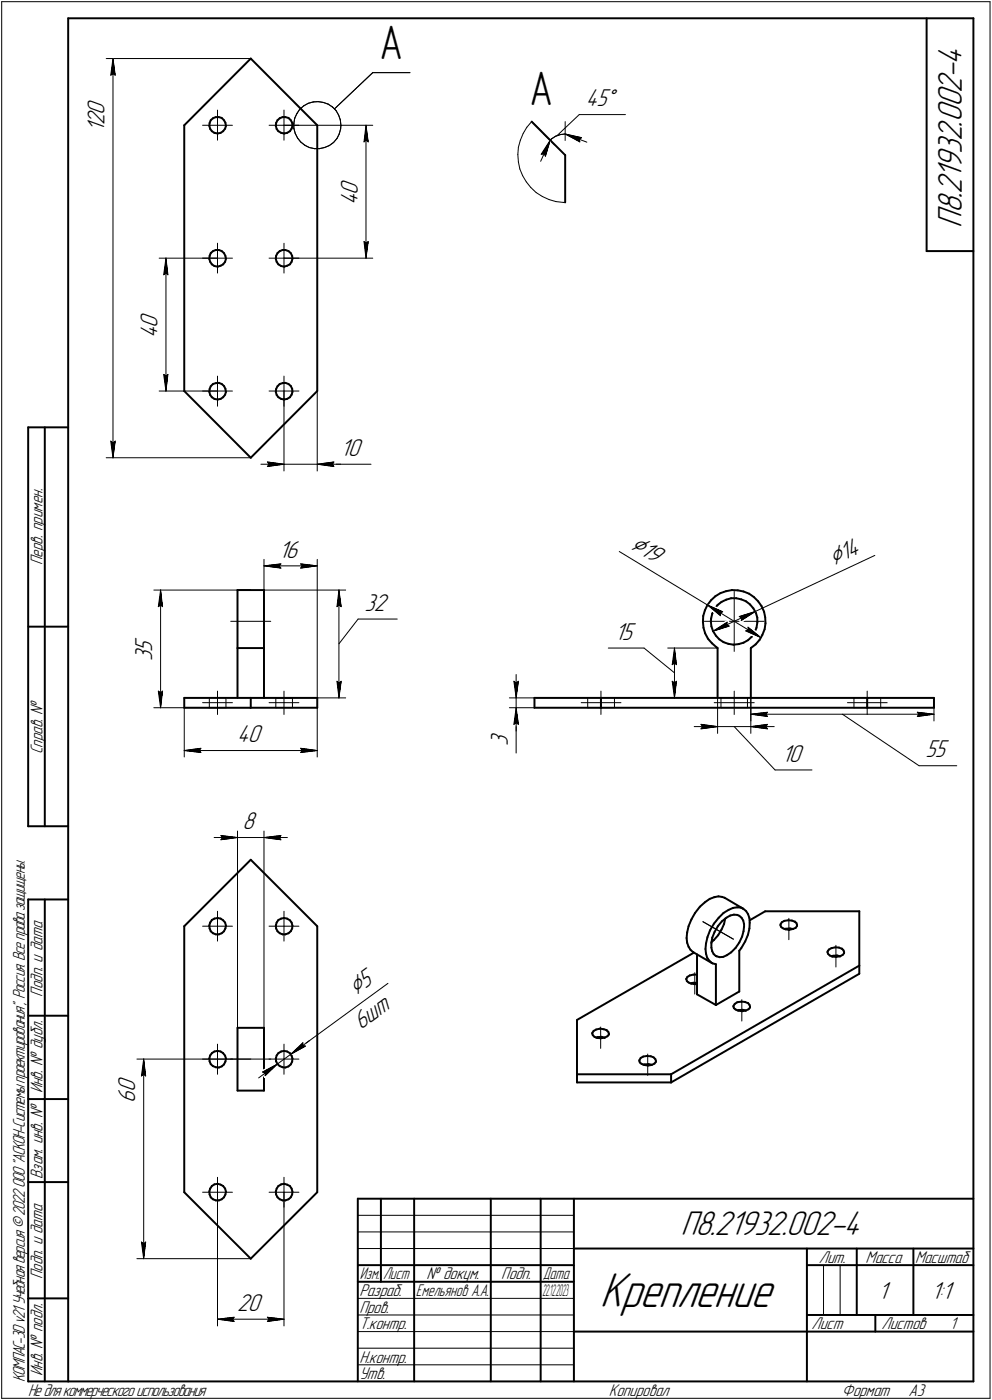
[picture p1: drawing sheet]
<svg xmlns="http://www.w3.org/2000/svg" width="298mm" height="421mm" viewBox="0 0 298 421" stroke-linecap="round" stroke-linejoin="round" font-family="sans-serif">
<defs><g id="words">
<text font-size="15.6" x="180.3" y="393.1">Крепление</text>
<g font-size="14.6">
<text x="114" y="17.8">А</text>
<text x="159.1" y="31.5">А</text>
</g>
<g font-size="10.9">
<text x="289" y="68.4" transform="rotate(-90 289 68.4)">П8.21932.002-4</text>
<text x="204.6" y="371.5">П8.21932.002-4</text>
</g>
<g font-size="8.5">
<text x="189.1" y="164.7" transform="rotate(31 189.1 164.7)">Ç19</text>
<text x="250.4" y="170.1" transform="rotate(-25 250.4 170.1)">Ç14</text>
<text x="107" y="299.6" transform="rotate(-36 107 299.6)">Ç5</text>
</g>
<g font-size="7.8">
<text x="31.4" y="34.5" transform="rotate(-90 31.4 34.5)">0</text>
<text x="176.1" y="31.9">45Å</text>
<text x="31.4" y="39.8" transform="rotate(-90 31.4 39.8)">1</text>
<text x="31.4" y="37.7" transform="rotate(-90 31.4 37.7)">2</text>
<text x="107.5" y="58.6" transform="rotate(-90 107.5 58.6)">0</text>
<text x="107.5" y="61.7" transform="rotate(-90 107.5 61.7)">4</text>
<text x="47.3" y="101.7" transform="rotate(-90 47.3 101.7)">4</text>
<text x="47.3" y="98.6" transform="rotate(-90 47.3 98.6)">0</text>
<text x="102.4" y="137.1">10</text>
<text x="83.8" y="167.7">16</text>
<text x="109.6" y="183.6">32</text>
<text x="45.7" y="196.1" transform="rotate(-90 45.7 196.1)">5</text>
<text x="184.8" y="192.3">15</text>
<text x="45.7" y="198.9" transform="rotate(-90 45.7 198.9)">3</text>
<text x="71.3" y="223.2">40</text>
<text x="152.6" y="224.5" transform="rotate(-90 152.6 224.5)">3</text>
<text x="278.2" y="227.7">55</text>
<text x="234.9" y="229">10</text>
<text x="72.9" y="249.4">8</text>
<text x="108.4" y="309.9" transform="rotate(-36 108.4 309.9)">6шт</text>
<text x="40.6" y="328.6" transform="rotate(-90 40.6 328.6)">0</text>
<text x="40.6" y="331.7" transform="rotate(-90 40.6 331.7)">6</text>
<text x="71.3" y="394.2">20</text>
<text x="264" y="390.5">1</text>
<text x="279.9" y="390.5">1:1</text>
</g>
<g font-size="5.4">
<text x="12.8" y="169.9" transform="rotate(-90 12.8 169.9)">Перв. примен.</text>
<text x="12.8" y="226.8" transform="rotate(-90 12.8 226.8)">Справ. №</text>
<text x="12.8" y="299.7" transform="rotate(-90 12.8 299.7)">Подп. и дата</text>
<text x="12.8" y="328.8" transform="rotate(-90 12.8 328.8)">Инв. № дубл.</text>
<text x="12.8" y="354.6" transform="rotate(-90 12.8 354.6)">Взам. инв. №</text>
<text x="246.1" y="379.8">Лит.</text>
<text x="260.1" y="379.8">Масса</text>
<text x="275" y="379.8">Масштаб</text>
<text x="12.8" y="384.7" transform="rotate(-90 12.8 384.7)">Подп. и дата</text>
<text x="108" y="389.8">Разраб.</text>
<text x="128.2" y="384.8">№ докум.</text>
<text x="150.6" y="384.8">Подп.</text>
<text x="108" y="394.8">Пров.</text>
<text x="108" y="399.8">Т.контр.</text>
<text x="243.9" y="399.8">Лист</text>
<text x="264.9" y="399.8">Листов</text>
<text x="285.4" y="399.8">1</text>
<text x="12.8" y="413.8" transform="rotate(-90 12.8 413.8)">Инв. № подл.</text>
<text x="108" y="409.8">Н.контр.</text>
<text x="7.5" y="415.5" transform="rotate(-90 7.5 415.5)">КОМПАС-3Dv21 Учебнаяверсия©2022ООО&quot;АСКОН-Системыпроектирования&quot;, Россия. Всеправазащищены.</text>
<text x="8.5" y="419.8">Недлякоммерческогоиспользования</text>
<text x="108" y="414.8">Утв.</text>
<text x="183" y="419.8">Копировал</text>
<text x="253" y="419.8">Формат</text>
<text x="273" y="419.8">A3</text>
</g>
<g font-size="5.3">
<text x="108.1" y="384.8">Изм.</text>
<text x="115.1" y="384.8">Лист</text>
<text x="125" y="389.8">Емельянов А.А.</text>
<text x="163.1" y="384.8">Дата</text>
</g>
<g font-size="5.1">
<text x="163" y="389.8">2</text>
<text x="163.9" y="389.8">2.12.2023</text>
</g>
</g></defs>
<g fill="none" stroke="#000" stroke-width=".59">
<path d="M20.5 5.5v410zM20.5 5.5h272zM75.4 17.6l-20 20.1zM75.4 17.6l19.9 20.1zM278.5 5.5v70zM292.5 5.5v410zM55.4 37.7v79.9zM62.9 37.8l.3 1zM63 37l-.1 .8zM63.2 38.8l.5 .7zM63.3 36.2l-.3 .8zM63.3 36.2l.7-.6z"/>
<path d="M63.7 39.5l.7 .5zM64 35.6l.9-.4zM64.4 40l1 .1zM64.9 35.2h.9zM65.8 35.2l.8 .3zM66.3 40l.8-.5zM66.6 35.5l.7 .7zM67.3 36.2l.4 .7zM67.6 38.7l-.5 .8zM67.7 36.9l.2 .9zM67.9 37.8l-.3 .9zM82.9 37.8l.2 1z"/>
<path d="M83 37l-.1 .8zM83.1 38.8l.6 .7zM83.4 36.2l-.4 .8zM83.4 36.2l.7-.6zM83.7 39.5l.8 .5zM84.1 35.6l.8-.4zM84.5 40l.8 .1zM84.9 35.2h.9zM85.8 35.2l.9 .3zM86.3 40l.8-.5zM86.7 35.5l.7 .7zM87.4 36.2l.4 .7z"/>
<path d="M87.6 38.7l-.5 .8zM87.8 36.9l.1 .9zM87.9 37.8l-.3 .9zM95.3 37.7v79.9zM159.8 36.6l10 10.1zM65.4 40.1h.1M65.4 40.1l.9-.1zM85.4 40.1h.1M85.4 40.1l.9-.1zM169.8 46.7v14.2zM62.9 77.9l.3 .8zM63 77l-.1 .9z"/>
<path d="M63.2 78.7l.5 .8zM63.3 76.1l-.3 .9zM63.3 76.1l.7-.6zM63.7 79.5l.7 .5zM64 75.5l.9-.3zM64.9 75.2h.9zM65.8 75.2l.8 .3zM66.3 79.9l.8-.4zM66.6 75.5l.7 .6zM67.3 76.1l.4 .9zM67.6 78.7l-.5 .8zM67.7 77l.2 .8z"/>
<path d="M67.9 77.8l-.3 .9zM82.9 77.9l.2 .8zM83 77l-.1 .9zM83.1 78.7l.6 .8zM83.4 76.1l-.4 .9zM83.4 76.1l.7-.6zM83.7 79.5l.8 .5zM84.1 75.5l.8-.3zM84.9 75.2h.9zM85.8 75.2l.9 .3zM86.3 79.9l.8-.4zM86.7 75.5l.7 .6z"/>
<path d="M87.4 76.1l.4 .9zM87.6 78.7l-.5 .8zM87.8 77l.1 .8zM87.9 77.8l-.3 .9zM278.5 75.5h14zM64.4 80l1 .2zM65.4 80.2h.1M65.4 80.2l.9-.3zM84.5 80l.8 .2zM85.4 80.2h.1M85.4 80.2l.9-.3zM55.4 117.6l20 20.1z"/>
<path d="M62.9 117.9l.3 .9zM63 117l-.1 .9zM63.2 118.8l.5 .7zM63.3 116.2l-.3 .8zM63.3 116.2l.7-.7zM63.7 119.5l.7 .5zM64 115.5l.9-.3zM64.4 120l1 .1zM64.9 115.2l.9-.1zM65.8 115.1l.8 .4zM66.3 120l.8-.5zM66.6 115.5l.7 .6z"/>
<path d="M67.3 116.1l.4 .8zM67.6 118.7l-.5 .8zM67.7 116.9l.2 1zM67.9 117.9l-.3 .8zM82.9 117.9l.2 .9zM83 117l-.1 .9zM83.1 118.8l.6 .7zM83.4 116.2l-.4 .8zM83.4 116.2l.7-.7zM83.7 119.5l.8 .5zM84.1 115.5l.8-.3zM84.5 120l.8 .1z"/>
<path d="M84.9 115.2l.9-.1zM85.8 115.1l.9 .4zM86.3 120l.8-.5zM86.7 115.5l.7 .6zM87.4 116.1l.4 .8zM87.6 118.7l-.5 .8zM87.8 116.9l.1 1zM87.9 117.9l-.3 .8zM95.3 117.6l-19.9 20.1zM8.5 128.5v120zM8.5 128.5h12zM13.5 128.5v120z"/>
<path d="M65.4 120.1h.1M65.4 120.1l.9-.1zM85.4 120.1h.1M85.4 120.1l.9-.1zM71.4 177.5v17.4zM71.4 177.5h7.9zM79.3 177.5v17.4zM215 179.3l1.5-.9zM216.5 178.4l1.7-.6zM218.2 177.8l1.8-.3zM219.7 179.9h1.5zM220 177.5h1.7z"/>
<path d="M221.2 179.9l1.6 .4zM221.7 177.5l1.7 .4zM223.4 177.9l1.7 .7zM225.1 178.6l1.5 1zM226.6 179.6l1.2 1.2zM8.5 188.5h12zM71.4 194.9v15zM71.4 194.9h7.9zM79.3 194.9v15zM211.2 187l.2 1.8zM211.3 185.3l-.1 1.7zM211.4 188.8l.5 1.7z"/>
<path d="M211.8 183.6l-.5 1.7zM211.9 190.5l.9 1.6zM212.6 181.9l-.8 1.7zM212.8 192.1l1.2 1.4zM213.6 186.9l.2 1.5zM213.7 180.5l1.3-1.2zM213.7 180.5l-1.1 1.4zM213.7 186l-.1 .9zM213.8 188.4l.5 1.4zM214 193.5l1.3 1.1zM214 184.6l-.3 1.4zM214.3 189.8l.8 1.4z"/>
<path d="M214.7 183.1l-.7 1.5zM215.1 191.2l1.1 1.1zM215.3 194.6l.3 .3zM215.6 194.9v15zM215.6 181.9l1.2-.9zM215.6 181.9l-.9 1.2zM216.2 192.3l1.2 .8zM216.8 181l1.5-.7zM217.4 193.1l1.5 .5zM218.3 180.3l1.4-.4zM218.9 193.6l1.5 .3zM220.4 193.9l1.6-.2z"/>
<path d="M222 193.7l1.4-.4zM222.8 180.3l1.4 .5zM223.4 193.3l1.4-.8zM224.2 180.8l1.2 1zM224.8 192.5l1.1-1zM225.4 181.8l1 1.2zM225.6 194.9v15zM225.6 194.9l1.5-1.1zM226.4 183l.8 1.3zM226.7 190.2l-.8 1.3zM227.2 184.3l.4 1.5zM227.3 188.8l-.6 1.4z"/>
<path d="M227.6 187.3l-.3 1.5zM227.6 185.8v1.5zM227.8 180.8l1.1 1.5zM228.3 192.4l-1.2 1.4zM228.9 182.3l.7 1.7zM229.1 190.9l-.8 1.5zM229.6 184l.4 1.7zM229.8 189.2l-.7 1.7zM230 185.7v1.8zM230 187.5l-.2 1.7zM55.4 212.9h20zM55.4 209.9h20z"/>
<path d="M55.4 209.9v3zM75.4 209.9v3zM75.4 209.9h19.9zM75.4 212.9h19.9zM95.3 209.9v3zM160.6 209.9h20zM160.6 212.9h20zM160.6 209.9v3zM180.6 209.9v3zM180.6 209.9h80zM180.6 212.9h80zM260.6 212.9h20.1z"/>
<path d="M260.6 209.9h20.1zM260.6 209.9v3zM280.7 209.9v3zM8.5 248.5h12zM75.4 258.6l19.9 20zM75.4 258.6l-20 20zM8.5 270.5v145zM8.5 270.5h12zM13.5 270.5v145zM55.4 278.6v80zM62.9 278.3l.1 .9zM63 279.2l.3 .9z"/>
<path d="M63.2 277.5l-.3 .8zM63.7 276.7l.7-.4zM63.7 276.7l-.5 .8zM64.4 276.3l1-.2zM65.4 276.1h.1M65.4 276.1l.9 .2zM66.3 276.3l.8 .5zM67.1 276.8l.5 .7zM67.6 277.5l.3 .9zM67.7 279.2l-.4 .9zM67.9 278.4l-.2 .8zM82.9 278.3l.1 .9z"/>
<path d="M83 279.2l.4 .9zM83.1 277.5l-.2 .8zM83.7 276.7l.8-.4zM83.7 276.7l-.6 .8zM84.5 276.3l.8-.2zM85.4 276.1h.1M85.4 276.1l.9 .2zM86.3 276.3l.8 .5zM87.1 276.8l.5 .7zM87.6 277.5l.3 .9zM87.8 279.2l-.4 .9zM87.9 278.4l-.1 .8z"/>
<path d="M95.3 278.6v80zM206.9 278.6l-.4 1.8zM207.8 276.5l-.9 2.1zM208.9 274.6l-1.1 1.9zM210.3 272.7l-1.4 1.9zM210.3 272.7l1.5-1.3zM211.8 271.4l1.5-1.1zM213.3 270.3l1.3-.5zM213.4 279.8l-.8 2.1zM214.5 277.8l-1.1 2zM214.6 269.8l1.3-.2zM215.7 278.6l-1 1.7z"/>
<path d="M215.9 269.6l1.1 .1zM216 276l-1.5 1.8zM216 276l1.4-1.4zM216.8 279.6l-1 1.7zM216.9 277.1l-1.2 1.5zM216.9 277.1l1.4-1.1zM217 269.7l.8 .3zM217.4 274.6l1.5-1zM217.6 277.9l-.8 1.7zM217.8 270l5.6 3.3zM217.9 276.3l-.3 1.6zM218.3 276l1.2-.7z"/>
<path d="M218.9 273.6l1.4-.6zM219.5 275.3l1.1-.2zM220.3 273l1.2-.1zM220.6 275.1l1 .1zM221.5 272.9l1.2 .1zM221.6 275.2l.6 .2zM222.2 275.4l.6 .6zM222.7 273l.7 .3zM222.8 276l.6 .9zM223.4 276.9l.2 1.1zM223.4 273.3l.8 .7zM223.6 278.6l-.2 1.5z"/>
<path d="M223.6 278v.6zM224.2 274l.6 .9zM224.8 274.9l.4 1.2zM225.2 276.1l.1 1.4zM225.2 279.2l-.4 1.9zM225.3 276.8l4.7-2.7zM225.3 277.5l-.1 1.7zM230 274.1h28.2zM234.5 278.2l.2 .5zM234.6 277.9l-.1 .3zM234.7 278.7l.5 .4zM234.9 277.4l.8-.5z"/>
<path d="M234.9 277.4l-.3 .5zM235.2 279.1l.9 .4zM235.7 279.4l.5-.1zM235.7 276.9l1.2-.1zM236.1 279.5l1.1 .2zM236.2 279.3l1.2-.1zM236.9 276.8l1.1 .1zM237.2 279.7l1.1-.3zM237.4 279.2l.9 .2zM238 276.9l.8 .3zM238.3 279.4l.8-.3zM238.9 277.2h.1"/>
<path d="M238.9 277.2l.5 .4zM239.4 277.6l.1 .6zM239.5 278.5l-.4 .6zM239.5 278.2v.3zM258.2 274.1v16.3zM63.3 280.1l.7 .6zM64 280.7l.9 .3zM64.9 281h.9zM65.8 281l.8-.3zM66.6 280.7l.7-.6zM83.4 280.1l.7 .6zM84.1 280.7l.8 .3z"/>
<path d="M84.9 281h.9zM85.8 281l.9-.3zM86.7 280.7l.7-.6zM206.2 294.4h.1M206.2 294.5l.2 .6zM206.3 282.1l.2 1.4zM206.4 295.1l.5 .4zM206.5 283.5l.4 1.2zM206.5 280.4l-.2 1.7zM206.6 293.8l.7-.4zM206.6 293.8l-.4 .6zM206.9 295.5l.9 .3z"/>
<path d="M206.9 284.7l.6 1zM207.3 293.4l1.1-.3zM207.4 295.7l1-.1zM207.5 285.7l.8 .6zM207.8 295.8l1.1 .2zM208.3 286.3l5.7 3.3zM208.4 293.1h1.1zM208.4 295.6h1.1zM208.9 296l.6-.1zM209.5 299l5.6 3.3zM209.5 287v12zM212 285.4l.2 1.5z"/>
<path d="M212.2 286.9l.3 1.1zM212.2 283.7l-.2 1.7zM212.5 288l.7 1zM212.6 281.9l-.4 1.8zM213.2 289l.8 .6zM213.8 285l.2 1.1zM213.8 283.6v1.4zM213.8 283.4l.7-.7zM214 289.6l.1 .1zM214 286.1l.5 .8zM214 282l-.2 1.6zM214.1 289.7l1 .3z"/>
<path d="M214.5 286.9l.6 .6zM214.7 280.3l-.7 1.7zM215.1 290v12.3zM215.1 287.5l.3 .1zM215.4 287.6l.8 .3zM215.8 281.3l-1.3 1.4zM216.2 287.9l1.1-.1zM217.3 287.8l1.1-.5zM218.4 287.3l1.3-.9zM221.1 285.1l-1.4 1.3zM222.2 285.9v12.3zM222.2 283.5l-1.1 1.6z"/>
<path d="M222.8 285.2l-.6 .7zM223 281.7l-.8 1.8zM223.4 280.1l-.4 1.6zM223.9 283.1l-1.1 2.1zM224.8 281.1l-.9 2zM248.7 286.3l.1 .6zM248.8 286.1l-.1 .2zM248.8 286.9l.5 .5zM249.1 285.6l.8-.4zM249.1 285.6l-.3 .5zM249.3 287.4l.9 .3zM249.9 287.6l.5-.2z"/>
<path d="M249.9 285.2l1.1-.3zM250.2 287.7l1.1 .1zM250.4 287.4h1.1zM251 284.9l1.1 .1zM251.3 287.8l1.1-.2zM251.5 287.4l1.1 .2zM252.1 285l.9 .3zM252.4 287.6l.8-.4zM253.1 285.3h.1M253.1 285.3l.4 .5zM253.5 285.8l.2 .5zM253.7 286.7l-.5 .5z"/>
<path d="M253.7 286.3v.4zM258.2 290.4v2.5zM8.5 305.5h12zM62.9 318.3l.1 .9zM63 319.2l.3 .8zM63.2 317.4l-.3 .9zM63.7 316.7l.7-.5zM63.7 316.7l-.5 .7zM64.4 316.2l1-.1zM65.4 316.1h.1M65.4 316.1l.9 .1zM66.3 316.2l.8 .5z"/>
<path d="M67.1 316.7l.5 .8zM67.6 317.5l.3 .8zM67.7 319.3l-.4 .8zM67.9 318.3l-.2 1zM71.4 309.1v18.9zM71.4 309.1h7.9zM79.3 309.1v18.9zM82.9 318.3l.1 .9zM83 319.2l.4 .8zM83.1 317.4l-.2 .9zM83.7 316.7l.8-.5zM83.7 316.7l-.6 .7z"/>
<path d="M84.5 316.2l.8-.1zM85.4 316.1h.1M85.4 316.1l.9 .1zM86.3 316.2l.8 .5zM87.1 316.7l.5 .8zM87.6 317.5l.3 .8zM87.8 319.3l-.4 .8zM87.9 318.3l-.1 1zM173.4 306.7l35.1-20.2zM173.4 306.7v16.4zM178 310.8l.1 .5zM178.1 310.6l-.1 .2z"/>
<path d="M178.1 311.3l.5 .5zM178.4 310l.8-.4zM178.4 310l-.3 .6zM178.6 311.8l.9 .4zM179.2 309.6l1.1-.2zM179.2 312.1l.4-.2zM179.5 312.2l1.1 .1zM179.6 311.9l1.2-.1zM180.3 309.4l1.1 .1zM180.6 312.3l1.1-.2zM180.8 311.8l1 .3zM181.4 309.5l.9 .3z"/>
<path d="M181.7 312.1l.8-.4zM182.3 309.9l.5 .4zM182.3 309.9h.1M182.8 310.3l.2 .5zM183 311.1l-.5 .6zM183 310.8v.3zM192.1 319l.2 .5zM192.2 318.8l-.1 .2zM192.3 319.5l.5 .5zM192.5 318.2l.8-.4zM192.5 318.2l-.3 .6zM192.8 320l.8 .3z"/>
<path d="M193.3 317.8l1.1-.2zM194.4 317.6l1.2 .1zM195.6 317.7l.8 .3zM196.4 318l.5 .5zM196.9 318.5l.2 .5zM197.1 319.4l-.4 .5zM197.1 319v.4zM215.1 302.3l7.1-4.1zM220.4 302.7l.2 .5zM220.5 302.4l-.1 .3zM220.6 303.2l.5 .4zM220.8 301.9l.8-.5z"/>
<path d="M220.8 301.9l-.3 .5zM221.1 303.6l.8 .4zM221.6 303.9l.5-.1zM221.6 301.4l1.2-.2zM221.9 304l1.1 .1zM222.1 303.8l1.1-.1zM222.8 301.2l1.1 .1zM223 304.1l1.1-.1zM223.2 303.7l1 .2zM223.9 301.3l.8 .4zM224.1 304l.9-.5zM224.8 301.7h.1"/>
<path d="M224.8 301.7l.4 .5zM225.2 302.2l.2 .5zM225.4 303l-.4 .5zM225.4 302.7v.3zM8.5 330.5h12zM63.3 320l.7 .6zM64 320.6l.9 .4zM64.9 321l.9 .1zM65.8 321.1l.8-.4zM66.6 320.7l.7-.6zM71.4 328h7.9zM83.4 320l.7 .6z"/>
<path d="M84.1 320.6l.8 .4zM84.9 321l.9 .1zM85.8 321.1l.9-.4zM86.7 320.7l.7-.6zM173.4 323.1v2.4zM173.4 323.1h28.3zM173.4 325.5h28.3zM193.3 320.2l.4-.1zM193.6 320.3l1.1 .2zM193.7 320.1l1.2-.1zM194.7 320.5l1.1-.2zM194.9 320l1 .2z"/>
<path d="M195.8 320.3l.9-.4zM201.7 323.1l56.5-32.7zM201.7 325.5l56.5-32.6zM201.7 323.1v2.4zM8.5 355.5h12zM55.4 358.6l20 19.9zM62.9 358.3l.1 .9zM63 359.2l.3 .9zM63.2 357.5l-.3 .8zM63.7 356.7l.7-.5zM63.7 356.7l-.5 .8zM64.4 356.2l1-.2z"/>
<path d="M65.4 356h.1M65.4 356l.9 .3zM66.3 356.3l.8 .4zM67.1 356.7l.5 .8zM67.6 357.5l.3 .9zM67.7 359.2l-.4 .9zM67.9 358.4l-.2 .8zM82.9 358.3l.1 .9zM83 359.2l.4 .9zM83.1 357.5l-.2 .8zM83.7 356.7l.8-.5zM83.7 356.7l-.6 .8z"/>
<path d="M84.5 356.2l.8-.2zM85.4 356h.1M85.4 356l.9 .3zM86.3 356.3l.8 .4zM87.1 356.7l.5 .8zM87.6 357.5l.3 .9zM87.8 359.2l-.4 .9zM87.9 358.4l-.1 .8zM63.3 360.1l.7 .6zM64 360.7l.9 .3zM64.9 361h.9zM65.8 361l.8-.3z"/>
<path d="M66.6 360.7l.7-.6zM75.4 378.5l19.9-19.9zM83.4 360.1l.7 .6zM84.1 360.7l.8 .3zM84.9 361h.9zM85.8 361l.9-.3zM86.7 360.7l.7-.6zM107.5 360.5h185zM107.5 360.5v55zM114.5 360.5v25zM124.5 360.5v55zM147.5 360.5v55z"/>
<path d="M162.5 360.5v55zM172.5 360.5v55zM172.5 375.5h120zM242.5 375.5v40zM257.5 375.5v20zM274.5 375.5v20zM8.5 390.5h12zM107.5 380.5h65zM107.5 385.5h65zM242.5 380.5h15zM242.5 395.5h50zM257.5 380.5h35z"/>
<path d="M263.1 395.5v5zM8.5 415.5h12zM20.5 415.5h272zM172.5 400.5h70zM242.5 400.5h50z"/>
</g>
<g fill="none" stroke="#000" stroke-width=".3">
<path d="M.5 .5v420zM.5 .5h297zM31.9 17.6h43.5zM34 17.6l.6 5zM34 17.6l-.7 5zM34 17.6v120.1zM297.5 .5v420zM33.3 22.6l.7-.4zM34 22.2l.6 .4zM60.9 37.7h4.5zM65.4 37.7h4.4zM65.4 37.7v4.5z"/>
<path d="M65.4 33.1v4.6zM80.9 37.7h4.4zM85.3 37.7h4.5zM85.3 37.7v4.5zM85.3 33.1v4.6zM85.3 37.7h26.7zM88.3 37.1v1.5zM88.3 38.6l.4 1.5zM88.6 35.6l-.3 1.5zM89.2 34.1l-.6 1.5zM90.1 32.9l1.2-1.1zM90.1 32.9l-.9 1.2z"/>
<path d="M91.3 31.8l1.3-.7zM92.6 31.1l1.5-.5zM94.1 30.6h1.6zM95.7 30.6l1.5 .2zM97.2 30.8l1.4 .5zM98.6 31.3l1.3 .9zM99.9 32.2l1.1 1.1zM100.5 32.8l11.5-11zM101 33.3l.8 1.3zM101.8 34.6l.5 1.5zM102.3 36.1l.1 1.6zM102.4 38.8l-.5 1.5z"/>
<path d="M102.4 37.7v1.1zM110 37.7l.7 5zM110 37.7l-.6 5zM110 37.7v39.9zM112 21.8h11.2zM158.3 38.3l-1.1 1.8zM159.8 36.6l-1.5 1.7zM159.8 36.6l6.9 7zM169.8 36.6v5.6zM174.1 34.5h13.9zM88.7 40.1l.7 1.4zM89.4 41.5l.9 1.2z"/>
<path d="M90.3 42.7l1.3 1zM91.6 43.7l1.4 .7zM93 44.4l1.5 .3zM94.5 44.7h1.5zM96 44.7l1.5-.3zM97.5 44.4l1.5-.6zM99 43.8l1.2-1zM101.3 41.7l-1.1 1.1zM101.9 40.3l-.6 1.4zM109.4 42.7l.6-.5zM110 42.2l.7 .5zM155.6 46.5l.2 2.2z"/>
<path d="M155.8 44.3l-.2 2.2zM155.8 48.7l.4 2.1zM156.2 50.8l.9 2zM156.4 42.2l-.6 2.1zM157.1 52.8l1.1 1.9zM157.2 40.1l-.8 2.1zM158.2 54.7l1.3 1.7zM159.5 56.4l1.6 1.5zM161.1 57.9l1.9 1.2zM162.6 46.4l.9-.2zM163 59.1l2 .9zM163.5 46.2l.4 .8z"/>
<path d="M165.4 42.2l.4-.5zM165.4 42.2l-2.8 4.2zM165.4 42.2l-1.5 4.8zM165.4 42.2l-2.9 6.3zM165.8 41.7l1.2-.7zM167 41l1.4-.5zM167.4 40.8l6.7-6.3zM168.4 40.5l1.4-.2zM169.8 40.3l4.4 2.4zM169.8 40.3l5 1.1zM169.8 40.3l6.6 2.5zM174.1 41.9l.1 .8z"/>
<path d="M174.1 41.9l.7-.5zM47.8 77.6h17.6zM49.9 77.6l.6 5zM49.9 77.6l-.7 5zM49.9 77.6v40zM60.9 77.6h4.5zM65.4 77.6h4.4zM65.4 77.6v4.5zM65.4 73.2v4.4zM80.9 77.6h4.4zM85.3 77.6h4.5zM85.3 77.6v4.5z"/>
<path d="M85.3 73.2v4.4zM85.3 77.6h26.7zM109.4 72.6l.6 5zM109.4 72.6l.6 .6zM110 73.2l.7-.6zM110.7 72.6l-.7 5zM165 60l2 .6zM167 60.6l2.2 .3zM169.2 60.9h.6zM49.2 82.6l.7-.5zM49.9 82.1l.6 .5zM47.8 117.6h17.6z"/>
<path d="M49.2 112.6l.7 5zM49.2 112.6l.7 .5zM49.9 113.1l.6-.5zM50.5 112.6l-.6 5zM60.9 117.6h4.5zM65.4 117.6h4.4zM65.4 117.6v4.6zM65.4 113.1v4.5zM80.9 117.6h4.4zM85.3 117.6h4.5zM85.3 117.6v4.6zM85.3 113.1v4.5z"/>
<path d="M85.3 117.6v24zM95.3 117.6v24zM31.9 137.7h43.5zM33.3 132.7l.7 5zM33.3 132.7l.7 .5zM34 133.2l.6-.5zM34.6 132.7l-.6 5zM78.4 139.6h6.9zM80.3 138.9l5 .7zM80.3 138.9l.6 .7zM80.9 139.6l-.6 .7zM85.3 139.6h10z"/>
<path d="M95.3 139.6h5zM95.3 139.6l5 .7zM95.3 139.6l5-.7zM95.3 139.6h7.1zM99.9 139.6l.4 .7zM100.3 139.6h11.2zM100.3 138.9l-.4 .7zM80.3 140.3l5-.7zM46.2 177.5h29.2zM48.3 177.5l.6 5zM48.3 177.5l-.7 5zM48.3 177.5v35.4z"/>
<path d="M79.3 177.5h24.6zM79.3 168.2v41.7zM79.3 170.2l5.1-.6zM79.3 170.2l5.1 .7zM79.3 170.2h16zM83.9 170.2l.5 .7zM84.4 169.6l-.5 .6zM90.3 170.9l5-.7zM90.3 169.6l.5 .6zM90.3 169.6l5 .6zM90.8 170.2l-.5 .7zM95.3 168.2v41.7z"/>
<path d="M101.9 177.5l.6 5zM101.9 177.5l-.6 5zM101.9 177.5v32.4zM186.1 165.9l26.5 16zM220.6 177.9v9zM47.6 182.5l.7-.6zM48.3 181.9l.6 .6zM69.3 186.9h12.1zM101.3 182.5l.6-.6zM101.9 181.9l.6 .6zM107.6 186.2l-5.7 7.4zM107.6 186.2h11.8z"/>
<path d="M182.8 194.9h10.7zM193.5 194.9l9.2 7.5zM200.7 194.9h14.9zM202 199.9l.7-.5zM202.7 194.9l.6 5zM202.7 199.4l.6 .5zM202.7 194.9l-.7 5zM202.7 194.9v15zM211.7 186.9h8.9zM212.6 181.9l4.6 2.1zM212.6 181.9l3.9 3.3zM212.6 181.9l16.1 9.9z"/>
<path d="M214.3 189.8l4.2-2.7zM214.3 189.8l4.8-1.5zM214.3 189.8l12.7-5.9zM216.4 184.3l.8-.3zM216.4 184.3l.1 .9zM218.4 188l.7 .3zM218.5 187.1l-.1 .9zM220.6 186.9h9zM220.6 186.9v9zM222.2 185.4l.7 .4zM222.2 185.4l4.8-1.5zM222.8 186.6l4.2-2.7z"/>
<path d="M222.9 185.8l-.1 .8zM224.1 189.7l4.6 2.1zM224.1 189.7l.8-.3zM224.8 188.6l.1 .8zM224.8 188.6l3.9 3.2zM227 183.9l35.9-16.9zM46.2 212.9h29.2zM47.6 207.9l.7 5zM47.6 207.9l.7 .5zM48.3 208.4l.6-.5zM48.9 207.9l-.6 5zM55.4 212.9v14.8z"/>
<path d="M60.9 211.3h4.5zM62.9 209.9h5zM62.9 212.9h5zM62.9 209.9v3zM65.4 211.3h4.4zM65.4 211.3v3.6zM65.4 207.9v3.4zM67.9 209.9v3zM79.3 209.9h24.6zM80.9 211.3h4.4zM82.9 209.9h5zM82.9 212.9h5z"/>
<path d="M82.9 209.9v3zM85.3 211.3h4.5zM85.3 211.3v3.6zM85.3 207.9v3.4zM87.9 209.9v3zM95.3 212.9v14.8zM101.3 204.9l.6 5zM101.3 204.9l.6 .5zM101.9 205.4l.6-.5zM102.5 204.9l-.6 5zM153.1 212.9h7.5zM153.1 209.9h7.5z"/>
<path d="M154.4 217.8l.7-.5zM154.4 204.9l.7 .5zM154.4 204.9l.7 5zM155.1 212.9v4.9zM155.1 217.8v8.7zM155.1 212.9l-.7 4.9zM155.1 217.3l.7 .5zM155.1 212.9l.7 4.9zM155.1 212.9v7zM155.1 205.4l.7-.5zM155.1 202.9v7zM155.1 209.9v3z"/>
<path d="M155.8 204.9l-.7 5zM174.7 211.3h5.9zM176.6 212.9h8.1zM176.6 209.9h8.1zM176.6 209.9v3zM180.6 211.3h6zM180.6 211.3v3.6zM180.6 207.9v3.4zM184.7 209.9v3zM200.7 209.9h14.9zM202 204.9l.7 5zM202 204.9l.7 .5z"/>
<path d="M202.7 205.4l.6-.5zM203.3 204.9l-.6 5zM208.6 218.5h7zM210.7 217.8l4.9 .7zM210.7 217.8l.5 .7zM210.7 219.2l4.9-.7zM211.2 218.5l-.5 .7zM214.6 211.3h6zM215.6 209.9v10.7zM215.6 218.5h10zM216.7 212.9h7.9zM216.7 209.9h7.9z"/>
<path d="M216.7 209.9v3zM220.6 218.5l12.3 13.1zM220.6 211.3h6.1zM220.6 211.3v3.6zM220.6 207.9v3.4zM224.6 209.9v3zM225.6 209.9v10.7zM225.6 209.9v6.9zM225.6 218.5l5 .7zM225.6 218.5l5-.7zM225.6 218.5h7.1zM225.6 214.8l5-.6z"/>
<path d="M225.6 214.8l5 .7zM225.6 214.8h55.1zM230.1 218.5l.5 .7zM230.1 214.8l.5 .7zM230.6 217.8l-.5 .7zM230.6 214.2l-.5 .6zM253.2 214.8l23 15.5zM254.7 211.3h5.9zM256.6 212.9h8.1zM256.6 209.9h8.1zM256.6 209.9v3zM260.6 211.3h6z"/>
<path d="M260.6 211.3v3.6zM260.6 207.9v3.4zM264.7 209.9v3zM275.7 215.5l5-.7zM275.7 214.2l.4 .6zM275.7 214.2l5 .6zM276.1 214.8l-.4 .7zM280.7 209.9v6.9zM55.4 225.7l5-.7zM55.4 225.7l5 .6zM55.4 225.7h39.9zM59.9 225.7l.5 .6z"/>
<path d="M60.4 225l-.5 .7zM90.3 226.3l5-.6zM90.3 225l.5 .7zM90.3 225l5 .7zM90.8 225.7l-.5 .6zM232.9 231.6h11.1zM276.2 230.3h11.3zM64.3 251.9h7.1zM66.4 251.3l5 .6zM66.4 251.3l.5 .6zM66.4 252.6l5-.7zM66.9 251.9l-.5 .7z"/>
<path d="M71.4 249.9v59.2zM71.4 251.9h7.9zM79.3 249.9v59.2zM79.3 251.9l5.1 .7zM79.3 251.9l5.1-.6zM79.3 251.9h7.1zM83.9 251.9l.5 .7zM84.4 251.3l-.5 .6zM60.9 278.6h4.5zM65.4 278.6h4.4zM65.4 278.6v4.4zM65.4 274.1v4.5z"/>
<path d="M80.9 278.6h4.4zM85.3 278.6h4.5zM85.3 278.6v4.4zM85.3 274.1v4.5zM211.2 277.2l9.2 5.2zM237.1 276.2v6.4zM208.8 292.5v6.5zM251.2 284.3v6.5zM41.1 318.5h34.3zM43.2 318.5l.6 5.1zM43.2 318.5l-.7 5.1zM43.2 318.5v60z"/>
<path d="M60.9 318.5h4.5zM65.4 318.5h4.4zM65.4 318.5v4.6zM65.4 314v4.5zM69.3 318.5h12.1zM80.9 318.5h4.4zM85.3 318.5h4.5zM85.3 318.5v4.6zM85.3 314v4.5zM87.4 317.1l29.2-21.4zM87.4 317.1l4.4-2.5zM87.4 317.1l3.6-3.5z"/>
<path d="M87.4 317.1l5.6-4.2zM91 314.5l.8 .1zM91 313.6v.9zM180.5 308.9v6.4zM194.6 317v6.4zM222.9 300.7v6.4zM42.5 323.6l.7-.5zM43.2 323.1l.6 .5zM77.7 324.2l5.6-4.2zM78.9 322.4l4.4-2.4zM78.9 322.4l.9 .3zM79.7 323.5l3.6-3.5z"/>
<path d="M79.8 322.7l-.1 .8zM83.3 320l4.1-2.9zM60.9 358.6h4.5zM65.4 358.6h4.4zM65.4 358.6v4.5zM65.4 354.1v4.5zM65.4 358.6v40.2zM80.9 358.6h4.4zM85.3 358.6h4.5zM85.3 358.6v4.5zM85.3 354.1v4.5zM85.3 358.6v40.2z"/>
<path d="M41.1 378.5h34.3zM42.5 373.5l.7 5zM42.5 373.5l.7 .6zM43.2 374.1l.6-.6zM43.8 373.5l-.6 5zM107.5 370.5h65zM107.5 375.5h65zM107.5 365.5h65zM65.4 396.7l5-.5zM65.4 396.7l5 .7zM65.4 396.7h19.9zM69.8 396.7l.6 .7z"/>
<path d="M70.4 396.2l-.6 .5zM80.3 397.4l5-.7zM80.3 396.2l.6 .5zM80.3 396.2l5 .5zM80.9 396.7l-.6 .7zM107.5 390.5h65zM107.5 395.5h65zM247.5 380.5v15zM252.5 380.5v15zM107.5 400.5h65zM107.5 405.5h65zM107.5 410.5h65z"/>
<path d="M.5 420.5h297z"/>
</g>
<g fill="#fff" stroke="#fff" stroke-width=".3">
<path d="M71.3 217.6h8.1zM71.3 217.7h8.1zM71.3 217.8h8.1zM71.3 217.8h8.1zM71.3 217.9h8.1zM71.3 218h8.1zM71.3 218.1h8.1zM71.3 218.2h8.1zM71.3 218.3h8.1zM71.3 218.4h8.1zM71.3 218.4h8.1zM71.3 218.5h8.1zM71.3 218.6h8.1zM71.3 218.7h8.1zM71.3 218.8h8.1zM71.3 218.9h8.1zM71.3 218.9h8.1zM71.3 219h8.1zM71.3 219.1h8.1zM71.3 219.2h8.1zM71.3 219.3h8.1zM71.3 219.4h8.1zM71.3 219.5h8.1zM71.3 219.5h8.1zM71.3 219.6h8.1zM71.3 219.7h8.1zM71.3 219.8h8.1zM71.3 219.9h8.1zM71.3 220h8.1zM71.3 220h8.1zM71.3 220.1h8.1zM71.3 220.2h8.1zM71.3 220.3h8.1zM71.3 220.4h8.1zM71.3 220.5h8.1zM71.3 220.6h8.1zM71.3 220.6h8.1zM71.3 220.7h8.1zM71.3 220.8h8.1zM71.3 220.9h8.1zM71.3 221h8.1zM71.3 221.1h8.1zM71.3 221.1h8.1zM71.3 221.2h8.1zM71.3 221.3h8.1zM71.3 221.4h8.1zM71.3 221.5h8.1zM71.3 221.6h8.1zM71.3 221.7h8.1zM71.3 221.7h8.1zM71.3 221.8h8.1zM71.3 221.9h8.1zM71.3 222h8.1zM71.3 222.1h8.1zM71.3 222.2h8.1zM71.3 222.2h8.1zM71.3 222.3h8.1zM71.3 222.4h8.1zM71.3 222.5h8.1zM71.3 222.6h8.1zM71.3 222.7h8.1zM71.3 222.8h8.1zM71.3 222.8h8.1zM71.3 222.9h8.1zM71.3 223h8.1zM71.3 223.1h8.1zM71.3 223.2h8.1zM71.3 223.3h8.1zM71.3 223.4h8.1zM71.3 223.4h8.1zM71.3 223.5h8.1zM71.3 223.6h8.1zM71.3 223.7h8.1zM71.3 223.8h8.1zM71.3 223.9h8.1zM71.3 223.9h8.1zM71.3 224h8.1zM71.3 224.1h8.1zM71.3 224.2h8.1zM71.3 224.3h8.1zM71.3 224.4h8.1zM71.3 224.5h8.1zM71.3 224.5h8.1zM71.3 224.6h8.1z"/>
<path d="M60.3 224.5h.6zM59.7 224.6h1.2zM59 224.7h1.9zM58.4 224.8h2.5zM57.8 224.9h3.1zM57.1 225h3.8zM57 225h3.9zM56.8 225.1h4.1zM56.6 225.2h4.3zM56.4 225.3h4.5zM56.2 225.4h4.7zM56 225.5h4.9zM55.8 225.6h5.1zM55.6 225.6h5.3zM55.4 225.7h5.5zM55.6 225.8h5.3zM55.9 225.9h5zM56 226h4.9zM56.3 226.1h4.6zM56.6 226.1h4.3zM56.7 226.2h4.2zM57 226.3h3.9zM57.1 226.4h3.8zM57.8 226.5h3.1zM58.4 226.6h2.5zM59 226.7h1.9zM59.7 226.7h1.2zM60.3 226.8h.6z"/>
<path d="M89.8 224.5h.7zM89.8 224.6h1.3zM89.8 224.7h1.9zM89.8 224.8h2.6zM89.8 224.9h3.2zM89.8 225h3.8zM89.8 225h4zM89.8 225.1h4.2zM89.8 225.2h4.3zM89.8 225.3h4.6zM89.8 225.4h4.8zM89.8 225.5h4.9zM89.8 225.6h5.2zM89.8 225.6h5.4zM89.8 225.7h5.5zM89.8 225.8h5.4zM89.8 225.9h5.1zM89.8 226h4.9zM89.8 226.1h4.7zM89.8 226.1h4.4zM89.8 226.2h4.3zM89.8 226.3h4zM89.8 226.4h3.8zM89.8 226.5h3.2zM89.8 226.6h2.6zM89.8 226.7h1.9zM89.8 226.7h1.3zM89.8 226.8h.7z"/>
<path d="M40.1 191.5h7.1zM40.1 191.6h7.1zM40.1 191.7h7.1zM40.1 191.8h7.1zM40.1 191.9h7.1zM40.1 191.9h7.1zM40.1 192h7.1zM40.1 192.1h7.1zM40.1 192.2h7.1zM40.1 192.3h7.1zM40.1 192.4h7.1zM40.1 192.4h7.1zM40.1 192.5h7.1zM40.1 192.6h7.1zM40.1 192.7h7.1zM40.1 192.8h7.1zM40.1 192.9h7.1zM40.1 193h7.1zM40.1 193h7.1zM40.1 193.1h7.1zM40.1 193.2h7.1zM40.1 193.3h7.1zM40.1 193.4h7.1zM40.1 193.5h7.1zM40.1 193.5h7.1zM40.1 193.6h7.1zM40.1 193.7h7.1zM40.1 193.8h7.1zM40.1 193.9h7.1zM40.1 194h7.1zM40.1 194.1h7.1zM40.1 194.1h7.1zM40.1 194.2h7.1zM40.1 194.3h7.1zM40.1 194.4h7.1zM40.1 194.5h7.1zM40.1 194.6h7.1zM40.1 194.6h7.1zM40.1 194.7h7.1zM40.1 194.8h7.1zM40.1 194.9h7.1zM40.1 195h7.1zM40.1 195.1h7.1zM40.1 195.2h7.1zM40.1 195.2h7.1zM40.1 195.3h7.1zM40.1 195.4h7.1zM40.1 195.5h7.1zM40.1 195.6h7.1zM40.1 195.7h7.1zM40.1 195.7h7.1zM40.1 195.8h7.1zM40.1 195.9h7.1zM40.1 196h7.1zM40.1 196.1h7.1zM40.1 196.2h7.1zM40.1 196.3h7.1zM40.1 196.3h7.1zM40.1 196.4h7.1zM40.1 196.5h7.1zM40.1 196.6h7.1zM40.1 196.7h7.1zM40.1 196.8h7.1zM40.1 196.8h7.1zM40.1 196.9h7.1zM40.1 197h7.1zM40.1 197.1h7.1zM40.1 197.2h7.1zM40.1 197.3h7.1zM40.1 197.4h7.1zM40.1 197.4h7.1zM40.1 197.5h7.1zM40.1 197.6h7.1zM40.1 197.7h7.1zM40.1 197.8h7.1zM40.1 197.9h7.1zM40.1 198h7.1zM40.1 198h7.1zM40.1 198.1h7.1zM40.1 198.2h7.1zM40.1 198.3h7.1zM40.1 198.4h7.1zM40.1 198.5h7.1zM40.1 198.5h7.1zM40.1 198.6h7.1zM40.1 198.7h7.1zM40.1 198.8h7.1z"/>
<path d="M47 207.3h2.4zM47.1 207.4h2.3zM47.1 207.5h2.3zM47.1 207.6h2.3zM47.1 207.7h2.3zM47.1 207.8h2.3zM47.1 207.9h2.3zM47.1 207.9h2.3zM47.2 208h2.2zM47.2 208.1h2.2zM47.2 208.2h2.2zM47.2 208.3h2.2zM47.2 208.4h2.2zM47.2 208.4h2.2zM47.2 208.5h2.2zM47.2 208.6h2.1zM47.2 208.7h2.1zM47.2 208.8h2.1zM47.2 208.9h2.1zM47.2 209h2.1zM47.2 209h2.1zM47.2 209.1h2.1zM47.2 209.2h2zM47.3 209.3h1.9zM47.3 209.4h1.9zM47.3 209.5h1.9zM47.3 209.5h1.9zM47.3 209.6h1.9zM47.3 209.7h1.9zM47.3 209.8h1.9zM47.4 209.9h1.7zM47.4 210h1.7zM47.4 210.1h1.7zM47.4 210.1h1.7zM47.4 210.2h1.7zM47.4 210.3h1.7zM47.4 210.4h1.7zM47.5 210.5h1.5zM47.5 210.6h1.5zM47.5 210.7h1.5zM47.5 210.7h1.5zM47.5 210.8h1.5zM47.5 210.9h1.5zM47.5 211h1.5zM47.5 211.1h1.4zM47.6 211.2h1.3zM47.6 211.2h1.3zM47.7 211.3h1.2zM47.7 211.4h1.2zM47.8 211.5h1.1zM47.8 211.6h1zM47.8 211.7h1zM47.8 211.8h.9zM47.8 211.8h.9zM47.9 211.9h.8zM47.9 212h.7zM48 212.1h.6zM48 212.2h.6zM48 212.3h.5zM48.1 212.3h.4zM48.1 212.4h.3zM48.2 212.5h.2zM48.2 212.6h.2z"/>
<path d="M48.2 177.7h.2zM48.2 177.8h.2zM48.1 177.9h.3zM48.1 178h.4zM48 178.1h.5zM48 178.1h.6zM48 178.2h.6zM47.9 178.3h.7zM47.9 178.4h.8zM47.8 178.5h.9zM47.8 178.6h.9zM47.8 178.6h1zM47.8 178.7h1zM47.8 178.8h1.1zM47.7 178.9h1.2zM47.7 179h1.2zM47.6 179.1h1.3zM47.6 179.2h1.3zM47.5 179.2h1.4zM47.5 179.3h1.5zM47.5 179.4h1.5zM47.5 179.5h1.5zM47.5 179.6h1.5zM47.5 179.7h1.5zM47.5 179.7h1.5zM47.5 179.8h1.5zM47.4 179.9h1.7zM47.4 180h1.7zM47.4 180.1h1.7zM47.4 180.2h1.7zM47.4 180.3h1.7zM47.4 180.3h1.7zM47.4 180.4h1.7zM47.3 180.5h1.9zM47.3 180.6h1.9zM47.3 180.7h1.9zM47.3 180.8h1.9zM47.3 180.8h1.9zM47.3 180.9h1.9zM47.3 181h1.9zM47.2 181.1h2zM47.2 181.2h2.1zM47.2 181.3h2.1zM47.2 181.4h2.1zM47.2 181.4h2.1zM47.2 181.5h2.1zM47.2 181.6h2.1zM47.2 181.7h2.1zM47.2 181.8h2.2zM47.2 181.9h2.2zM47.2 181.9h2.2zM47.2 182h2.2zM47.2 182.1h2.2zM47.2 182.2h2.2zM47.2 182.3h2.2zM47.1 182.4h2.3zM47.1 182.5h2.3zM47.1 182.5h2.3zM47.1 182.6h2.3zM47.1 182.7h2.3zM47.1 182.8h2.3zM47.1 182.9h2.3z"/>
<path d="M109.6 178.1h7.7zM109.6 178.1h7.7zM109.6 178.2h7.7zM109.6 178.3h7.7zM109.6 178.4h7.7zM109.6 178.5h7.7zM109.6 178.6h7.7zM109.6 178.6h7.7zM109.6 178.7h7.7zM109.6 178.8h7.7zM109.6 178.9h7.7zM109.6 179h7.7zM109.6 179.1h7.7zM109.6 179.2h7.7zM109.6 179.2h7.7zM109.6 179.3h7.7zM109.6 179.4h7.7zM109.6 179.5h7.7zM109.6 179.6h7.7zM109.6 179.7h7.7zM109.6 179.7h7.7zM109.6 179.8h7.7zM109.6 179.9h7.7zM109.6 180h7.7zM109.6 180.1h7.7zM109.6 180.2h7.7zM109.6 180.3h7.7zM109.6 180.3h7.7zM109.6 180.4h7.7zM109.6 180.5h7.7zM109.6 180.6h7.7zM109.6 180.7h7.7zM109.6 180.8h7.7zM109.6 180.8h7.7zM109.6 180.9h7.7zM109.6 181h7.7zM109.6 181.1h7.7zM109.6 181.2h7.7zM109.6 181.3h7.7zM109.6 181.4h7.7zM109.6 181.4h7.7zM109.6 181.5h7.7zM109.6 181.6h7.7zM109.6 181.7h7.7zM109.6 181.8h7.7zM109.6 181.9h7.7zM109.6 181.9h7.7zM109.6 182h7.7zM109.6 182.1h7.7zM109.6 182.2h7.7zM109.6 182.3h7.7zM109.6 182.4h7.7zM109.6 182.5h7.7zM109.6 182.5h7.7zM109.6 182.6h7.7zM109.6 182.7h7.7zM109.6 182.8h7.7zM109.6 182.9h7.7zM109.6 183h7.7zM109.6 183h7.7zM109.6 183.1h7.7zM109.6 183.2h7.7zM109.6 183.3h7.7zM109.6 183.4h7.7zM109.6 183.5h7.7zM109.6 183.6h7.7zM109.6 183.6h7.7zM109.6 183.7h7.7zM109.6 183.8h7.7zM109.6 183.9h7.7zM109.6 184h7.7zM109.6 184.1h7.7zM109.6 184.1h7.7zM109.6 184.2h7.7zM109.6 184.3h7.7zM109.6 184.4h7.7zM109.6 184.5h7.7zM109.6 184.6h7.7zM109.6 184.7h7.7zM109.6 184.7h7.7zM109.6 184.8h7.7zM109.6 184.9h7.7zM109.6 185h7.7zM109.6 185.1h7.7z"/>
<path d="M100.7 204.4h2.4zM100.8 204.5h2.3zM100.8 204.6h2.3zM100.8 204.6h2.3zM100.8 204.7h2.3zM100.8 204.8h2.3zM100.8 204.9h2.3zM100.8 205h2.3zM100.8 205.1h2.2zM100.8 205.1h2.2zM100.8 205.2h2.2zM100.8 205.3h2.2zM100.8 205.4h2.2zM100.8 205.5h2.2zM100.8 205.6h2.2zM100.9 205.7h2.1zM100.9 205.7h2.1zM100.9 205.8h2.1zM100.9 205.9h2.1zM100.9 206h2.1zM100.9 206.1h2.1zM100.9 206.2h2.1zM100.9 206.2h2zM101 206.3h1.9zM101 206.4h1.9zM101 206.5h1.9zM101 206.6h1.9zM101 206.7h1.9zM101 206.8h1.9zM101 206.8h1.9zM101.1 206.9h1.7zM101.1 207h1.7zM101.1 207.1h1.7zM101.1 207.2h1.7zM101.1 207.3h1.7zM101.1 207.3h1.7zM101.1 207.4h1.7zM101.2 207.5h1.5zM101.2 207.6h1.5zM101.2 207.7h1.5zM101.2 207.8h1.5zM101.2 207.9h1.5zM101.2 207.9h1.5zM101.2 208h1.5zM101.2 208.1h1.4zM101.3 208.2h1.3zM101.3 208.3h1.3zM101.3 208.4h1.2zM101.3 208.4h1.2zM101.3 208.5h1.1zM101.4 208.6h1zM101.4 208.7h1zM101.5 208.8h.9zM101.5 208.9h.9zM101.5 209h.8zM101.6 209h.7zM101.6 209.1h.6zM101.6 209.2h.6zM101.7 209.3h.4zM101.7 209.4h.4zM101.8 209.5h.3zM101.8 209.5h.2zM101.8 209.6h.2z"/>
<path d="M101.8 177.7h.2zM101.8 177.8h.2zM101.8 177.9h.3zM101.7 178h.4zM101.7 178.1h.4zM101.6 178.1h.6zM101.6 178.2h.6zM101.6 178.3h.7zM101.5 178.4h.8zM101.5 178.5h.9zM101.5 178.6h.9zM101.4 178.6h1zM101.4 178.7h1zM101.3 178.8h1.1zM101.3 178.9h1.2zM101.3 179h1.2zM101.3 179.1h1.3zM101.3 179.2h1.3zM101.2 179.2h1.4zM101.2 179.3h1.5zM101.2 179.4h1.5zM101.2 179.5h1.5zM101.2 179.6h1.5zM101.2 179.7h1.5zM101.2 179.7h1.5zM101.2 179.8h1.5zM101.1 179.9h1.7zM101.1 180h1.7zM101.1 180.1h1.7zM101.1 180.2h1.7zM101.1 180.3h1.7zM101.1 180.3h1.7zM101.1 180.4h1.7zM101 180.5h1.9zM101 180.6h1.9zM101 180.7h1.9zM101 180.8h1.9zM101 180.8h1.9zM101 180.9h1.9zM101 181h1.9zM100.9 181.1h2zM100.9 181.2h2.1zM100.9 181.3h2.1zM100.9 181.4h2.1zM100.9 181.4h2.1zM100.9 181.5h2.1zM100.9 181.6h2.1zM100.9 181.7h2.1zM100.8 181.8h2.2zM100.8 181.9h2.2zM100.8 181.9h2.2zM100.8 182h2.2zM100.8 182.1h2.2zM100.8 182.2h2.2zM100.8 182.3h2.2zM100.8 182.4h2.3zM100.8 182.5h2.3zM100.8 182.5h2.3zM100.8 182.6h2.3zM100.8 182.7h2.3zM100.8 182.8h2.3zM100.8 182.9h2.3z"/>
<path d="M83.8 162.1h7.1zM83.8 162.1h7.1zM83.8 162.2h7.1zM83.8 162.3h7.1zM83.8 162.4h7.1zM83.8 162.5h7.1zM83.8 162.6h7.1zM83.8 162.6h7.1zM83.8 162.7h7.1zM83.8 162.8h7.1zM83.8 162.9h7.1zM83.8 163h7.1zM83.8 163.1h7.1zM83.8 163.2h7.1zM83.8 163.2h7.1zM83.8 163.3h7.1zM83.8 163.4h7.1zM83.8 163.5h7.1zM83.8 163.6h7.1zM83.8 163.7h7.1zM83.8 163.7h7.1zM83.8 163.8h7.1zM83.8 163.9h7.1zM83.8 164h7.1zM83.8 164.1h7.1zM83.8 164.2h7.1zM83.8 164.3h7.1zM83.8 164.3h7.1zM83.8 164.4h7.1zM83.8 164.5h7.1zM83.8 164.6h7.1zM83.8 164.7h7.1zM83.8 164.8h7.1zM83.8 164.8h7.1zM83.8 164.9h7.1zM83.8 165h7.1zM83.8 165.1h7.1zM83.8 165.2h7.1zM83.8 165.3h7.1zM83.8 165.4h7.1zM83.8 165.4h7.1zM83.8 165.5h7.1zM83.8 165.6h7.1zM83.8 165.7h7.1zM83.8 165.8h7.1zM83.8 165.9h7.1zM83.8 165.9h7.1zM83.8 166h7.1zM83.8 166.1h7.1zM83.8 166.2h7.1zM83.8 166.3h7.1zM83.8 166.4h7.1zM83.8 166.5h7.1zM83.8 166.5h7.1zM83.8 166.6h7.1zM83.8 166.7h7.1zM83.8 166.8h7.1zM83.8 166.9h7.1zM83.8 167h7.1zM83.8 167h7.1zM83.8 167.1h7.1zM83.8 167.2h7.1zM83.8 167.3h7.1zM83.8 167.4h7.1zM83.8 167.5h7.1zM83.8 167.6h7.1zM83.8 167.6h7.1zM83.8 167.7h7.1zM83.8 167.8h7.1zM83.8 167.9h7.1zM83.8 168h7.1zM83.8 168.1h7.1zM83.8 168.1h7.1zM83.8 168.2h7.1zM83.8 168.3h7.1zM83.8 168.4h7.1zM83.8 168.5h7.1zM83.8 168.6h7.1zM83.8 168.7h7.1zM83.8 168.7h7.1zM83.8 168.8h7.1zM83.8 168.9h7.1zM83.8 169h7.1zM83.8 169.1h7.1zM83.8 169.2h7.1z"/>
<path d="M89.8 169.1h.7zM89.8 169.2h1.3zM89.8 169.2h1.9zM89.8 169.3h2.6zM89.8 169.4h3.2zM89.8 169.5h3.8zM89.8 169.6h4zM89.8 169.7h4.3zM89.8 169.8h4.4zM89.8 169.8h4.7zM89.8 169.9h4.9zM89.8 170h5.1zM89.8 170.1h5.4zM89.8 170.2h5.5zM89.8 170.3h5.4zM89.8 170.3h5.2zM89.8 170.4h4.9zM89.8 170.5h4.8zM89.8 170.6h4.6zM89.8 170.7h4.3zM89.8 170.8h4.2zM89.8 170.9h4zM89.8 170.9h3.8zM89.8 171h3.2zM89.8 171.1h2.6zM89.8 171.2h1.9zM89.8 171.3h1.3zM89.8 171.4h.7z"/>
<path d="M84.2 169.1h.6zM83.7 169.2h1.1zM83.1 169.2h1.7zM82.5 169.3h2.3zM81.9 169.4h2.9zM81.2 169.5h3.6zM81 169.6h3.8zM80.8 169.7h4zM80.5 169.8h4.3zM80.3 169.8h4.5zM80.1 169.9h4.7zM79.8 170h5zM79.6 170.1h5.2zM79.3 170.2h5.5zM79.6 170.3h5.2zM79.8 170.3h5zM80 170.4h4.8zM80.2 170.5h4.6zM80.4 170.6h4.4zM80.6 170.7h4.2zM80.9 170.8h3.9zM81 170.9h3.8zM81.2 170.9h3.6zM81.9 171h2.9zM82.5 171.1h2.3zM83.1 171.2h1.7zM83.7 171.3h1.1zM84.2 171.4h.6z"/>
<path d="M41.7 93.6h7.2zM41.7 93.6h7.2zM41.7 93.7h7.2zM41.7 93.8h7.2zM41.7 93.9h7.2zM41.7 94h7.2zM41.7 94.1h7.2zM41.7 94.1h7.2zM41.7 94.2h7.2zM41.7 94.3h7.2zM41.7 94.4h7.2zM41.7 94.5h7.2zM41.7 94.6h7.2zM41.7 94.7h7.2zM41.7 94.7h7.2zM41.7 94.8h7.2zM41.7 94.9h7.2zM41.7 95h7.2zM41.7 95.1h7.2zM41.7 95.2h7.2zM41.7 95.2h7.2zM41.7 95.3h7.2zM41.7 95.4h7.2zM41.7 95.5h7.2zM41.7 95.6h7.2zM41.7 95.7h7.2zM41.7 95.8h7.2zM41.7 95.8h7.2zM41.7 95.9h7.2zM41.7 96h7.2zM41.7 96.1h7.2zM41.7 96.2h7.2zM41.7 96.3h7.2zM41.7 96.4h7.2zM41.7 96.4h7.2zM41.7 96.5h7.2zM41.7 96.6h7.2zM41.7 96.7h7.2zM41.7 96.8h7.2zM41.7 96.9h7.2zM41.7 96.9h7.2zM41.7 97h7.2zM41.7 97.1h7.2zM41.7 97.2h7.2zM41.7 97.3h7.2zM41.7 97.4h7.2zM41.7 97.5h7.2zM41.7 97.5h7.2zM41.7 97.6h7.2zM41.7 97.7h7.2zM41.7 97.8h7.2zM41.7 97.9h7.2zM41.7 98h7.2zM41.7 98h7.2zM41.7 98.1h7.2zM41.7 98.2h7.2zM41.7 98.3h7.2zM41.7 98.4h7.2zM41.7 98.5h7.2zM41.7 98.6h7.2zM41.7 98.6h7.2zM41.7 98.7h7.2zM41.7 98.8h7.2zM41.7 98.9h7.2zM41.7 99h7.2zM41.7 99.1h7.2zM41.7 99.1h7.2zM41.7 99.2h7.2zM41.7 99.3h7.2zM41.7 99.4h7.2zM41.7 99.5h7.2zM41.7 99.6h7.2zM41.7 99.7h7.2zM41.7 99.7h7.2zM41.7 99.8h7.2zM41.7 99.9h7.2zM41.7 100h7.2zM41.7 100.1h7.2zM41.7 100.2h7.2zM41.7 100.2h7.2zM41.7 100.3h7.2zM41.7 100.4h7.2zM41.7 100.5h7.2zM41.7 100.6h7.2zM41.7 100.7h7.2zM41.7 100.8h7.2zM41.7 100.8h7.2zM41.7 100.9h7.2zM41.7 101h7.2zM41.7 101.1h7.2zM41.7 101.2h7.2zM41.7 101.3h7.2zM41.7 101.3h7.2zM41.7 101.4h7.2zM41.7 101.5h7.2zM41.7 101.6h7.2zM41.7 101.7h7.2z"/>
<path d="M49.8 77.9h.2zM49.8 78h.2zM49.7 78.1h.3zM49.7 78.1h.4zM49.6 78.2h.5zM49.6 78.3h.6zM49.6 78.4h.6zM49.5 78.5h.7zM49.5 78.6h.8zM49.4 78.7h.9zM49.4 78.7h.9zM49.4 78.8h1zM49.4 78.9h1zM49.4 79h1.1zM49.3 79.1h1.2zM49.3 79.2h1.2zM49.2 79.2h1.3zM49.2 79.3h1.3zM49.1 79.4h1.4zM49.1 79.5h1.5zM49.1 79.6h1.5zM49.1 79.7h1.5zM49.1 79.8h1.5zM49.1 79.8h1.5zM49.1 79.9h1.5zM49.1 80h1.5zM49 80.1h1.7zM49 80.2h1.7zM49 80.3h1.7zM49 80.3h1.7zM49 80.4h1.7zM49 80.5h1.7zM49 80.6h1.7zM48.9 80.7h1.9zM48.9 80.8h1.9zM48.9 80.9h1.9zM48.9 80.9h1.9zM48.9 81h1.9zM48.9 81.1h1.9zM48.9 81.2h1.9zM48.9 81.3h1.9zM48.9 81.4h2zM48.9 81.4h2zM48.9 81.5h2zM48.9 81.6h2zM48.9 81.7h2zM48.9 81.8h2zM48.9 81.9h2zM48.8 82h2.2zM48.8 82h2.2zM48.8 82.1h2.2zM48.8 82.2h2.2zM48.8 82.3h2.2zM48.8 82.4h2.2zM48.8 82.5h2.2zM48.7 82.5h2.4zM48.7 82.6h2.4zM48.7 82.7h2.4zM48.7 82.8h2.4zM48.7 82.9h2.4zM48.7 83h2.4zM48.7 83.1h2.4z"/>
<path d="M48.6 112.2h2.5zM48.7 112.3h2.4zM48.7 112.4h2.4zM48.7 112.4h2.4zM48.7 112.5h2.4zM48.7 112.6h2.4zM48.7 112.7h2.4zM48.7 112.8h2.4zM48.8 112.9h2.2zM48.8 112.9h2.2zM48.8 113h2.2zM48.8 113.1h2.2zM48.8 113.2h2.2zM48.8 113.3h2.2zM48.8 113.4h2.2zM48.9 113.5h2zM48.9 113.5h2zM48.9 113.6h2zM48.9 113.7h2zM48.9 113.8h2zM48.9 113.9h2zM48.9 114h2zM48.9 114h1.9zM48.9 114.1h1.9zM48.9 114.2h1.9zM48.9 114.3h1.9zM48.9 114.4h1.9zM48.9 114.5h1.9zM48.9 114.6h1.9zM49 114.6h1.7zM49 114.7h1.7zM49 114.8h1.7zM49 114.9h1.7zM49 115h1.7zM49 115.1h1.7zM49 115.1h1.7zM49.1 115.2h1.5zM49.1 115.3h1.5zM49.1 115.4h1.5zM49.1 115.5h1.5zM49.1 115.6h1.5zM49.1 115.7h1.5zM49.1 115.7h1.5zM49.1 115.8h1.4zM49.2 115.9h1.3zM49.2 116h1.3zM49.3 116.1h1.2zM49.3 116.2h1.2zM49.4 116.2h1.1zM49.4 116.3h1zM49.4 116.4h1zM49.4 116.5h.9zM49.4 116.6h.9zM49.5 116.7h.8zM49.5 116.8h.7zM49.6 116.8h.6zM49.6 116.9h.6zM49.6 117h.5zM49.7 117.1h.4zM49.7 117.2h.3zM49.8 117.3h.2zM49.8 117.3h.2z"/>
<path d="M25.8 29.5h7.1zM25.8 29.5h7.1zM25.8 29.6h7.1zM25.8 29.7h7.1zM25.8 29.8h7.1zM25.8 29.9h7.1zM25.8 30h7.1zM25.8 30.1h7.1zM25.8 30.1h7.1zM25.8 30.2h7.1zM25.8 30.3h7.1zM25.8 30.4h7.1zM25.8 30.5h7.1zM25.8 30.6h7.1zM25.8 30.6h7.1zM25.8 30.7h7.1zM25.8 30.8h7.1zM25.8 30.9h7.1zM25.8 31h7.1zM25.8 31.1h7.1zM25.8 31.2h7.1zM25.8 31.2h7.1zM25.8 31.3h7.1zM25.8 31.4h7.1zM25.8 31.5h7.1zM25.8 31.6h7.1zM25.8 31.7h7.1zM25.8 31.7h7.1zM25.8 31.8h7.1zM25.8 31.9h7.1zM25.8 32h7.1zM25.8 32.1h7.1zM25.8 32.2h7.1zM25.8 32.3h7.1zM25.8 32.3h7.1zM25.8 32.4h7.1zM25.8 32.5h7.1zM25.8 32.6h7.1zM25.8 32.7h7.1zM25.8 32.8h7.1zM25.8 32.9h7.1zM25.8 32.9h7.1zM25.8 33h7.1zM25.8 33.1h7.1zM25.8 33.2h7.1zM25.8 33.3h7.1zM25.8 33.4h7.1zM25.8 33.4h7.1zM25.8 33.5h7.1zM25.8 33.6h7.1zM25.8 33.7h7.1zM25.8 33.8h7.1zM25.8 33.9h7.1zM25.8 34h7.1zM25.8 34h7.1zM25.8 34.1h7.1zM25.8 34.2h7.1zM25.8 34.3h7.1zM25.8 34.4h7.1zM25.8 34.5h7.1zM25.8 34.5h7.1zM25.8 34.6h7.1zM25.8 34.7h7.1zM25.8 34.8h7.1zM25.8 34.9h7.1zM25.8 35h7.1zM25.8 35.1h7.1zM25.8 35.1h7.1zM25.8 35.2h7.1zM25.8 35.3h7.1zM25.8 35.4h7.1zM25.8 35.5h7.1zM25.8 35.6h7.1zM25.8 35.6h7.1zM25.8 35.7h7.1zM25.8 35.8h7.1zM25.8 35.9h7.1zM25.8 36h7.1zM25.8 36.1h7.1zM25.8 36.2h7.1zM25.8 36.2h7.1zM25.8 36.3h7.1zM25.8 36.4h7.1zM25.8 36.5h7.1zM25.8 36.6h7.1zM25.8 36.7h7.1zM25.8 36.7h7.1zM25.8 36.8h7.1zM25.8 36.9h7.1zM25.8 37h7.1zM25.8 37.1h7.1zM25.8 37.2h7.1zM25.8 37.3h7.1zM25.8 37.3h7.1zM25.8 37.4h7.1zM25.8 37.5h7.1zM25.8 37.6h7.1zM25.8 37.7h7.1zM25.8 37.8h7.1zM25.8 37.8h7.1zM25.8 37.9h7.1zM25.8 38h7.1zM25.8 38.1h7.1zM25.8 38.2h7.1zM25.8 38.3h7.1zM25.8 38.4h7.1zM25.8 38.4h7.1zM25.8 38.5h7.1zM25.8 38.6h7.1zM25.8 38.7h7.1zM25.8 38.8h7.1zM25.8 38.9h7.1zM25.8 38.9h7.1zM25.8 39h7.1zM25.8 39.1h7.1zM25.8 39.2h7.1zM25.8 39.3h7.1zM25.8 39.4h7.1zM25.8 39.5h7.1zM25.8 39.5h7.1zM25.8 39.6h7.1zM25.8 39.7h7.1z"/>
<path d="M32.7 132.2h2.4zM32.8 132.2h2.3zM32.8 132.3h2.3zM32.8 132.4h2.3zM32.8 132.5h2.3zM32.8 132.6h2.3zM32.8 132.7h2.3zM32.8 132.8h2.3zM32.9 132.8h2.2zM32.9 132.9h2.2zM32.9 133h2.2zM32.9 133.1h2.2zM32.9 133.2h2.2zM32.9 133.3h2.2zM32.9 133.3h2.2zM32.9 133.4h2.2zM32.9 133.5h2.2zM32.9 133.6h2.2zM32.9 133.7h2.1zM32.9 133.8h2.1zM32.9 133.9h2.1zM32.9 133.9h2.1zM32.9 134h2.1zM33 134.1h2zM33 134.2h2zM33 134.3h2zM33 134.4h2zM33 134.5h1.9zM33 134.5h1.9zM33 134.6h1.9zM33.1 134.7h1.8zM33.1 134.8h1.8zM33.1 134.9h1.8zM33.1 135h1.8zM33.1 135h1.8zM33.1 135.1h1.8zM33.1 135.2h1.7zM33.2 135.3h1.6zM33.2 135.4h1.6zM33.2 135.5h1.6zM33.2 135.6h1.6zM33.2 135.6h1.6zM33.2 135.7h1.6zM33.2 135.8h1.6zM33.2 135.9h1.5zM33.3 136h1.4zM33.3 136.1h1.4zM33.4 136.1h1.2zM33.4 136.2h1.2zM33.4 136.3h1.1zM33.4 136.4h1.1zM33.4 136.5h1.1zM33.5 136.6h1zM33.5 136.7h1zM33.6 136.7h.8zM33.6 136.8h.8zM33.7 136.9h.6zM33.7 137h.6zM33.7 137.1h.5zM33.8 137.2h.4zM33.8 137.2h.4zM33.9 137.3h.2zM33.9 137.4h.2z"/>
<path d="M33.9 17.9h.2zM33.9 17.9h.2zM33.8 18h.4zM33.8 18.1h.4zM33.7 18.2h.5zM33.7 18.3h.6zM33.7 18.4h.6zM33.6 18.5h.8zM33.6 18.5h.8zM33.5 18.6h1zM33.5 18.7h1zM33.4 18.8h1.1zM33.4 18.9h1.1zM33.4 19h1.1zM33.4 19h1.2zM33.4 19.1h1.2zM33.3 19.2h1.4zM33.3 19.3h1.4zM33.2 19.4h1.5zM33.2 19.5h1.6zM33.2 19.6h1.6zM33.2 19.6h1.6zM33.2 19.7h1.6zM33.2 19.8h1.6zM33.2 19.9h1.6zM33.2 20h1.6zM33.1 20.1h1.7zM33.1 20.2h1.8zM33.1 20.2h1.8zM33.1 20.3h1.8zM33.1 20.4h1.8zM33.1 20.5h1.8zM33.1 20.6h1.8zM33 20.7h1.9zM33 20.7h1.9zM33 20.8h1.9zM33 20.9h2zM33 21h2zM33 21.1h2zM33 21.2h2zM32.9 21.3h2.1zM32.9 21.3h2.1zM32.9 21.4h2.1zM32.9 21.5h2.1zM32.9 21.6h2.1zM32.9 21.7h2.2zM32.9 21.8h2.2zM32.9 21.8h2.2zM32.9 21.9h2.2zM32.9 22h2.2zM32.9 22.1h2.2zM32.9 22.2h2.2zM32.9 22.3h2.2zM32.9 22.4h2.2zM32.9 22.4h2.2zM32.8 22.5h2.3zM32.8 22.6h2.3zM32.8 22.7h2.3zM32.8 22.8h2.3zM32.8 22.9h2.3zM32.8 22.9h2.3zM32.8 23h2.3z"/>
<path d="M101.9 53.6h7.2zM101.9 53.7h7.2zM101.9 53.8h7.2zM101.9 53.8h7.2zM101.9 53.9h7.2zM101.9 54h7.2zM101.9 54.1h7.2zM101.9 54.2h7.2zM101.9 54.3h7.2zM101.9 54.4h7.2zM101.9 54.4h7.2zM101.9 54.5h7.2zM101.9 54.6h7.2zM101.9 54.7h7.2zM101.9 54.8h7.2zM101.9 54.9h7.2zM101.9 54.9h7.2zM101.9 55h7.2zM101.9 55.1h7.2zM101.9 55.2h7.2zM101.9 55.3h7.2zM101.9 55.4h7.2zM101.9 55.5h7.2zM101.9 55.5h7.2zM101.9 55.6h7.2zM101.9 55.7h7.2zM101.9 55.8h7.2zM101.9 55.9h7.2zM101.9 56h7.2zM101.9 56h7.2zM101.9 56.1h7.2zM101.9 56.2h7.2zM101.9 56.3h7.2zM101.9 56.4h7.2zM101.9 56.5h7.2zM101.9 56.6h7.2zM101.9 56.6h7.2zM101.9 56.7h7.2zM101.9 56.8h7.2zM101.9 56.9h7.2zM101.9 57h7.2zM101.9 57.1h7.2zM101.9 57.1h7.2zM101.9 57.2h7.2zM101.9 57.3h7.2zM101.9 57.4h7.2zM101.9 57.5h7.2zM101.9 57.6h7.2zM101.9 57.7h7.2zM101.9 57.7h7.2zM101.9 57.8h7.2zM101.9 57.9h7.2zM101.9 58h7.2zM101.9 58.1h7.2zM101.9 58.2h7.2zM101.9 58.3h7.2zM101.9 58.3h7.2zM101.9 58.4h7.2zM101.9 58.5h7.2zM101.9 58.6h7.2zM101.9 58.7h7.2zM101.9 58.8h7.2zM101.9 58.8h7.2zM101.9 58.9h7.2zM101.9 59h7.2zM101.9 59.1h7.2zM101.9 59.2h7.2zM101.9 59.3h7.2zM101.9 59.4h7.2zM101.9 59.4h7.2zM101.9 59.5h7.2zM101.9 59.6h7.2zM101.9 59.7h7.2zM101.9 59.8h7.2zM101.9 59.9h7.2zM101.9 59.9h7.2zM101.9 60h7.2zM101.9 60.1h7.2zM101.9 60.2h7.2zM101.9 60.3h7.2zM101.9 60.4h7.2zM101.9 60.5h7.2zM101.9 60.5h7.2zM101.9 60.6h7.2zM101.9 60.7h7.2zM101.9 60.8h7.2zM101.9 60.9h7.2zM101.9 61h7.2zM101.9 61h7.2zM101.9 61.1h7.2zM101.9 61.2h7.2zM101.9 61.3h7.2zM101.9 61.4h7.2zM101.9 61.5h7.2zM101.9 61.6h7.2zM101.9 61.6h7.2z"/>
<path d="M109.9 37.9h.3zM109.9 38h.3zM109.9 38.1h.3zM109.8 38.2h.4zM109.8 38.3h.4zM109.7 38.4h.6zM109.7 38.4h.6zM109.7 38.5h.7zM109.6 38.6h.8zM109.6 38.7h.9zM109.6 38.8h.9zM109.6 38.9h.9zM109.6 38.9h1zM109.5 39h1.1zM109.5 39.1h1.2zM109.5 39.2h1.2zM109.4 39.3h1.3zM109.4 39.4h1.3zM109.3 39.5h1.4zM109.3 39.5h1.5zM109.3 39.6h1.5zM109.3 39.7h1.5zM109.3 39.8h1.5zM109.3 39.9h1.5zM109.3 40h1.5zM109.3 40h1.5zM109.2 40.1h1.7zM109.2 40.2h1.7zM109.2 40.3h1.7zM109.2 40.4h1.7zM109.2 40.5h1.7zM109.2 40.6h1.7zM109.2 40.6h1.7zM109.1 40.7h1.9zM109.1 40.8h1.9zM109.1 40.9h1.9zM109.1 41h1.9zM109.1 41.1h1.9zM109.1 41.1h1.9zM109.1 41.2h1.9zM109.1 41.3h1.9zM109.1 41.4h2zM109.1 41.5h2zM109.1 41.6h2zM109.1 41.7h2zM109.1 41.7h2zM109.1 41.8h2zM109.1 41.9h2zM109 42h2.2zM109 42.1h2.2zM109 42.2h2.2zM109 42.2h2.2zM109 42.3h2.2zM109 42.4h2.2zM109 42.5h2.2zM108.9 42.6h2.4zM108.9 42.7h2.4zM108.9 42.8h2.4zM108.9 42.8h2.4zM108.9 42.9h2.4zM108.9 43h2.4zM108.9 43.1h2.4z"/>
<path d="M108.8 72.1h2.5zM108.9 72.2h2.4zM108.9 72.3h2.4zM108.9 72.4h2.4zM108.9 72.5h2.4zM108.9 72.6h2.4zM108.9 72.6h2.4zM108.9 72.7h2.4zM109 72.8h2.2zM109 72.9h2.2zM109 73h2.2zM109 73.1h2.2zM109 73.2h2.2zM109 73.2h2.2zM109 73.3h2.2zM109.1 73.4h2zM109.1 73.5h2zM109.1 73.6h2zM109.1 73.7h2zM109.1 73.7h2zM109.1 73.8h2zM109.1 73.9h2zM109.1 74h1.9zM109.1 74.1h1.9zM109.1 74.2h1.9zM109.1 74.3h1.9zM109.1 74.3h1.9zM109.1 74.4h1.9zM109.1 74.5h1.9zM109.1 74.6h1.9zM109.2 74.7h1.7zM109.2 74.8h1.7zM109.2 74.8h1.7zM109.2 74.9h1.7zM109.2 75h1.7zM109.2 75.1h1.7zM109.2 75.2h1.7zM109.3 75.3h1.5zM109.3 75.4h1.5zM109.3 75.4h1.5zM109.3 75.5h1.5zM109.3 75.6h1.5zM109.3 75.7h1.5zM109.3 75.8h1.5zM109.3 75.9h1.4zM109.4 75.9h1.3zM109.4 76h1.3zM109.5 76.1h1.2zM109.5 76.2h1.2zM109.5 76.3h1.1zM109.6 76.4h1zM109.6 76.5h.9zM109.6 76.5h.9zM109.6 76.6h.9zM109.6 76.7h.8zM109.7 76.8h.7zM109.7 76.9h.6zM109.7 77h.6zM109.8 77h.4zM109.8 77.1h.4zM109.9 77.2h.3zM109.9 77.3h.3zM109.9 77.4h.3z"/>
<path d="M102.4 131.5h7.1zM102.4 131.6h7.1zM102.4 131.7h7.1zM102.4 131.7h7.1zM102.4 131.8h7.1zM102.4 131.9h7.1zM102.4 132h7.1zM102.4 132.1h7.1zM102.4 132.2h7.1zM102.4 132.2h7.1zM102.4 132.3h7.1zM102.4 132.4h7.1zM102.4 132.5h7.1zM102.4 132.6h7.1zM102.4 132.7h7.1zM102.4 132.8h7.1zM102.4 132.8h7.1zM102.4 132.9h7.1zM102.4 133h7.1zM102.4 133.1h7.1zM102.4 133.2h7.1zM102.4 133.3h7.1zM102.4 133.3h7.1zM102.4 133.4h7.1zM102.4 133.5h7.1zM102.4 133.6h7.1zM102.4 133.7h7.1zM102.4 133.8h7.1zM102.4 133.9h7.1zM102.4 133.9h7.1zM102.4 134h7.1zM102.4 134.1h7.1zM102.4 134.2h7.1zM102.4 134.3h7.1zM102.4 134.4h7.1zM102.4 134.5h7.1zM102.4 134.5h7.1zM102.4 134.6h7.1zM102.4 134.7h7.1zM102.4 134.8h7.1zM102.4 134.9h7.1zM102.4 135h7.1zM102.4 135h7.1zM102.4 135.1h7.1zM102.4 135.2h7.1zM102.4 135.3h7.1zM102.4 135.4h7.1zM102.4 135.5h7.1zM102.4 135.6h7.1zM102.4 135.6h7.1zM102.4 135.7h7.1zM102.4 135.8h7.1zM102.4 135.9h7.1zM102.4 136h7.1zM102.4 136.1h7.1zM102.4 136.1h7.1zM102.4 136.2h7.1zM102.4 136.3h7.1zM102.4 136.4h7.1zM102.4 136.5h7.1zM102.4 136.6h7.1zM102.4 136.7h7.1zM102.4 136.7h7.1zM102.4 136.8h7.1zM102.4 136.9h7.1zM102.4 137h7.1zM102.4 137.1h7.1zM102.4 137.2h7.1zM102.4 137.2h7.1zM102.4 137.3h7.1zM102.4 137.4h7.1zM102.4 137.5h7.1zM102.4 137.6h7.1zM102.4 137.7h7.1zM102.4 137.8h7.1zM102.4 137.8h7.1zM102.4 137.9h7.1zM102.4 138h7.1zM102.4 138.1h7.1zM102.4 138.2h7.1zM102.4 138.3h7.1zM102.4 138.3h7.1zM102.4 138.4h7.1zM102.4 138.5h7.1z"/>
<path d="M79.8 138.4h.7zM79.8 138.5h1.3zM79.8 138.6h1.9zM79.8 138.7h2.6zM79.8 138.8h3.2zM79.8 138.9h3.8zM79.8 138.9h4zM79.8 139h4.2zM79.8 139.1h4.4zM79.8 139.2h4.6zM79.8 139.3h4.8zM79.8 139.4h5zM79.8 139.4h5.2zM79.8 139.5h5.4zM79.8 139.6h5.5zM79.8 139.7h5.4zM79.8 139.8h5.2zM79.8 139.9h5zM79.8 140h4.8zM79.8 140h4.6zM79.8 140.1h4.4zM79.8 140.2h4.2zM79.8 140.3h4zM79.8 140.4h3.8zM79.8 140.5h3.1zM79.8 140.5h2.3zM79.8 140.6h1.6zM79.8 140.7h.8z"/>
<path d="M100.2 138.4h.6zM99.7 138.5h1.1zM99.1 138.6h1.7zM98.5 138.7h2.3zM97.9 138.8h2.9zM97.2 138.9h3.6zM97 138.9h3.8zM96.9 139h3.9zM96.6 139.1h4.2zM96.4 139.2h4.4zM96.2 139.3h4.6zM96 139.4h4.8zM95.8 139.4h5zM95.6 139.5h5.2zM95.3 139.6h5.5zM95.6 139.7h5.2zM95.8 139.8h5zM96 139.9h4.8zM96.2 140h4.6zM96.4 140h4.4zM96.6 140.1h4.2zM96.9 140.2h3.9zM97 140.3h3.8zM97.2 140.4h3.6zM98 140.5h2.8zM98.7 140.5h2.1zM99.4 140.6h1.4zM100.2 140.7h.6z"/>
<path d="M114 6.6h7.2zM114 6.7h7.2zM114 6.8h7.2zM114 6.9h7.2zM114 6.9h7.2zM114 7h7.2zM114 7.1h7.2zM114 7.2h7.2zM114 7.3h7.2zM114 7.4h7.2zM114 7.5h7.2zM114 7.5h7.2zM114 7.6h7.2zM114 7.7h7.2zM114 7.8h7.2zM114 7.9h7.2zM114 8h7.2zM114 8h7.2zM114 8.1h7.2zM114 8.2h7.2zM114 8.3h7.2zM114 8.4h7.2zM114 8.5h7.2zM114 8.6h7.2zM114 8.6h7.2zM114 8.7h7.2zM114 8.8h7.2zM114 8.9h7.2zM114 9h7.2zM114 9.1h7.2zM114 9.1h7.2zM114 9.2h7.2zM114 9.3h7.2zM114 9.4h7.2zM114 9.5h7.2zM114 9.6h7.2zM114 9.7h7.2zM114 9.7h7.2zM114 9.8h7.2zM114 9.9h7.2zM114 10h7.2zM114 10.1h7.2zM114 10.2h7.2zM114 10.2h7.2zM114 10.3h7.2zM114 10.4h7.2zM114 10.5h7.2zM114 10.6h7.2zM114 10.7h7.2zM114 10.8h7.2zM114 10.8h7.2zM114 10.9h7.2zM114 11h7.2zM114 11.1h7.2zM114 11.2h7.2zM114 11.3h7.2zM114 11.3h7.2zM114 11.4h7.2zM114 11.5h7.2zM114 11.6h7.2zM114 11.7h7.2zM114 11.8h7.2zM114 11.9h7.2zM114 11.9h7.2zM114 12h7.2zM114 12.1h7.2zM114 12.2h7.2zM114 12.3h7.2zM114 12.4h7.2zM114 12.4h7.2zM114 12.5h7.2zM114 12.6h7.2zM114 12.7h7.2zM114 12.8h7.2zM114 12.9h7.2zM114 13h7.2zM114 13h7.2zM114 13.1h7.2zM114 13.2h7.2zM114 13.3h7.2zM114 13.4h7.2zM114 13.5h7.2zM114 13.5h7.2zM114 13.6h7.2zM114 13.7h7.2zM114 13.8h7.2zM114 13.9h7.2zM114 14h7.2zM114 14.1h7.2zM114 14.1h7.2zM114 14.2h7.2zM114 14.3h7.2zM114 14.4h7.2zM114 14.5h7.2zM114 14.6h7.2zM114 14.6h7.2zM114 14.7h7.2zM114 14.8h7.2zM114 14.9h7.2zM114 15h7.2zM114 15.1h7.2zM114 15.2h7.2zM114 15.2h7.2zM114 15.3h7.2zM114 15.4h7.2zM114 15.5h7.2zM114 15.6h7.2zM114 15.7h7.2zM114 15.7h7.2zM114 15.8h7.2zM114 15.9h7.2zM114 16h7.2zM114 16.1h7.2zM114 16.2h7.2zM114 16.3h7.2zM114 16.3h7.2zM114 16.4h7.2zM114 16.5h7.2zM114 16.6h7.2zM114 16.7h7.2zM114 16.8h7.2zM114 16.8h7.2zM114 16.9h7.2zM114 17h7.2zM114 17.1h7.2zM114 17.2h7.2zM114 17.3h7.2zM114 17.4h7.2zM114 17.4h7.2zM114 17.5h7.2zM114 17.6h7.2zM114 17.7h7.2zM114 17.8h7.2zM114 17.9h7.2zM114 17.9h7.2zM114 18h7.2zM114 18.1h7.2zM114 18.2h7.2zM114 18.3h7.2zM114 18.4h7.2zM114 18.5h7.2zM114 18.5h7.2zM114 18.6h7.2zM114 18.7h7.2zM114 18.8h7.2zM114 18.9h7.2zM114 19h7.2zM114 19h7.2zM114 19.1h7.2zM114 19.2h7.2zM114 19.3h7.2zM114 19.4h7.2zM114 19.5h7.2zM114 19.6h7.2zM114 19.6h7.2zM114 19.7h7.2zM114 19.8h7.2zM114 19.9h7.2zM114 20h7.2zM114 20.1h7.2zM114 20.2h7.2zM114 20.2h7.2zM114 20.3h7.2zM114 20.4h7.2zM114 20.5h7.2zM114 20.6h7.2zM114 20.7h7.2zM114 20.7h7.2zM114 20.8h7.2z"/>
<path d="M234.9 223.4h7.2zM234.9 223.5h7.2zM234.9 223.6h7.2zM234.9 223.7h7.2zM234.9 223.8h7.2zM234.9 223.9h7.2zM234.9 223.9h7.2zM234.9 224h7.2zM234.9 224.1h7.2zM234.9 224.2h7.2zM234.9 224.3h7.2zM234.9 224.4h7.2zM234.9 224.5h7.2zM234.9 224.5h7.2zM234.9 224.6h7.2zM234.9 224.7h7.2zM234.9 224.8h7.2zM234.9 224.9h7.2zM234.9 225h7.2zM234.9 225h7.2zM234.9 225.1h7.2zM234.9 225.2h7.2zM234.9 225.3h7.2zM234.9 225.4h7.2zM234.9 225.5h7.2zM234.9 225.6h7.2zM234.9 225.6h7.2zM234.9 225.7h7.2zM234.9 225.8h7.2zM234.9 225.9h7.2zM234.9 226h7.2zM234.9 226.1h7.2zM234.9 226.1h7.2zM234.9 226.2h7.2zM234.9 226.3h7.2zM234.9 226.4h7.2zM234.9 226.5h7.2zM234.9 226.6h7.2zM234.9 226.7h7.2zM234.9 226.7h7.2zM234.9 226.8h7.2zM234.9 226.9h7.2zM234.9 227h7.2zM234.9 227.1h7.2zM234.9 227.2h7.2zM234.9 227.2h7.2zM234.9 227.3h7.2zM234.9 227.4h7.2zM234.9 227.5h7.2zM234.9 227.6h7.2zM234.9 227.7h7.2zM234.9 227.8h7.2zM234.9 227.8h7.2zM234.9 227.9h7.2zM234.9 228h7.2zM234.9 228.1h7.2zM234.9 228.2h7.2zM234.9 228.3h7.2zM234.9 228.3h7.2zM234.9 228.4h7.2zM234.9 228.5h7.2zM234.9 228.6h7.2zM234.9 228.7h7.2zM234.9 228.8h7.2zM234.9 228.9h7.2zM234.9 228.9h7.2zM234.9 229h7.2zM234.9 229.1h7.2zM234.9 229.2h7.2zM234.9 229.3h7.2zM234.9 229.4h7.2zM234.9 229.4h7.2zM234.9 229.5h7.2zM234.9 229.6h7.2zM234.9 229.7h7.2zM234.9 229.8h7.2zM234.9 229.9h7.2zM234.9 230h7.2zM234.9 230h7.2zM234.9 230.1h7.2zM234.9 230.2h7.2zM234.9 230.3h7.2zM234.9 230.4h7.2zM234.9 230.5h7.2z"/>
<path d="M210.1 217.3h.7zM210.1 217.4h1.3zM210.1 217.5h1.9zM210.1 217.6h2.6zM210.1 217.7h3.2zM210.1 217.8h3.8zM210.1 217.8h4zM210.1 217.9h4.2zM210.1 218h4.4zM210.1 218.1h4.6zM210.1 218.2h4.8zM210.1 218.3h5zM210.1 218.4h5.2zM210.1 218.4h5.4zM210.1 218.5h5.5zM210.1 218.6h5.4zM210.1 218.7h5.2zM210.1 218.8h5zM210.1 218.9h4.8zM210.1 218.9h4.6zM210.1 219h4.4zM210.1 219.1h4.2zM210.1 219.2h4zM210.1 219.3h3.8zM210.1 219.4h3.1zM210.1 219.5h2.3zM210.1 219.5h1.6zM210.1 219.6h.8z"/>
<path d="M230.5 217.3h.6zM230 217.4h1.1zM229.3 217.5h1.8zM228.7 217.6h2.4zM228.1 217.7h3zM227.4 217.8h3.7zM227.2 217.8h3.9zM227.1 217.9h4zM226.8 218h4.3zM226.7 218.1h4.4zM226.5 218.2h4.6zM226.2 218.3h4.9zM226.1 218.4h5zM225.9 218.4h5.2zM225.6 218.5h5.5zM225.9 218.6h5.2zM226.1 218.7h5zM226.2 218.8h4.9zM226.5 218.9h4.6zM226.7 218.9h4.4zM226.8 219h4.3zM227.1 219.1h4zM227.2 219.2h3.9zM227.4 219.3h3.7zM228.2 219.4h2.9zM228.9 219.5h2.2zM229.7 219.5h1.4zM230.5 219.6h.6z"/>
<path d="M184.8 186.7h6.7zM184.8 186.8h6.7zM184.8 186.9h6.7zM184.8 186.9h6.7zM184.8 187h6.7zM184.8 187.1h6.7zM184.8 187.2h6.7zM184.8 187.3h6.7zM184.8 187.4h6.7zM184.8 187.5h6.7zM184.8 187.5h6.7zM184.8 187.6h6.7zM184.8 187.7h6.7zM184.8 187.8h6.7zM184.8 187.9h6.7zM184.8 188h6.7zM184.8 188h6.7zM184.8 188.1h6.7zM184.8 188.2h6.7zM184.8 188.3h6.7zM184.8 188.4h6.7zM184.8 188.5h6.7zM184.8 188.6h6.7zM184.8 188.6h6.7zM184.8 188.7h6.7zM184.8 188.8h6.7zM184.8 188.9h6.7zM184.8 189h6.7zM184.8 189.1h6.7zM184.8 189.1h6.7zM184.8 189.2h6.7zM184.8 189.3h6.7zM184.8 189.4h6.7zM184.8 189.5h6.7zM184.8 189.6h6.7zM184.8 189.7h6.7zM184.8 189.7h6.7zM184.8 189.8h6.7zM184.8 189.9h6.7zM184.8 190h6.7zM184.8 190.1h6.7zM184.8 190.2h6.7zM184.8 190.2h6.7zM184.8 190.3h6.7zM184.8 190.4h6.7zM184.8 190.5h6.7zM184.8 190.6h6.7zM184.8 190.7h6.7zM184.8 190.8h6.7zM184.8 190.8h6.7zM184.8 190.9h6.7zM184.8 191h6.7zM184.8 191.1h6.7zM184.8 191.2h6.7zM184.8 191.3h6.7zM184.8 191.3h6.7zM184.8 191.4h6.7zM184.8 191.5h6.7zM184.8 191.6h6.7zM184.8 191.7h6.7zM184.8 191.8h6.7zM184.8 191.9h6.7zM184.8 191.9h6.7zM184.8 192h6.7zM184.8 192.1h6.7zM184.8 192.2h6.7zM184.8 192.3h6.7zM184.8 192.4h6.7zM184.8 192.4h6.7zM184.8 192.5h6.7zM184.8 192.6h6.7zM184.8 192.7h6.7zM184.8 192.8h6.7zM184.8 192.9h6.7zM184.8 193h6.7zM184.8 193h6.7zM184.8 193.1h6.7zM184.8 193.2h6.7zM184.8 193.3h6.7zM184.8 193.4h6.7zM184.8 193.5h6.7zM184.8 193.5h6.7zM184.8 193.6h6.7zM184.8 193.7h6.7zM184.8 193.8h6.7z"/>
<path d="M201.4 204.4h2.5zM201.5 204.5h2.4zM201.5 204.6h2.4zM201.5 204.6h2.4zM201.5 204.7h2.4zM201.5 204.8h2.4zM201.5 204.9h2.4zM201.5 205h2.4zM201.6 205.1h2.2zM201.6 205.1h2.2zM201.6 205.2h2.2zM201.6 205.3h2.2zM201.6 205.4h2.2zM201.6 205.5h2.2zM201.6 205.6h2.2zM201.7 205.7h2zM201.7 205.7h2zM201.7 205.8h2zM201.7 205.9h2zM201.7 206h2zM201.7 206.1h2zM201.7 206.2h2zM201.7 206.2h1.9zM201.8 206.3h1.8zM201.8 206.4h1.8zM201.8 206.5h1.8zM201.8 206.6h1.8zM201.8 206.7h1.8zM201.8 206.8h1.8zM201.8 206.8h1.8zM201.8 206.9h1.7zM201.8 207h1.7zM201.8 207.1h1.7zM201.8 207.2h1.7zM201.8 207.3h1.7zM201.8 207.3h1.7zM201.8 207.4h1.7zM201.9 207.5h1.6zM201.9 207.6h1.6zM201.9 207.7h1.6zM201.9 207.8h1.6zM201.9 207.9h1.6zM201.9 207.9h1.6zM201.9 208h1.6zM201.9 208.1h1.5zM202 208.2h1.4zM202 208.3h1.4zM202.1 208.4h1.2zM202.1 208.4h1.2zM202.2 208.5h1.1zM202.2 208.6h1zM202.2 208.7h1zM202.3 208.8h.8zM202.3 208.9h.8zM202.4 209h.7zM202.4 209h.6zM202.4 209.1h.6zM202.4 209.2h.6zM202.4 209.3h.5zM202.5 209.4h.4zM202.5 209.5h.4zM202.6 209.5h.3zM202.6 209.6h.3z"/>
<path d="M202.6 195.2h.3zM202.6 195.2h.3zM202.5 195.3h.4zM202.5 195.4h.4zM202.4 195.5h.5zM202.4 195.6h.6zM202.4 195.7h.6zM202.4 195.7h.6zM202.4 195.8h.7zM202.3 195.9h.8zM202.3 196h.8zM202.2 196.1h1zM202.2 196.2h1zM202.2 196.3h1.1zM202.1 196.3h1.2zM202.1 196.4h1.2zM202 196.5h1.4zM202 196.6h1.4zM201.9 196.7h1.5zM201.9 196.8h1.6zM201.9 196.8h1.6zM201.9 196.9h1.6zM201.9 197h1.6zM201.9 197.1h1.6zM201.9 197.2h1.6zM201.9 197.3h1.6zM201.8 197.4h1.7zM201.8 197.4h1.7zM201.8 197.5h1.7zM201.8 197.6h1.7zM201.8 197.7h1.7zM201.8 197.8h1.7zM201.8 197.9h1.7zM201.8 198h1.8zM201.8 198h1.8zM201.8 198.1h1.8zM201.8 198.2h1.8zM201.8 198.3h1.8zM201.8 198.4h1.8zM201.8 198.5h1.8zM201.7 198.5h1.9zM201.7 198.6h2zM201.7 198.7h2zM201.7 198.8h2zM201.7 198.9h2zM201.7 199h2zM201.7 199.1h2zM201.7 199.1h2zM201.6 199.2h2.2zM201.6 199.3h2.2zM201.6 199.4h2.2zM201.6 199.5h2.2zM201.6 199.6h2.2zM201.6 199.6h2.2zM201.6 199.7h2.2zM201.5 199.8h2.4zM201.5 199.9h2.4zM201.5 200h2.4zM201.5 200.1h2.4zM201.5 200.2h2.4zM201.5 200.2h2.4zM201.5 200.3h2.4z"/>
<path d="M278.1 222.2h7.5zM278.1 222.2h7.5zM278.1 222.3h7.5zM278.1 222.4h7.5zM278.1 222.5h7.5zM278.1 222.6h7.5zM278.1 222.7h7.5zM278.1 222.8h7.5zM278.1 222.8h7.5zM278.1 222.9h7.5zM278.1 223h7.5zM278.1 223.1h7.5zM278.1 223.2h7.5zM278.1 223.3h7.5zM278.1 223.4h7.5zM278.1 223.4h7.5zM278.1 223.5h7.5zM278.1 223.6h7.5zM278.1 223.7h7.5zM278.1 223.8h7.5zM278.1 223.9h7.5zM278.1 223.9h7.5zM278.1 224h7.5zM278.1 224.1h7.5zM278.1 224.2h7.5zM278.1 224.3h7.5zM278.1 224.4h7.5zM278.1 224.5h7.5zM278.1 224.5h7.5zM278.1 224.6h7.5zM278.1 224.7h7.5zM278.1 224.8h7.5zM278.1 224.9h7.5zM278.1 225h7.5zM278.1 225h7.5zM278.1 225.1h7.5zM278.1 225.2h7.5zM278.1 225.3h7.5zM278.1 225.4h7.5zM278.1 225.5h7.5zM278.1 225.6h7.5zM278.1 225.6h7.5zM278.1 225.7h7.5zM278.1 225.8h7.5zM278.1 225.9h7.5zM278.1 226h7.5zM278.1 226.1h7.5zM278.1 226.1h7.5zM278.1 226.2h7.5zM278.1 226.3h7.5zM278.1 226.4h7.5zM278.1 226.5h7.5zM278.1 226.6h7.5zM278.1 226.7h7.5zM278.1 226.7h7.5zM278.1 226.8h7.5zM278.1 226.9h7.5zM278.1 227h7.5zM278.1 227.1h7.5zM278.1 227.2h7.5zM278.1 227.2h7.5zM278.1 227.3h7.5zM278.1 227.4h7.5zM278.1 227.5h7.5zM278.1 227.6h7.5zM278.1 227.7h7.5zM278.1 227.8h7.5zM278.1 227.8h7.5zM278.1 227.9h7.5zM278.1 228h7.5zM278.1 228.1h7.5zM278.1 228.2h7.5zM278.1 228.3h7.5zM278.1 228.3h7.5zM278.1 228.4h7.5zM278.1 228.5h7.5zM278.1 228.6h7.5zM278.1 228.7h7.5zM278.1 228.8h7.5zM278.1 228.9h7.5zM278.1 228.9h7.5zM278.1 229h7.5zM278.1 229.1h7.5zM278.1 229.2h7.5z"/>
<path d="M230.5 213.7h.6zM230 213.8h1.1zM229.3 213.9h1.8zM228.7 214h2.4zM228.1 214h3zM227.4 214.1h3.7zM227.2 214.2h3.9zM227 214.3h4.1zM226.8 214.4h4.3zM226.6 214.5h4.5zM226.3 214.5h4.8zM226.1 214.6h5zM225.9 214.7h5.2zM225.6 214.8h5.5zM225.9 214.9h5.2zM226.1 215h5zM226.2 215.1h4.9zM226.5 215.1h4.6zM226.7 215.2h4.4zM226.8 215.3h4.3zM227.1 215.4h4zM227.2 215.5h3.9zM227.4 215.6h3.7zM228.1 215.6h3zM228.7 215.7h2.4zM229.3 215.8h1.8zM230 215.9h1.1zM230.5 216h.6z"/>
<path d="M275.2 213.7h.6zM275.2 213.8h1.2zM275.2 213.9h1.8zM275.2 214h2.5zM275.2 214h3.1zM275.2 214.1h3.7zM275.2 214.2h3.9zM275.2 214.3h4.2zM275.2 214.4h4.4zM275.2 214.5h4.6zM275.2 214.5h4.9zM275.2 214.6h5zM275.2 214.7h5.3zM275.2 214.8h5.5zM275.2 214.9h5.3zM275.2 215h5.1zM275.2 215.1h4.9zM275.2 215.1h4.7zM275.2 215.2h4.5zM275.2 215.3h4.3zM275.2 215.4h4.1zM275.2 215.5h3.9zM275.2 215.6h3.7zM275.2 215.6h3.1zM275.2 215.7h2.5zM275.2 215.8h1.8zM275.2 215.9h1.2zM275.2 216h.6z"/>
<path d="M218.7 186.5h.2zM218.5 186.6h.4zM218.4 186.7h.5zM218.3 186.8h.6zM218.1 186.9h.9zM218 186.9h1zM217.8 187h1.3zM217.7 187.1h1.4zM217.6 187.2h1.6zM217.4 187.3h1.8zM217.3 187.4h2zM217.2 187.5h2.1zM217 187.5h2.3zM216.8 187.6h2.6zM216.7 187.7h2.7zM216.6 187.8h2.9zM216.4 187.9h3.1zM216.3 188h3.2zM216.2 188h3.3zM216 188.1h3.6zM215.9 188.2h3.7zM215.7 188.3h4zM215.6 188.4h4.1zM215.6 188.5h4.2zM215.5 188.6h4.3zM215.4 188.6h4.4zM215.3 188.7h4.2zM215.2 188.8h4.1zM215.1 188.9h3.9zM215.1 189h3.7zM215 189.1h3.4zM215 189.1h3.2zM214.9 189.2h3zM214.8 189.3h2.9zM214.7 189.4h2.6zM214.6 189.5h2.5zM214.5 189.6h2.3zM214.5 189.7h2.1zM214.4 189.7h1.8z"/>
<path d="M225 184h2zM224.8 184.1h2.1zM224.5 184.1h2.3zM224.3 184.2h2.4zM224 184.3h2.7zM223.8 184.4h2.8zM223.5 184.5h3zM223.3 184.6h3.1zM223 184.7h3.3zM222.8 184.7h3.4zM222.5 184.8h3.6zM222.2 184.9h3.9zM222 185h4zM221.7 185.1h4.2zM221.5 185.2h4.3zM221.6 185.3h4.1zM221.6 185.3h4zM221.7 185.4h3.9zM221.7 185.5h3.7zM221.7 185.6h3.6zM221.7 185.7h3.4zM221.8 185.8h3.2zM221.8 185.8h3.1zM221.9 185.9h2.9zM221.9 186h2.7zM222 186.1h2.5zM222 186.2h2.4zM222 186.3h2.3zM222.1 186.4h2zM222.1 186.4h1.8zM222.2 186.5h1.7zM222.2 186.6h1.5zM222.2 186.7h1.4zM222.2 186.8h1.2zM222.3 186.9h1.1zM222.3 186.9h.9zM222.4 187h.7zM222.4 187.1h.5zM222.5 187.2h.3zM222.5 187.3h.2z"/>
<path d="M257.4 160.5h.2zM257.2 160.6h.4zM257 160.7h.7zM256.9 160.8h.8zM256.7 160.9h1.1zM256.5 161h1.3zM256.4 161h1.5zM256.1 161.1h1.8zM255.9 161.2h2.1zM255.8 161.3h2.2zM255.6 161.4h2.5zM255.4 161.5h2.7zM255.3 161.5h2.8zM255.1 161.6h3zM254.9 161.7h3.3zM254.7 161.8h3.5zM254.5 161.9h3.8zM254.3 162h4zM254.2 162.1h4.2zM254 162.1h4.4zM253.8 162.2h4.6zM253.7 162.3h4.8zM253.4 162.4h5.1zM253.2 162.5h5.4zM253.1 162.6h5.5zM252.9 162.6h5.8zM252.7 162.7h6zM252.6 162.8h6.1zM252.4 162.9h6.3zM252.2 163h6.6zM252 163.1h6.8zM251.8 163.2h7.1zM251.6 163.2h7.3zM251.5 163.3h7.5zM251.3 163.4h7.7zM251.1 163.5h8zM251 163.6h8.1zM250.7 163.7h8.5zM250.5 163.7h8.7zM250.4 163.8h8.8zM250.2 163.9h9zM250 164h9.2zM249.9 164.1h9.4zM249.7 164.2h9.6zM249.5 164.3h9.9zM249.3 164.3h10.1zM249.1 164.4h10.4zM248.9 164.5h10.6zM248.8 164.6h10.8zM248.6 164.7h11zM248.4 164.8h11.3zM248.2 164.8h11.5zM248 164.9h11.8zM248.1 165h11.7zM248.1 165.1h11.7zM248.2 165.2h11.6zM248.2 165.3h11.7zM248.2 165.4h11.7zM248.2 165.4h11.7zM248.3 165.5h11.7zM248.3 165.6h11.7zM248.4 165.7h11.7zM248.4 165.8h11.7zM248.5 165.9h11.7zM248.5 165.9h11.7zM248.6 166h11.7zM248.6 166.1h11.7zM248.7 166.2h11.6zM248.7 166.3h11.6zM248.8 166.4h11.6zM248.8 166.5h11.6zM248.8 166.5h11.7zM248.8 166.6h11.7zM248.8 166.7h11.8zM248.9 166.8h11.7zM248.9 166.9h11.8zM249 167h11.7zM249 167h11.7zM249.1 167.1h11.4zM249.1 167.2h11.2zM249.2 167.3h11zM249.2 167.4h10.8zM249.3 167.5h10.5zM249.3 167.6h10.4zM249.3 167.6h10.2zM249.3 167.7h9.9zM249.4 167.8h9.7zM249.4 167.9h9.5zM249.5 168h9.2zM249.5 168.1h9.1zM249.6 168.1h8.8zM249.6 168.2h8.6zM249.6 168.3h8.5zM249.7 168.4h8.1zM249.7 168.5h7.9zM249.8 168.6h7.7zM249.8 168.7h7.5zM249.9 168.7h7.2zM249.9 168.8h7.1zM249.9 168.9h6.9zM249.9 169h6.6zM250 169.1h6.4zM250 169.2h6.2zM250.1 169.2h5.9zM250.1 169.3h5.8zM250.2 169.4h5.5zM250.2 169.5h5.3zM250.3 169.6h5.1zM250.3 169.7h4.8zM250.4 169.8h4.5zM250.4 169.8h4.4zM250.4 169.9h4.2zM250.4 170h4zM250.4 170.1h3.9zM250.5 170.2h3.6zM250.5 170.3h3.3zM250.6 170.3h3.1zM250.6 170.4h2.9zM250.7 170.5h2.6zM250.7 170.6h2.5zM250.8 170.7h2.2zM250.8 170.8h2zM250.9 170.9h1.7zM250.9 170.9h1.5zM251 171h1.2zM251 171.1h1.1zM251 171.2h.9zM251 171.3h.7zM251.1 171.4h.4zM251.1 171.4h.3z"/>
<path d="M224.6 188h.2zM224.5 188h.4zM224.5 188.1h.5zM224.5 188.2h.5zM224.5 188.3h.7zM224.4 188.4h.9zM224.3 188.5h1.1zM224.3 188.6h1.2zM224.2 188.6h1.4zM224.2 188.7h1.5zM224.1 188.8h1.7zM224 188.9h1.9zM224 189h2.1zM223.9 189.1h2.2zM223.9 189.1h2.3zM223.9 189.2h2.4zM223.8 189.3h2.7zM223.8 189.4h2.8zM223.7 189.5h3zM223.7 189.6h3zM223.6 189.7h3.3zM223.5 189.7h3.5zM223.5 189.8h3.6zM223.4 189.9h3.8zM223.4 190h3.9zM223.6 190.1h3.8zM223.8 190.2h3.7zM223.9 190.2h3.7zM224.1 190.3h3.6zM224.4 190.4h3.4zM224.5 190.5h3.3zM224.7 190.6h3.1zM224.9 190.7h3zM225 190.8h3zM225.3 190.8h2.8zM225.5 190.9h2.6zM225.6 191h2.6zM225.8 191.1h2.5zM226.1 191.2h2.2zM226.2 191.3h2.1zM226.4 191.3h2zM226.6 191.4h1.9zM226.7 191.5h1.8zM227.4 191.6h1.2zM228.1 191.7h.6z"/>
<path d="M212.7 182h.4zM212.8 182.1h.7zM212.9 182.2h1.1zM212.9 182.3h1.6zM212.9 182.4h1.8zM213 182.5h1.9zM213 182.5h2.1zM213.1 182.6h2.2zM213.2 182.7h2.3zM213.2 182.8h2.4zM213.3 182.9h2.5zM213.4 183h2.7zM213.4 183h2.8zM213.4 183.1h3zM213.5 183.2h3.2zM213.5 183.3h3.3zM213.6 183.4h3.4zM213.7 183.5h3.5zM213.7 183.6h3.7zM213.9 183.6h3.7zM214 183.7h3.8zM214 183.8h3.9zM214.1 183.9h3.8zM214.3 184h3.5zM214.4 184.1h3.4zM214.5 184.1h3.3zM214.5 184.2h3.2zM214.7 184.3h2.9zM214.8 184.4h2.8zM214.9 184.5h2.6zM215 184.6h2.4zM215.1 184.7h2.3zM215.2 184.7h2.1zM215.3 184.8h2zM215.4 184.9h1.9zM215.6 185h1.6zM215.6 185.1h1.6zM215.7 185.2h1.4zM215.8 185.3h1.3zM216 185.3h1zM216.1 185.4h.9zM216.2 185.5h.7zM216.2 185.6h.7zM216.4 185.7h.4zM216.5 185.8h.3zM216.6 185.8h.1z"/>
<path d="M192 159.9h.2zM191.9 160h.5zM191.9 160.1h.5zM191.9 160.2h.7zM191.8 160.3h1zM191.8 160.4h1.1zM191.7 160.4h1.3zM191.7 160.5h1.5zM191.6 160.6h1.7zM191.5 160.7h2zM191.5 160.8h2.1zM191.4 160.9h2.3zM191.4 161h2.5zM191.3 161h2.8zM191.3 161.1h2.8zM191.3 161.2h3zM191.2 161.3h3.2zM191.2 161.4h3.4zM191.1 161.5h3.6zM191 161.5h3.8zM191 161.6h4zM190.9 161.7h4.3zM190.9 161.8h4.3zM190.8 161.9h4.6zM190.8 162h4.8zM190.8 162.1h4.9zM190.7 162.1h5.1zM190.7 162.2h5.3zM190.6 162.3h5.5zM190.5 162.4h5.8zM190.5 162.5h5.9zM190.4 162.6h6.1zM190.4 162.6h6.3zM190.3 162.7h6.5zM190.2 162.8h6.7zM190.2 162.9h6.9zM190.2 163h7zM190.2 163.1h7.2zM190.1 163.2h7.4zM190 163.2h7.6zM190 163.3h7.8zM189.9 163.4h8.1zM189.9 163.5h8.1zM189.8 163.6h8.4zM189.7 163.7h8.7zM189.7 163.7h8.8zM189.7 163.8h8.9zM189.7 163.9h9.1zM189.6 164h9.3zM189.5 164.1h9.6zM189.5 164.2h9.6zM189.4 164.3h9.9zM189.4 164.3h10.1zM189.3 164.4h10.3zM189.2 164.5h10.5zM189.2 164.6h10.7zM189.1 164.7h10.9zM189.1 164.8h11.1zM189.1 164.8h11.2zM189 164.9h11.4zM189 165h11.6zM188.9 165.1h11.8zM188.9 165.2h11.9zM188.8 165.3h12.2zM188.7 165.4h12.4zM188.7 165.4h12.4zM188.6 165.5h12.4zM188.6 165.6h12.4zM188.6 165.7h12.3zM188.5 165.8h12.3zM188.5 165.9h12.3zM188.4 165.9h12.3zM188.3 166h12.4zM188.5 166.1h12.2zM188.6 166.2h12zM188.7 166.3h11.9zM188.9 166.4h11.6zM189.1 166.5h11.3zM189.1 166.5h11.3zM189.3 166.6h11zM189.5 166.7h10.8zM189.6 166.8h10.6zM189.7 166.9h10.5zM189.8 167h10.4zM190 167h10.1zM190.2 167.1h9.9zM190.2 167.2h9.8zM190.4 167.3h9.5zM190.6 167.4h9.3zM190.7 167.5h9.1zM190.8 167.6h8.9zM190.9 167.6h8.8zM191.1 167.7h8.5zM191.3 167.8h8.3zM191.3 167.9h8.3zM191.5 168h8zM191.7 168.1h7.8zM191.8 168.1h7.6zM191.9 168.2h7.5zM192.1 168.3h7.2zM192.2 168.4h7zM192.4 168.5h6.8zM192.4 168.6h6.7zM192.6 168.7h6.5zM192.8 168.7h6.3zM192.9 168.8h6.1zM193 168.9h6zM193.2 169h5.7zM193.3 169.1h5.5zM193.5 169.2h5.3zM193.5 169.2h5.2zM193.7 169.3h5zM193.9 169.4h4.7zM194 169.5h4.5zM194.1 169.6h4.4zM194.3 169.7h4.2zM194.4 169.8h4zM194.6 169.8h3.8zM194.7 169.9h3.6zM194.8 170h3.5zM195 170.1h3.2zM195.1 170.2h3zM195.2 170.3h2.9zM195.4 170.3h2.6zM195.5 170.4h2.5zM195.7 170.5h2.3zM195.8 170.6h2.1zM195.9 170.7h2zM196.1 170.8h1.7zM196.2 170.9h1.5zM196.3 170.9h1.4zM196.5 171h1.1zM196.6 171.1h1zM196.8 171.2h.7zM196.9 171.3h.5zM197 171.4h.4zM197.2 171.4h.2z"/>
<path d="M147 219.9h7.1zM147 220h7.1zM147 220h7.1zM147 220.1h7.1zM147 220.2h7.1zM147 220.3h7.1zM147 220.4h7.1zM147 220.5h7.1zM147 220.6h7.1zM147 220.6h7.1zM147 220.7h7.1zM147 220.8h7.1zM147 220.9h7.1zM147 221h7.1zM147 221.1h7.1zM147 221.1h7.1zM147 221.2h7.1zM147 221.3h7.1zM147 221.4h7.1zM147 221.5h7.1zM147 221.6h7.1zM147 221.7h7.1zM147 221.7h7.1zM147 221.8h7.1zM147 221.9h7.1zM147 222h7.1zM147 222.1h7.1zM147 222.2h7.1zM147 222.2h7.1zM147 222.3h7.1zM147 222.4h7.1zM147 222.5h7.1zM147 222.6h7.1zM147 222.7h7.1zM147 222.8h7.1zM147 222.8h7.1zM147 222.9h7.1zM147 223h7.1zM147 223.1h7.1zM147 223.2h7.1zM147 223.3h7.1zM147 223.4h7.1zM147 223.4h7.1zM147 223.5h7.1zM147 223.6h7.1zM147 223.7h7.1zM147 223.8h7.1zM147 223.9h7.1zM147 223.9h7.1zM147 224h7.1zM147 224.1h7.1zM147 224.2h7.1zM147 224.3h7.1zM147 224.4h7.1z"/>
<path d="M155 213.1h.3zM155 213.2h.3zM154.9 213.3h.5zM154.9 213.4h.5zM154.9 213.4h.5zM154.9 213.5h.5zM154.9 213.6h.5zM154.8 213.7h.7zM154.8 213.8h.7zM154.7 213.9h.9zM154.7 214h.9zM154.6 214h1zM154.6 214.1h1.1zM154.6 214.2h1.1zM154.5 214.3h1.3zM154.5 214.4h1.3zM154.4 214.5h1.5zM154.4 214.5h1.5zM154.3 214.6h1.6zM154.3 214.7h1.7zM154.3 214.8h1.7zM154.3 214.9h1.7zM154.3 215h1.7zM154.3 215.1h1.7zM154.3 215.1h1.7zM154.3 215.2h1.7zM154.3 215.3h1.7zM154.3 215.4h1.7zM154.3 215.5h1.7zM154.3 215.6h1.7zM154.3 215.6h1.7zM154.3 215.7h1.7zM154.3 215.8h1.7zM154.2 215.9h1.8zM154.2 216h1.8zM154.2 216.1h1.8zM154.2 216.2h1.9zM154.2 216.2h1.9zM154.2 216.3h1.9zM154.2 216.4h1.9zM154.1 216.5h2zM154.1 216.6h2zM154.1 216.7h2zM154.1 216.7h2zM154.1 216.8h2zM154.1 216.9h2.1zM154.1 217h2.1zM154.1 217.1h2.1zM154 217.2h2.2zM154 217.3h2.2zM154 217.3h2.2zM154 217.4h2.2zM154 217.5h2.2zM154 217.6h2.2zM154 217.7h2.3zM153.9 217.8h2.4zM153.9 217.8h2.4zM153.9 217.9h2.4zM153.9 218h2.4zM153.9 218.1h2.4zM153.9 218.2h2.4zM153.9 218.3h2.4z"/>
<path d="M153.8 204.4h2.5zM153.9 204.5h2.4zM153.9 204.6h2.4zM153.9 204.6h2.4zM153.9 204.7h2.4zM153.9 204.8h2.4zM153.9 204.9h2.4zM153.9 205h2.4zM154 205.1h2.3zM154 205.1h2.2zM154 205.2h2.2zM154 205.3h2.2zM154 205.4h2.2zM154 205.5h2.2zM154 205.6h2.2zM154.1 205.7h2.1zM154.1 205.7h2.1zM154.1 205.8h2.1zM154.1 205.9h2zM154.1 206h2zM154.1 206.1h2zM154.1 206.2h2zM154.1 206.2h2zM154.2 206.3h1.9zM154.2 206.4h1.9zM154.2 206.5h1.9zM154.2 206.6h1.9zM154.2 206.7h1.8zM154.2 206.8h1.8zM154.2 206.8h1.8zM154.3 206.9h1.7zM154.3 207h1.7zM154.3 207.1h1.7zM154.3 207.2h1.7zM154.3 207.3h1.7zM154.3 207.3h1.7zM154.3 207.4h1.7zM154.3 207.5h1.7zM154.3 207.6h1.7zM154.3 207.7h1.7zM154.3 207.8h1.7zM154.3 207.9h1.7zM154.3 207.9h1.7zM154.3 208h1.7zM154.3 208.1h1.6zM154.4 208.2h1.5zM154.4 208.3h1.5zM154.5 208.4h1.3zM154.5 208.4h1.3zM154.6 208.5h1.1zM154.6 208.6h1.1zM154.6 208.7h1zM154.7 208.8h.9zM154.7 208.9h.9zM154.8 209h.7zM154.8 209h.7zM154.9 209.1h.5zM154.9 209.2h.5zM154.9 209.3h.5zM154.9 209.4h.5zM154.9 209.5h.5zM155 209.5h.3zM155 209.6h.3z"/>
<path d="M35.1 323.6h7.1zM35.1 323.7h7.1zM35.1 323.8h7.1zM35.1 323.8h7.1zM35.1 323.9h7.1zM35.1 324h7.1zM35.1 324.1h7.1zM35.1 324.2h7.1zM35.1 324.3h7.1zM35.1 324.4h7.1zM35.1 324.4h7.1zM35.1 324.5h7.1zM35.1 324.6h7.1zM35.1 324.7h7.1zM35.1 324.8h7.1zM35.1 324.9h7.1zM35.1 325h7.1zM35.1 325h7.1zM35.1 325.1h7.1zM35.1 325.2h7.1zM35.1 325.3h7.1zM35.1 325.4h7.1zM35.1 325.5h7.1zM35.1 325.5h7.1zM35.1 325.6h7.1zM35.1 325.7h7.1zM35.1 325.8h7.1zM35.1 325.9h7.1zM35.1 326h7.1zM35.1 326.1h7.1zM35.1 326.1h7.1zM35.1 326.2h7.1zM35.1 326.3h7.1zM35.1 326.4h7.1zM35.1 326.5h7.1zM35.1 326.6h7.1zM35.1 326.6h7.1zM35.1 326.7h7.1zM35.1 326.8h7.1zM35.1 326.9h7.1zM35.1 327h7.1zM35.1 327.1h7.1zM35.1 327.2h7.1zM35.1 327.2h7.1zM35.1 327.3h7.1zM35.1 327.4h7.1zM35.1 327.5h7.1zM35.1 327.6h7.1zM35.1 327.7h7.1zM35.1 327.7h7.1zM35.1 327.8h7.1zM35.1 327.9h7.1zM35.1 328h7.1zM35.1 328.1h7.1zM35.1 328.2h7.1zM35.1 328.3h7.1zM35.1 328.3h7.1zM35.1 328.4h7.1zM35.1 328.5h7.1zM35.1 328.6h7.1zM35.1 328.7h7.1zM35.1 328.8h7.1zM35.1 328.8h7.1zM35.1 328.9h7.1zM35.1 329h7.1zM35.1 329.1h7.1zM35.1 329.2h7.1zM35.1 329.3h7.1zM35.1 329.4h7.1zM35.1 329.4h7.1zM35.1 329.5h7.1zM35.1 329.6h7.1zM35.1 329.7h7.1zM35.1 329.8h7.1zM35.1 329.9h7.1zM35.1 329.9h7.1zM35.1 330h7.1zM35.1 330.1h7.1zM35.1 330.2h7.1zM35.1 330.3h7.1zM35.1 330.4h7.1zM35.1 330.5h7.1zM35.1 330.5h7.1zM35.1 330.6h7.1zM35.1 330.7h7.1zM35.1 330.8h7.1zM35.1 330.9h7.1zM35.1 331h7.1zM35.1 331h7.1zM35.1 331.1h7.1zM35.1 331.2h7.1zM35.1 331.3h7.1zM35.1 331.4h7.1zM35.1 331.5h7.1zM35.1 331.6h7.1zM35.1 331.6h7.1z"/>
<path d="M41.9 373h2.5zM42 373.1h2.4zM42 373.2h2.4zM42 373.3h2.4zM42 373.4h2.4zM42 373.5h2.4zM42 373.5h2.4zM42 373.6h2.4zM42.1 373.7h2.2zM42.1 373.8h2.2zM42.1 373.9h2.2zM42.1 374h2.2zM42.1 374.1h2.2zM42.1 374.1h2.2zM42.1 374.2h2.2zM42.2 374.3h2zM42.2 374.4h2zM42.2 374.5h2zM42.2 374.6h2zM42.2 374.6h2zM42.2 374.7h2zM42.2 374.8h2zM42.2 374.9h1.9zM42.2 375h1.9zM42.2 375.1h1.9zM42.2 375.2h1.9zM42.2 375.2h1.9zM42.2 375.3h1.9zM42.2 375.4h1.9zM42.2 375.5h1.9zM42.3 375.6h1.7zM42.3 375.7h1.7zM42.3 375.8h1.7zM42.3 375.8h1.7zM42.3 375.9h1.7zM42.3 376h1.7zM42.3 376.1h1.7zM42.4 376.2h1.5zM42.4 376.3h1.5zM42.4 376.3h1.5zM42.4 376.4h1.5zM42.4 376.5h1.5zM42.4 376.6h1.5zM42.4 376.7h1.5zM42.4 376.8h1.5zM42.5 376.9h1.4zM42.5 376.9h1.4zM42.6 377h1.2zM42.6 377.1h1.2zM42.7 377.2h1.1zM42.7 377.3h1zM42.7 377.4h1zM42.8 377.4h.8zM42.8 377.5h.8zM42.8 377.6h.8zM42.8 377.7h.7zM42.9 377.8h.6zM42.9 377.9h.6zM42.9 378h.5zM43 378h.4zM43 378.1h.3zM43.1 378.2h.2zM43.1 378.3h.2z"/>
<path d="M43.1 318.8h.2zM43.1 318.9h.2zM43 318.9h.3zM43 319h.4zM43 319.1h.4zM42.9 319.2h.5zM42.9 319.3h.6zM42.8 319.4h.7zM42.8 319.4h.7zM42.8 319.5h.8zM42.8 319.6h.8zM42.8 319.7h.9zM42.7 319.8h1zM42.7 319.9h1zM42.7 320h1.1zM42.6 320h1.2zM42.6 320.1h1.2zM42.5 320.2h1.4zM42.5 320.3h1.4zM42.4 320.4h1.5zM42.4 320.5h1.5zM42.4 320.5h1.5zM42.4 320.6h1.5zM42.4 320.7h1.5zM42.4 320.8h1.5zM42.4 320.9h1.5zM42.4 321h1.5zM42.3 321.1h1.7zM42.3 321.1h1.7zM42.3 321.2h1.7zM42.3 321.3h1.7zM42.3 321.4h1.7zM42.3 321.5h1.7zM42.3 321.6h1.7zM42.2 321.6h1.9zM42.2 321.7h1.9zM42.2 321.8h1.9zM42.2 321.9h1.9zM42.2 322h1.9zM42.2 322.1h1.9zM42.2 322.2h1.9zM42.2 322.2h2zM42.2 322.3h2zM42.2 322.4h2zM42.2 322.5h2zM42.2 322.6h2zM42.2 322.7h2zM42.2 322.7h2zM42.1 322.8h2.2zM42.1 322.9h2.2zM42.1 323h2.2zM42.1 323.1h2.2zM42.1 323.2h2.2zM42.1 323.3h2.2zM42.1 323.3h2.2zM42 323.4h2.4zM42 323.5h2.4zM42 323.6h2.4zM42 323.7h2.4zM42 323.8h2.4zM42 323.8h2.4zM42 323.9h2.4z"/>
<path d="M83 320.1h.3zM82.6 320.2h.6zM82.2 320.3h1zM81.9 320.4h1.2zM81.4 320.5h1.7zM81.4 320.5h1.7zM81.2 320.6h1.8zM81 320.7h2zM80.9 320.8h2zM80.8 320.9h2.1zM80.6 321h2.2zM80.4 321.1h2.4zM80.3 321.1h2.4zM80.2 321.2h2.4zM80 321.3h2.6zM79.8 321.4h2.7zM79.7 321.5h2.8zM79.5 321.6h3zM79.4 321.6h3zM79.2 321.7h3.1zM79.1 321.8h3.1zM78.9 321.9h3.2zM78.8 322h3.2zM78.7 322.1h3.3zM78.5 322.2h3.4zM78.3 322.2h3.5zM78.1 322.3h3.6zM78.2 322.4h3.4zM78.3 322.5h3.2zM78.4 322.6h3zM78.5 322.7h2.9zM78.6 322.7h2.7zM78.6 322.8h2.6zM78.7 322.9h2.4zM78.7 323h2.3zM78.8 323.1h2.1zM78.9 323.2h2zM78.9 323.3h1.9zM79 323.3h1.7zM79.1 323.4h1.5zM79.2 323.5h1.3zM79.2 323.6h1.2zM79.2 323.7h1.1zM79.3 323.8h1zM79.4 323.8h.8zM79.4 323.9h.7zM79.5 324h.5zM79.6 324.1h.3zM79.7 324.2h.1z"/>
<path d="M91 312.9h.2zM90.9 313h.4zM90.8 313.1h.6zM90.8 313.2h.6zM90.7 313.3h.7zM90.6 313.4h.9zM90.5 313.4h1.1zM90.4 313.5h1.2zM90.3 313.6h1.4zM90.3 313.7h1.5zM90.2 313.8h1.7zM90.1 313.9h1.8zM90 313.9h1.9zM89.9 314h2.1zM89.8 314.1h2.3zM89.7 314.2h2.4zM89.7 314.3h2.5zM89.6 314.4h2.7zM89.5 314.5h2.9zM89.4 314.5h3zM89.3 314.6h3.2zM89.2 314.7h3.3zM89.2 314.8h3.3zM89.1 314.9h3.4zM89 315h3.3zM88.9 315h3.2zM88.8 315.1h3.1zM88.7 315.2h3.2zM88.6 315.3h3.1zM88.6 315.4h2.9zM88.4 315.5h3zM88.4 315.6h2.9zM88.3 315.6h2.8zM88.3 315.7h2.6zM88.2 315.8h2.6zM88.1 315.9h2.5zM88.1 316h2.4zM88.1 316.1h2.2zM88 316.1h2.2zM88 316.2h2zM87.9 316.3h2zM87.9 316.4h1.8zM87.8 316.5h1.8zM87.7 316.6h1.7zM87.7 316.7h1.5zM87.6 316.7h1.3zM87.5 316.8h1.1zM87.5 316.9h.6zM87.5 317h.3z"/>
<path d="M110 290.3h.2zM109.9 290.4h.3zM109.7 290.5h.6zM109.6 290.6h.7zM109.6 290.7h.8zM109.4 290.7h1.1zM109.3 290.8h1.3zM109.2 290.9h1.4zM109.1 291h1.6zM109 291.1h1.7zM108.9 291.2h1.9zM108.7 291.3h2.1zM108.6 291.3h2.3zM108.5 291.4h2.5zM108.4 291.5h2.7zM108.3 291.6h2.8zM108.1 291.7h3.1zM108 291.8h3.3zM107.9 291.8h3.4zM107.8 291.9h3.5zM107.7 292h3.7zM107.6 292.1h3.9zM107.4 292.2h4.1zM107.4 292.3h4.2zM107.3 292.4h4.4zM107.1 292.4h4.7zM107 292.5h4.8zM106.8 292.6h5zM106.8 292.7h5.1zM106.7 292.8h5.3zM106.5 292.9h5.5zM106.4 292.9h5.7zM106.3 293h5.9zM106.2 293.1h6.1zM106.1 293.2h6.2zM106 293.3h6.4zM105.8 293.4h6.6zM105.7 293.5h6.8zM105.7 293.5h6.8zM105.5 293.6h7.1zM105.4 293.7h7.3zM105.2 293.8h7.6zM105.2 293.9h7.6zM105.1 294h7.8zM104.9 294h8zM104.8 294.1h8.1zM104.7 294.2h8.3zM104.6 294.3h8.5zM104.5 294.4h8.7zM104.4 294.5h8.8zM104.2 294.6h9.1zM104.1 294.6h9.3zM104.1 294.7h9.4zM103.9 294.8h9.6zM103.8 294.9h9.7zM103.6 295h10zM103.7 295.1h10zM103.8 295.1h9.9zM103.9 295.2h9.9zM103.9 295.3h10zM104 295.4h10zM104.1 295.5h9.9zM104.1 295.6h9.9zM104.1 295.7h10zM104.2 295.7h10zM104.3 295.8h9.9zM104.3 295.9h10zM104.4 296h10zM104.5 296.1h9.9zM104.6 296.2h9.7zM104.6 296.2h9.6zM104.6 296.3h9.4zM104.7 296.4h9.3zM104.8 296.5h9.1zM104.8 296.6h8.9zM104.9 296.7h8.7zM105 296.8h8.5zM105 296.8h8.4zM105.1 296.9h8.2zM105.2 297h7.9zM105.2 297.1h7.8zM105.2 297.2h7.7zM105.3 297.3h7.5zM105.4 297.3h7.3zM105.5 297.4h7zM105.5 297.5h6.9zM105.6 297.6h6.8zM105.7 297.7h6.5zM105.7 297.8h6.4zM105.7 297.9h6.3zM105.8 297.9h6zM105.9 298h5.9zM105.9 298.1h5.7zM106 298.2h5.5zM106.1 298.3h5.3zM106.1 298.4h5.2zM106.2 298.4h5zM106.3 298.5h4.8zM106.3 298.6h4.6zM106.3 298.7h4.5zM106.4 298.8h4.3zM106.5 298.9h4.1zM106.6 299h3.9zM106.6 299h3.7zM106.7 299.1h3.5zM106.8 299.2h3.4zM106.8 299.3h3.2zM106.8 299.4h3.1zM106.9 299.5h2.8zM107 299.6h2.6zM107 299.6h2.6zM107.1 299.7h2.3zM107.2 299.8h2.1zM107.3 299.9h1.9zM107.3 300h1.8zM107.4 300.1h1.6zM107.4 300.1h1.4zM107.4 300.2h1.3zM107.5 300.3h1.1zM107.6 300.4h.9zM107.7 300.5h.7zM107.7 300.6h.6zM107.8 300.7h.3zM107.9 300.7h.1z"/>
<path d="M115.5 297.9h.2zM115.4 297.9h.3zM115.2 298h.6zM115.1 298.1h.7zM115.1 298.2h.8zM114.9 298.3h1.1zM114.8 298.4h1.3zM114.6 298.4h1.5zM114.6 298.5h1.6zM114.5 298.6h1.7zM114.3 298.7h1.9zM114.2 298.8h2.1zM114.1 298.9h2.3zM114 299h2.5zM113.9 299h2.6zM113.7 299.1h2.9zM113.6 299.2h3.1zM113.5 299.3h3.2zM113.4 299.4h3.4zM113.3 299.5h3.5zM113.2 299.6h3.7zM113 299.6h3.9zM112.9 299.7h4.1zM112.8 299.8h4.3zM112.7 299.9h4.5zM112.6 300h4.6zM112.4 300.1h4.9zM112.4 300.1h4.9zM112.3 300.2h5zM112.1 300.3h5.3zM112 300.4h5.5zM111.8 300.5h5.8zM111.8 300.6h5.8zM111.7 300.7h6zM111.5 300.7h6.3zM111.4 300.8h6.4zM111.3 300.9h6.6zM111.2 301h6.7zM111.1 301.1h6.9zM110.9 301.2h7.1zM110.8 301.2h7.3zM110.7 301.3h7.5zM110.6 301.4h7.6zM110.5 301.5h7.8zM110.3 301.6h8.1zM110.2 301.7h8.2zM110.2 301.8h8.2zM110 301.8h8.5zM109.9 301.9h8.7zM109.8 302h8.9zM109.6 302.1h9.1zM109.6 302.2h9.2zM109.4 302.3h9.5zM109.3 302.3h9.6zM109.2 302.4h9.8zM109.1 302.5h9.9zM109 302.6h10.1zM108.9 302.7h10.2zM108.7 302.8h10.5zM108.6 302.9h10.7zM108.5 302.9h10.8zM108.4 303h11zM108.3 303.1h11.2zM108.1 303.2h11.4zM108 303.3h11.5zM107.9 303.4h11.7zM107.8 303.4h11.9zM107.7 303.5h12zM107.5 303.6h12.1zM107.4 303.7h12.1zM107.4 303.8h12zM107.2 303.9h12.1zM107.1 304h12.1zM107 304h12zM106.8 304.1h12.2zM106.8 304.2h12.1zM106.6 304.3h12.1zM106.5 304.4h12.1zM106.4 304.5h12zM106.3 304.5h12.1zM106.2 304.6h12.1zM106.1 304.7h12zM105.9 304.8h12.1zM105.8 304.9h12.1zM105.7 305h12.1zM105.6 305.1h12.1zM105.5 305.1h12.1zM105.3 305.2h12.1zM105.2 305.3h12.1zM105.1 305.4h12.1zM105.2 305.5h11.9zM105.2 305.6h11.8zM105.3 305.6h11.5zM105.3 305.7h11.5zM105.4 305.8h11.3zM105.5 305.9h11zM105.6 306h10.8zM105.6 306.1h10.6zM105.7 306.2h10.5zM105.7 306.2h10.4zM105.8 306.3h10.1zM105.8 306.4h10zM105.9 306.5h9.8zM106 306.6h9.6zM106.1 306.7h9.4zM106.1 306.7h9.3zM106.2 306.8h9zM106.3 306.9h8.8zM106.3 307h8.7zM106.3 307.1h8.6zM106.4 307.2h8.4zM106.5 307.3h8.1zM106.5 307.3h8.1zM106.6 307.4h7.9zM106.7 307.5h7.6zM106.8 307.6h7.4zM106.8 307.7h7.3zM106.8 307.8h7.2zM106.9 307.8h7zM107 307.9h6.7zM107 308h6.6zM107.1 308.1h6.4zM107.2 308.2h6.2zM107.2 308.3h6.1zM107.3 308.4h5.9zM107.4 308.4h5.6zM107.4 308.5h5.5zM107.4 308.6h5.4zM107.5 308.7h5.2zM107.6 308.8h5zM107.7 308.9h4.7zM107.7 308.9h4.7zM107.8 309h4.5zM107.9 309.1h4.2zM107.9 309.2h4.1zM107.9 309.3h4zM108 309.4h3.8zM108.1 309.5h3.6zM108.2 309.5h3.3zM108.2 309.6h3.2zM108.3 309.7h3zM108.4 309.8h2.8zM108.4 309.9h2.7zM108.5 310h2.5zM108.5 310h2.3zM108.6 310.1h2.1zM108.6 310.2h2.1zM108.7 310.3h1.8zM108.8 310.4h1.6zM108.9 310.5h1.3zM108.9 310.6h1.3zM109 310.6h1.1zM109.1 310.7h.8zM109.1 310.8h.7zM109.1 310.9h.6zM109.2 311h.4zM109.3 311.1h.2z"/>
<path d="M71.3 388.6h8.1zM71.3 388.7h8.1zM71.3 388.8h8.1zM71.3 388.9h8.1zM71.3 389h8.1zM71.3 389h8.1zM71.3 389.1h8.1zM71.3 389.2h8.1zM71.3 389.3h8.1zM71.3 389.4h8.1zM71.3 389.5h8.1zM71.3 389.6h8.1zM71.3 389.6h8.1zM71.3 389.7h8.1zM71.3 389.8h8.1zM71.3 389.9h8.1zM71.3 390h8.1zM71.3 390.1h8.1zM71.3 390.1h8.1zM71.3 390.2h8.1zM71.3 390.3h8.1zM71.3 390.4h8.1zM71.3 390.5h8.1zM71.3 390.6h8.1zM71.3 390.7h8.1zM71.3 390.7h8.1zM71.3 390.8h8.1zM71.3 390.9h8.1zM71.3 391h8.1zM71.3 391.1h8.1zM71.3 391.2h8.1zM71.3 391.2h8.1zM71.3 391.3h8.1zM71.3 391.4h8.1zM71.3 391.5h8.1zM71.3 391.6h8.1zM71.3 391.7h8.1zM71.3 391.8h8.1zM71.3 391.8h8.1zM71.3 391.9h8.1zM71.3 392h8.1zM71.3 392.1h8.1zM71.3 392.2h8.1zM71.3 392.3h8.1zM71.3 392.3h8.1zM71.3 392.4h8.1zM71.3 392.5h8.1zM71.3 392.6h8.1zM71.3 392.7h8.1zM71.3 392.8h8.1zM71.3 392.9h8.1zM71.3 392.9h8.1zM71.3 393h8.1zM71.3 393.1h8.1zM71.3 393.2h8.1zM71.3 393.3h8.1zM71.3 393.4h8.1zM71.3 393.4h8.1zM71.3 393.5h8.1zM71.3 393.6h8.1zM71.3 393.7h8.1zM71.3 393.8h8.1zM71.3 393.9h8.1zM71.3 394h8.1zM71.3 394h8.1zM71.3 394.1h8.1zM71.3 394.2h8.1zM71.3 394.3h8.1zM71.3 394.4h8.1zM71.3 394.5h8.1zM71.3 394.5h8.1zM71.3 394.6h8.1zM71.3 394.7h8.1zM71.3 394.8h8.1zM71.3 394.9h8.1zM71.3 395h8.1zM71.3 395.1h8.1zM71.3 395.1h8.1zM71.3 395.2h8.1zM71.3 395.3h8.1zM71.3 395.4h8.1zM71.3 395.5h8.1zM71.3 395.6h8.1zM71.3 395.6h8.1z"/>
<path d="M79.8 395.6h.7zM79.8 395.7h1.3zM79.8 395.8h1.9zM79.8 395.9h2.6zM79.8 396h3.2zM79.8 396.1h3.8zM79.8 396.2h4zM79.8 396.2h4.3zM79.8 396.3h4.4zM79.8 396.4h4.7zM79.8 396.5h5zM79.8 396.6h5.1zM79.8 396.7h5.4zM79.8 396.7h5.5zM79.8 396.8h5.4zM79.8 396.9h5.2zM79.8 397h5zM79.8 397.1h4.8zM79.8 397.2h4.6zM79.8 397.3h4.4zM79.8 397.3h4.2zM79.8 397.4h4zM79.8 397.5h3.8zM79.8 397.6h3.2zM79.8 397.7h2.6zM79.8 397.8h1.9zM79.8 397.8h1.3zM79.8 397.9h.7z"/>
<path d="M70.3 395.6h.6zM69.7 395.7h1.2zM69 395.8h1.9zM68.4 395.9h2.5zM67.8 396h3.1zM67.1 396.1h3.8zM67 396.2h3.9zM66.7 396.2h4.2zM66.5 396.3h4.4zM66.3 396.4h4.6zM66 396.5h4.9zM65.9 396.6h5zM65.6 396.7h5.3zM65.4 396.7h5.5zM65.6 396.8h5.3zM65.8 396.9h5.1zM66 397h4.9zM66.2 397.1h4.7zM66.4 397.2h4.5zM66.5 397.3h4.4zM66.8 397.3h4.1zM67 397.4h3.9zM67.1 397.5h3.8zM67.8 397.6h3.1zM68.4 397.7h2.5zM69 397.8h1.9zM69.7 397.8h1.2zM70.3 397.9h.6z"/>
<path d="M72.9 243.8h5zM72.9 243.8h5zM72.9 243.9h5zM72.9 244h5zM72.9 244.1h5zM72.9 244.2h5zM72.9 244.3h5zM72.9 244.3h5zM72.9 244.4h5zM72.9 244.5h5zM72.9 244.6h5zM72.9 244.7h5zM72.9 244.8h5zM72.9 244.9h5zM72.9 244.9h5zM72.9 245h5zM72.9 245.1h5zM72.9 245.2h5zM72.9 245.3h5zM72.9 245.4h5zM72.9 245.4h5zM72.9 245.5h5zM72.9 245.6h5zM72.9 245.7h5zM72.9 245.8h5zM72.9 245.9h5zM72.9 246h5zM72.9 246h5zM72.9 246.1h5zM72.9 246.2h5zM72.9 246.3h5zM72.9 246.4h5zM72.9 246.5h5zM72.9 246.5h5zM72.9 246.6h5zM72.9 246.7h5zM72.9 246.8h5zM72.9 246.9h5zM72.9 247h5zM72.9 247.1h5zM72.9 247.1h5zM72.9 247.2h5zM72.9 247.3h5zM72.9 247.4h5zM72.9 247.5h5zM72.9 247.6h5zM72.9 247.6h5zM72.9 247.7h5zM72.9 247.8h5zM72.9 247.9h5zM72.9 248h5zM72.9 248.1h5zM72.9 248.2h5zM72.9 248.2h5zM72.9 248.3h5zM72.9 248.4h5zM72.9 248.5h5zM72.9 248.6h5zM72.9 248.7h5zM72.9 248.8h5zM72.9 248.8h5zM72.9 248.9h5zM72.9 249h5zM72.9 249.1h5zM72.9 249.2h5zM72.9 249.3h5zM72.9 249.3h5zM72.9 249.4h5zM72.9 249.5h5zM72.9 249.6h5zM72.9 249.7h5zM72.9 249.8h5zM72.9 249.9h5zM72.9 249.9h5zM72.9 250h5zM72.9 250.1h5zM72.9 250.2h5zM72.9 250.3h5zM72.9 250.4h5zM72.9 250.4h5zM72.9 250.5h5zM72.9 250.6h5zM72.9 250.7h5zM72.9 250.8h5zM72.9 250.9h5z"/>
<path d="M84.2 250.8h.6zM83.7 250.9h1.1zM83.1 251h1.7zM82.5 251h2.3zM81.9 251.1h2.9zM81.2 251.2h3.6zM81 251.3h3.8zM80.8 251.4h4zM80.5 251.5h4.3zM80.3 251.5h4.5zM80.1 251.6h4.7zM79.8 251.7h5zM79.6 251.8h5.2zM79.3 251.9h5.5zM79.6 252h5.2zM79.8 252.1h5zM80 252.1h4.8zM80.2 252.2h4.6zM80.4 252.3h4.4zM80.6 252.4h4.2zM80.9 252.5h3.9zM81 252.6h3.8zM81.2 252.6h3.6zM81.9 252.7h2.9zM82.5 252.8h2.3zM83.1 252.9h1.7zM83.7 253h1.1zM84.2 253.1h.6z"/>
<path d="M65.9 250.8h.6zM65.9 250.9h1.2zM65.9 251h1.8zM65.9 251h2.5zM65.9 251.1h3.1zM65.9 251.2h3.7zM65.9 251.3h3.9zM65.9 251.4h4.2zM65.9 251.5h4.4zM65.9 251.5h4.6zM65.9 251.6h4.9zM65.9 251.7h5.1zM65.9 251.8h5.3zM65.9 251.9h5.5zM65.9 252h5.3zM65.9 252.1h5.1zM65.9 252.1h4.9zM65.9 252.2h4.7zM65.9 252.3h4.5zM65.9 252.4h4.3zM65.9 252.5h4.1zM65.9 252.6h3.9zM65.9 252.6h3.7zM65.9 252.7h3.1zM65.9 252.8h2.5zM65.9 252.9h1.8zM65.9 253h1.2zM65.9 253.1h.6z"/>
<path d="M159.2 20.3h7.1zM159.2 20.4h7.1zM159.2 20.5h7.1zM159.2 20.6h7.1zM159.2 20.7h7.1zM159.2 20.7h7.1zM159.2 20.8h7.1zM159.2 20.9h7.1zM159.2 21h7.1zM159.2 21.1h7.1zM159.2 21.2h7.1zM159.2 21.3h7.1zM159.2 21.3h7.1zM159.2 21.4h7.1zM159.2 21.5h7.1zM159.2 21.6h7.1zM159.2 21.7h7.1zM159.2 21.8h7.1zM159.2 21.8h7.1zM159.2 21.9h7.1zM159.2 22h7.1zM159.2 22.1h7.1zM159.2 22.2h7.1zM159.2 22.3h7.1zM159.2 22.4h7.1zM159.2 22.4h7.1zM159.2 22.5h7.1zM159.2 22.6h7.1zM159.2 22.7h7.1zM159.2 22.8h7.1zM159.2 22.9h7.1zM159.2 22.9h7.1zM159.2 23h7.1zM159.2 23.1h7.1zM159.2 23.2h7.1zM159.2 23.3h7.1zM159.2 23.4h7.1zM159.2 23.5h7.1zM159.2 23.5h7.1zM159.2 23.6h7.1zM159.2 23.7h7.1zM159.2 23.8h7.1zM159.2 23.9h7.1zM159.2 24h7.1zM159.2 24h7.1zM159.2 24.1h7.1zM159.2 24.2h7.1zM159.2 24.3h7.1zM159.2 24.4h7.1zM159.2 24.5h7.1zM159.2 24.6h7.1zM159.2 24.6h7.1zM159.2 24.7h7.1zM159.2 24.8h7.1zM159.2 24.9h7.1zM159.2 25h7.1zM159.2 25.1h7.1zM159.2 25.1h7.1zM159.2 25.2h7.1zM159.2 25.3h7.1zM159.2 25.4h7.1zM159.2 25.5h7.1zM159.2 25.6h7.1zM159.2 25.7h7.1zM159.2 25.7h7.1zM159.2 25.8h7.1zM159.2 25.9h7.1zM159.2 26h7.1zM159.2 26.1h7.1zM159.2 26.2h7.1zM159.2 26.2h7.1zM159.2 26.3h7.1zM159.2 26.4h7.1zM159.2 26.5h7.1zM159.2 26.6h7.1zM159.2 26.7h7.1zM159.2 26.8h7.1zM159.2 26.8h7.1zM159.2 26.9h7.1zM159.2 27h7.1zM159.2 27.1h7.1zM159.2 27.2h7.1zM159.2 27.3h7.1zM159.2 27.3h7.1zM159.2 27.4h7.1zM159.2 27.5h7.1zM159.2 27.6h7.1zM159.2 27.7h7.1zM159.2 27.8h7.1zM159.2 27.9h7.1zM159.2 27.9h7.1zM159.2 28h7.1zM159.2 28.1h7.1zM159.2 28.2h7.1zM159.2 28.3h7.1zM159.2 28.4h7.1zM159.2 28.4h7.1zM159.2 28.5h7.1zM159.2 28.6h7.1zM159.2 28.7h7.1zM159.2 28.8h7.1zM159.2 28.9h7.1zM159.2 29h7.1zM159.2 29h7.1zM159.2 29.1h7.1zM159.2 29.2h7.1zM159.2 29.3h7.1zM159.2 29.4h7.1zM159.2 29.5h7.1zM159.2 29.5h7.1zM159.2 29.6h7.1zM159.2 29.7h7.1zM159.2 29.8h7.1zM159.2 29.9h7.1zM159.2 30h7.1zM159.2 30.1h7.1zM159.2 30.1h7.1zM159.2 30.2h7.1zM159.2 30.3h7.1zM159.2 30.4h7.1zM159.2 30.5h7.1zM159.2 30.6h7.1zM159.2 30.6h7.1zM159.2 30.7h7.1zM159.2 30.8h7.1zM159.2 30.9h7.1zM159.2 31h7.1zM159.2 31.1h7.1zM159.2 31.2h7.1zM159.2 31.2h7.1zM159.2 31.3h7.1zM159.2 31.4h7.1zM159.2 31.5h7.1zM159.2 31.6h7.1zM159.2 31.7h7.1zM159.2 31.7h7.1zM159.2 31.8h7.1zM159.2 31.9h7.1zM159.2 32h7.1zM159.2 32.1h7.1zM159.2 32.2h7.1zM159.2 32.3h7.1zM159.2 32.3h7.1zM159.2 32.4h7.1zM159.2 32.5h7.1zM159.2 32.6h7.1zM159.2 32.7h7.1zM159.2 32.8h7.1zM159.2 32.9h7.1zM159.2 32.9h7.1zM159.2 33h7.1zM159.2 33.1h7.1zM159.2 33.2h7.1zM159.2 33.3h7.1zM159.2 33.4h7.1zM159.2 33.4h7.1zM159.2 33.5h7.1zM159.2 33.6h7.1zM159.2 33.7h7.1zM159.2 33.8h7.1zM159.2 33.9h7.1zM159.2 34h7.1zM159.2 34h7.1zM159.2 34.1h7.1zM159.2 34.2h7.1zM159.2 34.3h7.1zM159.2 34.4h7.1zM159.2 34.5h7.1zM159.2 34.5h7.1z"/>
<path d="M176.1 26.2h9.9zM176.1 26.2h9.9zM176.1 26.3h9.9zM176.1 26.4h9.9zM176.1 26.5h9.9zM176.1 26.6h9.9zM176.1 26.7h9.9zM176.1 26.8h9.9zM176.1 26.8h9.9zM176.1 26.9h9.9zM176.1 27h9.9zM176.1 27.1h9.9zM176.1 27.2h9.9zM176.1 27.3h9.9zM176.1 27.3h9.9zM176.1 27.4h9.9zM176.1 27.5h9.9zM176.1 27.6h9.9zM176.1 27.7h9.9zM176.1 27.8h9.9zM176.1 27.9h9.9zM176.1 27.9h9.9zM176.1 28h9.9zM176.1 28.1h9.9zM176.1 28.2h9.9zM176.1 28.3h9.9zM176.1 28.4h9.9zM176.1 28.4h9.9zM176.1 28.5h9.9zM176.1 28.6h9.9zM176.1 28.7h9.9zM176.1 28.8h9.9zM176.1 28.9h9.9zM176.1 29h9.9zM176.1 29h9.9zM176.1 29.1h9.9zM176.1 29.2h9.9zM176.1 29.3h9.9zM176.1 29.4h9.9zM176.1 29.5h9.9zM176.1 29.5h9.9zM176.1 29.6h9.9zM176.1 29.7h9.9zM176.1 29.8h9.9zM176.1 29.9h9.9zM176.1 30h9.9zM176.1 30.1h9.9zM176.1 30.1h9.9zM176.1 30.2h9.9zM176.1 30.3h9.9zM176.1 30.4h9.9zM176.1 30.5h9.9zM176.1 30.6h9.9zM176.1 30.6h9.9zM176.1 30.7h9.9zM176.1 30.8h9.9zM176.1 30.9h9.9zM176.1 31h9.9zM176.1 31.1h9.9zM176.1 31.2h9.9zM176.1 31.2h9.9zM176.1 31.3h9.9zM176.1 31.4h9.9zM176.1 31.5h9.9zM176.1 31.6h9.9zM176.1 31.7h9.9zM176.1 31.7h9.9zM176.1 31.8h9.9zM176.1 31.9h9.9zM176.1 32h9.9zM176.1 32.1h9.9zM176.1 32.2h9.9zM176.1 32.3h9.9zM176.1 32.3h9.9zM176.1 32.4h9.9zM176.1 32.5h9.9zM176.1 32.6h9.9zM176.1 32.7h9.9zM176.1 32.8h9.9zM176.1 32.9h9.9zM176.1 32.9h9.9zM176.1 33h9.9zM176.1 33.1h9.9zM176.1 33.2h9.9zM176.1 33.3h9.9zM176.1 33.4h9.9z"/>
<path d="M169.8 40.3h2.4zM170 40.4h2.6zM170.1 40.5h2.8zM170.2 40.6h3.1zM170.3 40.6h3.4zM170.3 40.7h3.7zM170.4 40.8h4zM170.5 40.9h4.3zM170.6 41h4.5zM170.7 41.1h4.7zM170.8 41.1h4.6zM170.9 41.2h4.5zM170.9 41.3h4.4zM171 41.4h4.3zM171.1 41.5h4.2zM171.2 41.6h4.1zM171.4 41.7h3.9zM171.5 41.7h3.8zM171.7 41.8h3.5zM171.9 41.9h3.3zM172 42h3.2zM172.2 42.1h2.9zM172.3 42.2h2.8zM172.5 42.2h2.5zM172.6 42.3h2.4zM172.8 42.4h2.2zM173 42.5h1.9zM173.1 42.6h1.8zM173.3 42.7h1.5zM173.4 42.8h1.4zM173.6 42.8h1.2zM173.7 42.9h1.1zM173.9 43h.8zM174.1 43.1h.6zM174.2 43.2h.4zM174.4 43.3h.2z"/>
<path d="M165.2 42.3h.2zM165.1 42.4h.3zM165 42.5h.4zM164.9 42.6h.5zM164.8 42.7h.6zM164.8 42.8h.6zM164.6 42.8h.8zM164.5 42.9h.9zM164.4 43h1zM164.3 43.1h1.1zM164.3 43.2h1.1zM164.2 43.3h1.2zM164.1 43.3h1.3zM163.9 43.4h1.5zM163.9 43.5h1.5zM163.8 43.6h1.6zM163.8 43.7h1.6zM163.7 43.8h1.7zM163.7 43.9h1.7zM163.7 43.9h1.7zM163.6 44h1.8zM163.6 44.1h1.7zM163.5 44.2h1.8zM163.4 44.3h1.9zM163.4 44.4h1.9zM163.3 44.4h1.9zM163.3 44.5h1.9zM163.2 44.6h2zM163.2 44.7h1.9zM163.2 44.8h1.9zM163.1 44.9h2zM163.1 45h1.9zM163 45h2zM162.9 45.1h2.1zM162.9 45.2h2zM162.8 45.3h2.1zM162.8 45.4h2.1zM162.7 45.5h2.2zM162.6 45.6h2.2zM162.6 45.6h2.2zM162.6 45.7h2.2zM162.6 45.8h2.2zM162.5 45.9h2.3zM162.4 46h2.4zM162.4 46.1h2.3zM162.3 46.1h2.4zM162.3 46.2h2.4zM162.2 46.3h2.4zM162.1 46.4h2.5zM162.1 46.5h2.5zM162.1 46.6h2.5zM162 46.7h2.5zM162.2 46.7h2.3zM162.4 46.8h2.1zM162.6 46.9h1.8zM162.7 47h1.7zM162.9 47.1h1.5zM163.1 47.2h1.2zM163.3 47.2h1zM163.5 47.3h.8zM163.7 47.4h.6zM163.8 47.5h.5zM164 47.6h.3z"/>
</g>
<g fill="#000" stroke="#000" stroke-width=".3">
<path d="M33.8 18.9h.2zM33.8 19h.2zM33.8 19h.2zM33.8 19.1h.2zM33.8 19.2h.2zM33.8 19.3h.2zM33.8 19.4h.2zM33.8 19.5h.2zM33.7 19.6h.3zM33.7 19.6h.3zM33.7 19.7h.3zM33.7 19.8h.3zM33.7 19.9h.3zM33.7 20h.3zM33.7 20.1h.3zM33.6 20.2h.4zM33.6 20.2h.4zM33.6 20.3h.4zM33.6 20.4h.4zM33.6 20.5h.4zM33.6 20.6h.4zM33.6 20.7h.4zM33.5 20.7h.5zM33.5 20.8h.5zM33.5 20.9h.5zM33.5 21h.5zM33.5 21.1h.5zM33.5 21.2h.5zM33.5 21.3h.5zM33.5 21.3h.5zM33.4 21.4h.6zM33.4 21.5h.6zM33.4 21.6h.6zM33.4 21.7h.6zM33.4 21.8h.6zM33.4 21.8h.6zM33.4 21.9h.6zM33.4 22h.6zM33.4 22.1h.6zM33.4 22.2h.6zM33.4 22.3h.5zM33.4 22.4h.3zM33.4 22.4h.2z"/>
<path d="M34 18.3h.1zM34 18.4h.1zM34 18.5h.1zM34 18.5h.1zM34 18.6h.1zM34 18.7h.1zM34 18.8h.1zM34 18.9h.2zM34 19h.2zM34 19h.2zM34 19.1h.2zM34 19.2h.2zM34 19.3h.2zM34 19.4h.2zM34 19.5h.2zM34 19.6h.3zM34 19.6h.3zM34 19.7h.3zM34 19.8h.3zM34 19.9h.3zM34 20h.3zM34 20.1h.3zM34 20.2h.4zM34 20.2h.4zM34 20.3h.4zM34 20.4h.4zM34 20.5h.4zM34 20.6h.4zM34 20.7h.4zM34 20.7h.5zM34 20.8h.5zM34 20.9h.5zM34 21h.5zM34 21.1h.5zM34 21.2h.5zM34 21.3h.5zM34 21.3h.5zM34 21.4h.5zM34 21.5h.5zM34 21.6h.5zM34 21.7h.5zM34 21.8h.5zM34 21.8h.5zM34 21.9h.5zM34 22h.6zM34 22.1h.6zM34 22.2h.6zM34.1 22.3h.5zM34.3 22.4h.3zM34.4 22.4h.2z"/>
<path d="M109.8 39.1h.2zM109.8 39.2h.2zM109.8 39.3h.2zM109.8 39.4h.2zM109.8 39.5h.2zM109.8 39.5h.2zM109.8 39.6h.2zM109.8 39.7h.2zM109.8 39.8h.2zM109.7 39.9h.3zM109.7 40h.3zM109.7 40h.3zM109.7 40.1h.3zM109.7 40.2h.3zM109.7 40.3h.3zM109.7 40.4h.3zM109.7 40.5h.3zM109.6 40.6h.4zM109.6 40.6h.4zM109.6 40.7h.4zM109.6 40.8h.4zM109.6 40.9h.4zM109.6 41h.4zM109.6 41.1h.4zM109.6 41.1h.4zM109.6 41.2h.4zM109.6 41.3h.4zM109.6 41.4h.4zM109.6 41.5h.4zM109.6 41.6h.4zM109.6 41.7h.4zM109.6 41.7h.4zM109.6 41.8h.4zM109.6 41.9h.4zM109.5 42h.5zM109.5 42.1h.5zM109.5 42.2h.5zM109.5 42.2h.4zM109.5 42.3h.3zM109.5 42.4h.2zM109.5 42.5h.1z"/>
<path d="M110 38.4h.2zM110 38.4h.2zM110 38.5h.2zM110 38.6h.2zM110 38.7h.2zM110 38.8h.2zM110 38.9h.2zM110 38.9h.2zM110 39h.2zM110 39.1h.2zM110 39.2h.2zM110 39.3h.2zM110 39.4h.2zM110 39.5h.2zM110 39.5h.2zM110 39.6h.3zM110 39.7h.3zM110 39.8h.3zM110 39.9h.3zM110 40h.3zM110 40h.3zM110 40.1h.3zM110 40.2h.4zM110 40.3h.4zM110 40.4h.4zM110 40.5h.4zM110 40.6h.4zM110 40.6h.4zM110 40.7h.4zM110 40.8h.5zM110 40.9h.5zM110 41h.5zM110 41.1h.5zM110 41.1h.5zM110 41.2h.5zM110 41.3h.5zM110 41.4h.5zM110 41.5h.6zM110 41.6h.6zM110 41.7h.6zM110 41.7h.6zM110 41.8h.6zM110 41.9h.6zM110 42h.6zM110 42.1h.7zM110 42.2h.7zM110.2 42.2h.5zM110.2 42.3h.5zM110.3 42.4h.4zM110.5 42.5h.2z"/>
<path d="M164.9 42.8h.2zM164.8 43h.2zM164.8 43.1h.1zM164.8 43.2h.1zM164.7 43.3h.2zM164.7 43.3h.1zM164.6 43.4h.2zM164.5 43.5h.3zM164.5 43.6h.3zM164.4 43.7h.3zM164.3 43.8h.4zM164.3 43.9h.3zM164.3 43.9h.3zM164.2 44h.3zM164.2 44.1h.3zM164.1 44.2h.3zM164 44.3h.4zM164 44.4h.4zM163.9 44.4h.4zM163.9 44.5h.4zM163.8 44.6h.5zM163.7 44.7h.6zM163.7 44.8h.5zM163.7 44.9h.5zM163.6 45h.5zM163.6 45h.5zM163.5 45.1h.5zM163.4 45.2h.6zM163.4 45.3h.6zM163.3 45.4h.6zM163.3 45.5h.6zM163.2 45.6h.6zM163.2 45.6h.6zM163.2 45.7h.5zM163.1 45.8h.6zM163 45.9h.7zM163 46h.7zM162.9 46.1h.7zM162.8 46.1h.8zM162.8 46.2h.7zM162.7 46.3h.4z"/>
<path d="M165 42.9h.2zM165 43h.2zM164.9 43.1h.2zM164.9 43.2h.2zM164.9 43.3h.2zM164.8 43.3h.2zM164.8 43.4h.2zM164.8 43.5h.2zM164.8 43.6h.1zM164.7 43.7h.2zM164.7 43.8h.2zM164.6 43.9h.3zM164.6 43.9h.2zM164.5 44h.3zM164.5 44.1h.3zM164.4 44.2h.4zM164.4 44.3h.4zM164.4 44.4h.4zM164.3 44.4h.4zM164.3 44.5h.4zM164.3 44.6h.4zM164.3 44.7h.4zM164.2 44.8h.4zM164.2 44.9h.4zM164.1 45h.5zM164.1 45h.4zM164 45.1h.5zM164 45.2h.5zM164 45.3h.4zM163.9 45.4h.5zM163.9 45.5h.5zM163.8 45.6h.6zM163.8 45.6h.5zM163.7 45.7h.6zM163.7 45.8h.6zM163.7 45.9h.6zM163.7 46h.6zM163.6 46.1h.7zM163.6 46.1h.6zM163.5 46.2h.7zM163.6 46.3h.6zM163.7 46.4h.5zM163.7 46.5h.4zM163.7 46.6h.4zM163.7 46.7h.4zM163.8 46.7h.2zM163.8 46.8h.2z"/>
<path d="M170.2 40.5h.1zM170.3 40.6h.2zM170.5 40.6h.3zM170.7 40.7h.3zM170.9 40.8h.3zM170.9 40.9h.5zM171.1 41h.6zM171.3 41.1h.6zM171.4 41.1h.7zM171.6 41.2h.7zM171.8 41.3h.8zM172 41.4h.8zM172 41.5h1zM172.2 41.6h1zM172.4 41.7h1.1zM172.6 41.7h1.1zM172.7 41.8h1.2zM172.9 41.9h1.2zM173.1 42h1.1zM173.1 42.1h1.1zM173.3 42.2h.9zM173.5 42.2h.7zM173.7 42.3h.5zM173.8 42.4h.4zM174 42.5h.2z"/>
<path d="M170.1 40.4h.2zM170.3 40.5h.3zM170.5 40.6h.5zM170.8 40.6h.6zM171 40.7h.8zM171.2 40.8h.9zM171.4 40.9h1.2zM171.7 41h1.2zM171.9 41.1h1.4zM172.1 41.1h1.6zM172.3 41.2h1.8zM172.6 41.3h1.8zM172.8 41.4h2zM173 41.5h1.7zM173.2 41.6h1.4zM173.5 41.7h.9zM173.7 41.7h.6zM173.9 41.8h.3z"/>
<path d="M49.7 78.9h.2zM49.7 79h.2zM49.7 79.1h.2zM49.7 79.2h.2zM49.7 79.2h.2zM49.7 79.3h.2zM49.7 79.4h.2zM49.7 79.5h.2zM49.6 79.6h.3zM49.6 79.7h.3zM49.6 79.8h.3zM49.6 79.8h.3zM49.6 79.9h.3zM49.6 80h.3zM49.6 80.1h.3zM49.5 80.2h.4zM49.5 80.3h.4zM49.5 80.3h.4zM49.5 80.4h.4zM49.5 80.5h.4zM49.5 80.6h.4zM49.5 80.7h.4zM49.4 80.8h.5zM49.4 80.9h.5zM49.4 80.9h.5zM49.4 81h.5zM49.4 81.1h.5zM49.4 81.2h.5zM49.4 81.3h.5zM49.4 81.4h.5zM49.4 81.4h.5zM49.4 81.5h.5zM49.4 81.6h.5zM49.4 81.7h.5zM49.4 81.8h.5zM49.4 81.9h.5zM49.4 82h.5zM49.3 82h.6zM49.3 82.1h.6zM49.3 82.2h.5zM49.3 82.3h.4zM49.3 82.4h.2zM49.3 82.5h.1z"/>
<path d="M49.9 78.4h.1zM49.9 78.5h.1zM49.9 78.6h.1zM49.9 78.7h.1zM49.9 78.7h.1zM49.9 78.8h.1zM49.9 78.9h.1zM49.9 79h.1zM49.9 79.1h.2zM49.9 79.2h.2zM49.9 79.2h.2zM49.9 79.3h.2zM49.9 79.4h.2zM49.9 79.5h.2zM49.9 79.6h.2zM49.9 79.7h.2zM49.9 79.8h.2zM49.9 79.8h.3zM49.9 79.9h.3zM49.9 80h.3zM49.9 80.1h.3zM49.9 80.2h.3zM49.9 80.3h.3zM49.9 80.3h.3zM49.9 80.4h.3zM49.9 80.5h.4zM49.9 80.6h.4zM49.9 80.7h.4zM49.9 80.8h.4zM49.9 80.9h.4zM49.9 80.9h.4zM49.9 81h.4zM49.9 81.1h.4zM49.9 81.2h.4zM49.9 81.3h.5zM49.9 81.4h.5zM49.9 81.4h.5zM49.9 81.5h.5zM49.9 81.6h.5zM49.9 81.7h.5zM49.9 81.8h.5zM49.9 81.9h.5zM49.9 82h.6zM49.9 82h.6zM49.9 82.1h.6zM50 82.2h.5zM50.1 82.3h.4zM50.2 82.4h.3zM50.3 82.5h.2z"/>
<path d="M109.5 72.8h.1zM109.5 72.9h.2zM109.5 73h.3zM109.5 73.1h.4zM109.5 73.2h.5zM109.5 73.2h.5zM109.5 73.3h.5zM109.6 73.4h.4zM109.6 73.5h.4zM109.6 73.6h.4zM109.6 73.7h.4zM109.6 73.7h.4zM109.6 73.8h.4zM109.6 73.9h.4zM109.6 74h.4zM109.6 74.1h.4zM109.6 74.2h.4zM109.6 74.3h.4zM109.6 74.3h.4zM109.6 74.4h.4zM109.6 74.5h.4zM109.6 74.6h.4zM109.6 74.7h.4zM109.6 74.8h.4zM109.7 74.8h.3zM109.7 74.9h.3zM109.7 75h.3zM109.7 75.1h.3zM109.7 75.2h.3zM109.7 75.3h.3zM109.7 75.4h.3zM109.7 75.4h.3zM109.8 75.5h.2zM109.8 75.6h.2zM109.8 75.7h.2zM109.8 75.8h.2zM109.8 75.9h.2zM109.8 75.9h.2zM109.8 76h.2zM109.8 76.1h.2zM109.8 76.2h.2z"/>
<path d="M110.5 72.8h.2zM110.3 72.9h.4zM110.2 73h.5zM110.2 73.1h.5zM110 73.2h.7zM110 73.2h.7zM110 73.3h.6zM110 73.4h.6zM110 73.5h.6zM110 73.6h.6zM110 73.7h.6zM110 73.7h.6zM110 73.8h.6zM110 73.9h.5zM110 74h.5zM110 74.1h.5zM110 74.2h.5zM110 74.3h.5zM110 74.3h.5zM110 74.4h.5zM110 74.5h.5zM110 74.6h.4zM110 74.7h.4zM110 74.8h.4zM110 74.8h.4zM110 74.9h.4zM110 75h.4zM110 75.1h.4zM110 75.2h.3zM110 75.3h.3zM110 75.4h.3zM110 75.4h.3zM110 75.5h.3zM110 75.6h.3zM110 75.7h.3zM110 75.8h.2zM110 75.9h.2zM110 75.9h.2zM110 76h.2zM110 76.1h.2zM110 76.2h.2zM110 76.3h.2zM110 76.4h.2zM110 76.5h.2zM110 76.5h.2zM110 76.6h.2zM110 76.7h.2zM110 76.8h.2zM110 76.9h.2zM110 77h.2z"/>
<path d="M49.3 112.8h.1zM49.3 112.9h.2zM49.3 112.9h.4zM49.3 113h.5zM49.3 113.1h.6zM49.3 113.2h.6zM49.4 113.3h.5zM49.4 113.4h.5zM49.4 113.5h.5zM49.4 113.5h.5zM49.4 113.6h.5zM49.4 113.7h.5zM49.4 113.8h.5zM49.4 113.9h.5zM49.4 114h.5zM49.4 114h.5zM49.4 114.1h.5zM49.4 114.2h.5zM49.4 114.3h.5zM49.4 114.4h.5zM49.4 114.5h.5zM49.5 114.6h.4zM49.5 114.6h.4zM49.5 114.7h.4zM49.5 114.8h.4zM49.5 114.9h.4zM49.5 115h.4zM49.5 115.1h.4zM49.6 115.1h.3zM49.6 115.2h.3zM49.6 115.3h.3zM49.6 115.4h.3zM49.6 115.5h.3zM49.6 115.6h.3zM49.6 115.7h.3zM49.7 115.7h.2zM49.7 115.8h.2zM49.7 115.9h.2zM49.7 116h.2zM49.7 116.1h.2zM49.7 116.2h.2zM49.7 116.2h.2zM49.7 116.3h.2z"/>
<path d="M50.3 112.8h.2zM50.2 112.9h.3zM50.1 112.9h.4zM50 113h.5zM49.9 113.1h.6zM49.9 113.2h.6zM49.9 113.3h.6zM49.9 113.4h.5zM49.9 113.5h.5zM49.9 113.5h.5zM49.9 113.6h.5zM49.9 113.7h.5zM49.9 113.8h.5zM49.9 113.9h.5zM49.9 114h.5zM49.9 114h.4zM49.9 114.1h.4zM49.9 114.2h.4zM49.9 114.3h.4zM49.9 114.4h.4zM49.9 114.5h.4zM49.9 114.6h.4zM49.9 114.6h.4zM49.9 114.7h.4zM49.9 114.8h.3zM49.9 114.9h.3zM49.9 115h.3zM49.9 115.1h.3zM49.9 115.1h.3zM49.9 115.2h.3zM49.9 115.3h.3zM49.9 115.4h.3zM49.9 115.5h.2zM49.9 115.6h.2zM49.9 115.7h.2zM49.9 115.7h.2zM49.9 115.8h.2zM49.9 115.9h.2zM49.9 116h.2zM49.9 116.1h.2zM49.9 116.2h.2zM49.9 116.2h.1zM49.9 116.3h.1zM49.9 116.4h.1zM49.9 116.5h.1zM49.9 116.6h.1zM49.9 116.7h.1zM49.9 116.8h.1zM49.9 116.8h.1z"/>
<path d="M33.4 132.8h.1zM33.4 132.9h.2zM33.4 133h.4zM33.4 133.1h.5zM33.4 133.2h.6zM33.4 133.3h.6zM33.4 133.3h.6zM33.4 133.4h.6zM33.4 133.5h.6zM33.4 133.6h.6zM33.4 133.7h.6zM33.4 133.8h.6zM33.4 133.9h.6zM33.5 133.9h.5zM33.5 134h.5zM33.5 134.1h.5zM33.5 134.2h.5zM33.5 134.3h.5zM33.5 134.4h.5zM33.5 134.5h.5zM33.5 134.5h.5zM33.6 134.6h.4zM33.6 134.7h.4zM33.6 134.8h.4zM33.6 134.9h.4zM33.6 135h.4zM33.6 135h.4zM33.6 135.1h.4zM33.7 135.2h.3zM33.7 135.3h.3zM33.7 135.4h.3zM33.7 135.5h.3zM33.7 135.6h.3zM33.7 135.6h.3zM33.7 135.7h.3zM33.8 135.8h.2zM33.8 135.9h.2zM33.8 136h.2zM33.8 136.1h.2zM33.8 136.1h.2zM33.8 136.2h.2zM33.8 136.3h.2zM33.8 136.4h.2z"/>
<path d="M34.5 132.8h.1zM34.3 132.9h.3zM34.2 133h.4zM34.1 133.1h.5zM34 133.2h.6zM34 133.3h.6zM34 133.3h.5zM34 133.4h.5zM34 133.5h.5zM34 133.6h.5zM34 133.7h.5zM34 133.8h.5zM34 133.9h.5zM34 133.9h.5zM34 134h.5zM34 134.1h.5zM34 134.2h.5zM34 134.3h.5zM34 134.4h.5zM34 134.5h.5zM34 134.5h.5zM34 134.6h.4zM34 134.7h.4zM34 134.8h.4zM34 134.9h.4zM34 135h.4zM34 135h.4zM34 135.1h.4zM34 135.2h.3zM34 135.3h.3zM34 135.4h.3zM34 135.5h.3zM34 135.6h.3zM34 135.6h.3zM34 135.7h.3zM34 135.8h.2zM34 135.9h.2zM34 136h.2zM34 136.1h.2zM34 136.1h.2zM34 136.2h.2zM34 136.3h.2zM34 136.4h.2zM34 136.5h.1zM34 136.6h.1zM34 136.7h.1zM34 136.7h.1zM34 136.8h.1zM34 136.9h.1zM34 137h.1z"/>
<path d="M80.4 139h.6zM80.5 139.1h1.1zM80.6 139.2h1.7zM80.6 139.3h2.3zM80.7 139.4h2.8zM80.8 139.4h3.4zM80.9 139.5h3.9z"/>
<path d="M80.9 139.6h4.4zM80.9 139.7h3.9zM80.8 139.8h3.4zM80.7 139.9h2.8zM80.6 140h2.3zM80.6 140h1.7zM80.5 140.1h1.1zM80.4 140.2h.6z"/>
<path d="M95.3 139.6h4.6zM96 139.7h4zM96.6 139.8h3.5zM97.3 139.9h2.8zM97.9 140h2.3zM98.5 140h1.7zM99.1 140.1h1.1zM99.7 140.2h.6z"/>
<path d="M99.7 139h.6zM99.1 139.1h1.1zM98.5 139.2h1.7zM97.9 139.3h2.3zM97.3 139.4h2.8zM96.6 139.4h3.5zM96 139.5h4z"/>
<path d="M48.1 178.7h.2zM48.1 178.8h.2zM48.1 178.9h.2zM48.1 179h.2zM48.1 179.1h.2zM48.1 179.2h.2zM48.1 179.2h.2zM48.1 179.3h.2zM48 179.4h.3zM48 179.5h.3zM48 179.6h.3zM48 179.7h.3zM48 179.7h.3zM48 179.8h.3zM48 179.9h.3zM47.9 180h.4zM47.9 180.1h.4zM47.9 180.2h.4zM47.9 180.3h.4zM47.9 180.3h.4zM47.9 180.4h.4zM47.9 180.5h.4zM47.8 180.6h.5zM47.8 180.7h.5zM47.8 180.8h.5zM47.8 180.8h.5zM47.8 180.9h.5zM47.8 181h.5zM47.8 181.1h.5zM47.8 181.2h.5zM47.8 181.3h.5zM47.8 181.4h.5zM47.8 181.4h.5zM47.8 181.5h.5zM47.8 181.6h.5zM47.8 181.7h.5zM47.8 181.8h.5zM47.7 181.9h.6zM47.7 181.9h.6zM47.7 182h.5zM47.7 182.1h.4zM47.7 182.2h.2zM47.7 182.3h.1z"/>
<path d="M48.3 178.2h.1zM48.3 178.3h.1zM48.3 178.4h.1zM48.3 178.5h.1zM48.3 178.6h.1zM48.3 178.6h.1zM48.3 178.7h.1zM48.3 178.8h.1zM48.3 178.9h.2zM48.3 179h.2zM48.3 179.1h.2zM48.3 179.2h.2zM48.3 179.2h.2zM48.3 179.3h.2zM48.3 179.4h.2zM48.3 179.5h.2zM48.3 179.6h.2zM48.3 179.7h.3zM48.3 179.7h.3zM48.3 179.8h.3zM48.3 179.9h.3zM48.3 180h.3zM48.3 180.1h.3zM48.3 180.2h.3zM48.3 180.3h.3zM48.3 180.3h.4zM48.3 180.4h.4zM48.3 180.5h.4zM48.3 180.6h.4zM48.3 180.7h.4zM48.3 180.8h.4zM48.3 180.8h.4zM48.3 180.9h.4zM48.3 181h.4zM48.3 181.1h.5zM48.3 181.2h.5zM48.3 181.3h.5zM48.3 181.4h.5zM48.3 181.4h.5zM48.3 181.5h.5zM48.3 181.6h.5zM48.3 181.7h.5zM48.3 181.8h.6zM48.3 181.9h.6zM48.3 181.9h.6zM48.4 182h.5zM48.5 182.1h.4zM48.6 182.2h.3zM48.7 182.3h.2z"/>
<path d="M79.3 170.2h4.6zM80 170.3h4zM80.6 170.3h3.5zM81.3 170.4h2.9zM81.9 170.5h2.3zM82.5 170.6h1.7zM83.1 170.7h1.2zM83.8 170.8h.6z"/>
<path d="M83.7 169.7h.7zM83 169.8h1.3zM82.3 169.8h1.9zM81.5 169.9h2.7zM80.9 170h3.2zM80.1 170.1h3.9z"/>
<path d="M90.4 169.7h.7zM90.5 169.8h1.3zM90.6 169.8h1.9zM90.7 169.9h2.5zM90.8 170h3.2zM90.8 170.1h3.9z"/>
<path d="M90.8 170.2h4.5zM90.8 170.3h3.9zM90.8 170.3h3.3zM90.7 170.4h2.8zM90.6 170.5h2.3zM90.6 170.6h1.7zM90.5 170.7h1.1zM90.4 170.8h.6z"/>
<path d="M101.7 178.9h.2zM101.7 179h.2zM101.7 179.1h.2zM101.7 179.2h.2zM101.7 179.2h.2zM101.7 179.3h.2zM101.7 179.4h.2zM101.7 179.5h.2zM101.7 179.6h.2zM101.6 179.7h.3zM101.6 179.7h.3zM101.6 179.8h.3zM101.6 179.9h.3zM101.6 180h.3zM101.6 180.1h.3zM101.6 180.2h.3zM101.6 180.3h.3zM101.5 180.3h.4zM101.5 180.4h.4zM101.5 180.5h.4zM101.5 180.6h.4zM101.5 180.7h.4zM101.5 180.8h.4zM101.5 180.8h.4zM101.5 180.9h.4zM101.5 181h.4zM101.4 181.1h.5zM101.4 181.2h.5zM101.4 181.3h.5zM101.4 181.4h.5zM101.4 181.4h.5zM101.4 181.5h.5zM101.4 181.6h.5zM101.4 181.7h.5zM101.3 181.8h.6zM101.3 181.9h.6zM101.3 181.9h.6zM101.3 182h.5zM101.3 182.1h.4zM101.3 182.2h.3zM101.3 182.3h.2z"/>
<path d="M101.9 178.1h.1zM101.9 178.2h.1zM101.9 178.3h.1zM101.9 178.4h.1zM101.9 178.5h.1zM101.9 178.6h.1zM101.9 178.6h.1zM101.9 178.7h.2zM101.9 178.8h.2zM101.9 178.9h.2zM101.9 179h.2zM101.9 179.1h.2zM101.9 179.2h.2zM101.9 179.2h.2zM101.9 179.3h.2zM101.9 179.4h.3zM101.9 179.5h.3zM101.9 179.6h.3zM101.9 179.7h.3zM101.9 179.7h.3zM101.9 179.8h.3zM101.9 179.9h.3zM101.9 180h.4zM101.9 180.1h.4zM101.9 180.2h.4zM101.9 180.3h.4zM101.9 180.3h.4zM101.9 180.4h.4zM101.9 180.5h.4zM101.9 180.6h.5zM101.9 180.7h.5zM101.9 180.8h.5zM101.9 180.8h.5zM101.9 180.9h.5zM101.9 181h.5zM101.9 181.1h.5zM101.9 181.2h.5zM101.9 181.3h.5zM101.9 181.4h.5zM101.9 181.4h.5zM101.9 181.5h.5zM101.9 181.6h.5zM101.9 181.7h.5zM101.9 181.8h.5zM101.9 181.9h.6zM101.9 181.9h.6zM102 182h.5zM102.1 182.1h.4zM102.2 182.2h.3zM102.4 182.3h.1z"/>
<path d="M202.5 196.2h.2zM202.5 196.3h.2zM202.5 196.3h.2zM202.5 196.4h.2zM202.5 196.5h.2zM202.5 196.6h.2zM202.5 196.7h.2zM202.5 196.8h.2zM202.4 196.8h.3zM202.4 196.9h.3zM202.4 197h.3zM202.4 197.1h.3zM202.4 197.2h.3zM202.4 197.3h.3zM202.4 197.4h.3zM202.4 197.4h.3zM202.4 197.5h.3zM202.4 197.6h.3zM202.4 197.7h.3zM202.4 197.8h.3zM202.4 197.9h.3zM202.4 198h.3zM202.3 198h.4zM202.3 198.1h.4zM202.3 198.2h.4zM202.3 198.3h.4zM202.3 198.4h.4zM202.3 198.5h.4zM202.3 198.5h.4zM202.3 198.6h.4zM202.2 198.7h.5zM202.2 198.8h.5zM202.2 198.9h.5zM202.2 199h.5zM202.2 199.1h.5zM202.2 199.1h.5zM202.2 199.2h.5zM202.1 199.3h.6zM202.1 199.4h.6zM202.1 199.5h.5zM202.1 199.6h.4zM202.1 199.6h.3zM202.1 199.7h.2z"/>
<path d="M202.7 195.7h.2zM202.7 195.7h.2zM202.7 195.8h.2zM202.7 195.9h.2zM202.7 196h.2zM202.7 196.1h.2zM202.7 196.2h.2zM202.7 196.3h.2zM202.7 196.3h.2zM202.7 196.4h.2zM202.7 196.5h.2zM202.7 196.6h.2zM202.7 196.7h.2zM202.7 196.8h.2zM202.7 196.8h.2zM202.7 196.9h.2zM202.7 197h.2zM202.7 197.1h.3zM202.7 197.2h.3zM202.7 197.3h.3zM202.7 197.4h.3zM202.7 197.4h.3zM202.7 197.5h.3zM202.7 197.6h.3zM202.7 197.7h.3zM202.7 197.8h.4zM202.7 197.9h.4zM202.7 198h.4zM202.7 198h.4zM202.7 198.1h.4zM202.7 198.2h.4zM202.7 198.3h.4zM202.7 198.4h.4zM202.7 198.5h.4zM202.7 198.5h.5zM202.7 198.6h.5zM202.7 198.7h.5zM202.7 198.8h.5zM202.7 198.9h.5zM202.7 199h.5zM202.7 199.1h.5zM202.7 199.1h.5zM202.7 199.2h.6zM202.7 199.3h.6zM202.7 199.4h.6zM202.9 199.5h.4zM202.9 199.6h.4zM203 199.6h.3zM203.1 199.7h.2z"/>
<path d="M213 182.2h.2zM213.2 182.3h.2zM213.4 182.4h.2zM213.4 182.5h.4zM213.6 182.5h.4zM213.7 182.6h.4zM213.9 182.7h.5zM214 182.8h.5zM214.1 182.9h.6zM214.3 183h.6zM214.4 183h.7zM214.5 183.1h.8zM214.7 183.2h.8zM214.8 183.3h.8zM215 183.4h.9zM215.1 183.5h1zM215.2 183.6h1zM215.4 183.6h1zM215.5 183.7h1.2zM215.6 183.8h1.2zM215.7 183.9h1.3zM215.9 184h1.3zM216.1 184.1h.9zM216.2 184.1h.6zM216.3 184.2h.4z"/>
<path d="M213 182.3h.2zM213.2 182.4h.2zM213.3 182.5h.1zM213.4 182.5h.2zM213.4 182.6h.3zM213.5 182.7h.4zM213.7 182.8h.3zM213.8 182.9h.3zM213.9 183h.4zM214 183h.4zM214 183.1h.5zM214.2 183.2h.5zM214.3 183.3h.5zM214.4 183.4h.6zM214.5 183.5h.6zM214.5 183.6h.7zM214.7 183.6h.7zM214.8 183.7h.7zM214.9 183.8h.7zM215 183.9h.7zM215.1 184h.8zM215.2 184.1h.9zM215.3 184.1h.9zM215.4 184.2h.9zM215.5 184.3h.9zM215.6 184.4h.9zM215.7 184.5h.8zM215.8 184.6h.7zM215.9 184.7h.6zM216 184.7h.5zM216.2 184.8h.3zM216.2 184.9h.3zM216.3 185h.2z"/>
<path d="M218.2 188h.4zM218 188.1h.8zM217.8 188.2h1.1zM217.7 188.3h1.4zM217.5 188.4h1.4zM217.3 188.5h1.3zM217.1 188.6h1.3zM216.9 188.6h1.2zM216.7 188.7h1.1zM216.6 188.8h.9zM216.3 188.9h1zM216.2 189h.8zM216 189.1h.7zM215.8 189.1h.7zM215.6 189.2h.6zM215.5 189.3h.4zM215.2 189.4h.4zM215.1 189.5h.3zM214.9 189.6h.2zM214.7 189.7h.2z"/>
<path d="M218.3 187.3h.2zM218.2 187.4h.3zM218 187.5h.5zM217.9 187.5h.5zM217.8 187.6h.6zM217.7 187.7h.7zM217.5 187.8h.9zM217.3 187.9h1.1zM217.3 188h1.1zM217.1 188h1.1zM217 188.1h1zM216.8 188.2h1zM216.7 188.3h1zM216.6 188.4h.9zM216.4 188.5h.9zM216.3 188.6h.8zM216.2 188.6h.7zM216.1 188.7h.6zM215.9 188.8h.7zM215.8 188.9h.5zM215.6 189h.6zM215.6 189.1h.4zM215.4 189.1h.4zM215.2 189.2h.4zM215.1 189.3h.4zM215 189.4h.2zM214.9 189.5h.2zM214.7 189.6h.2z"/>
<path d="M224.7 189.5h.3zM224.5 189.6h.7zM224.4 189.7h.9zM224.1 189.7h1.4zM224.4 189.8h1.2zM224.5 189.9h1.2zM224.7 190h1.2zM224.9 190.1h1.1zM225.1 190.2h1zM225.3 190.2h1zM225.5 190.3h.9zM225.6 190.4h1zM225.9 190.5h.8zM226.1 190.6h.7zM226.2 190.7h.8zM226.4 190.8h.7zM226.7 190.8h.5zM226.8 190.9h.5zM227 191h.5zM227.2 191.1h.5zM227.4 191.2h.4zM227.6 191.3h.3zM227.8 191.3h.2zM227.9 191.4h.3zM228.2 191.5h.1z"/>
<path d="M224.9 188.8h.1zM224.9 188.9h.2zM224.9 189h.3zM224.9 189.1h.5zM224.9 189.1h.6zM224.9 189.2h.7zM224.9 189.3h.7zM224.9 189.4h.9zM225 189.5h.9zM225.2 189.6h.8zM225.3 189.7h.8zM225.5 189.7h.7zM225.6 189.8h.7zM225.7 189.9h.7zM225.9 190h.6zM226 190.1h.7zM226.1 190.2h.6zM226.3 190.2h.5zM226.4 190.3h.5zM226.6 190.4h.5zM226.7 190.5h.5zM226.8 190.6h.4zM227 190.7h.3zM227.1 190.8h.4zM227.2 190.8h.4zM227.3 190.9h.4zM227.5 191h.3zM227.7 191.1h.2zM227.8 191.2h.2zM227.9 191.3h.2zM228 191.3h.2zM228.2 191.4h.1z"/>
<path d="M226.5 184.1h.2zM226.2 184.1h.3zM226 184.2h.3zM225.7 184.3h.4zM225.4 184.4h.6zM225.1 184.5h.7zM224.9 184.6h.7zM224.6 184.7h.9zM224.4 184.7h.9zM224.1 184.8h1zM223.8 184.9h1.1zM223.5 185h1.2zM223.3 185.1h1.2zM223 185.2h1.4zM222.8 185.3h1.4zM222.5 185.3h1.5zM222.2 185.4h1.7zM222.3 185.5h1.4zM222.5 185.6h1zM222.7 185.7h.7zM222.8 185.8h.4z"/>
<path d="M226.5 184.1h.2zM226.3 184.2h.2zM226.1 184.3h.3zM226 184.4h.2zM225.8 184.5h.3zM225.6 184.6h.4zM225.5 184.7h.3zM225.3 184.7h.4zM225.1 184.8h.5zM224.9 184.9h.6zM224.7 185h.6zM224.5 185.1h.7zM224.4 185.2h.6zM224.2 185.3h.7zM224 185.3h.8zM223.9 185.4h.7zM223.7 185.5h.8zM223.5 185.6h.9zM223.4 185.7h.9zM223.2 185.8h.9zM222.9 185.8h1.1zM222.9 185.9h1zM222.9 186h.8zM222.9 186.1h.7zM222.9 186.2h.5zM222.8 186.3h.6zM222.8 186.4h.4zM222.8 186.4h.3z"/>
<path d="M47.7 208h.1zM47.7 208.1h.2zM47.7 208.2h.4zM47.7 208.3h.5zM47.7 208.4h.6zM47.7 208.4h.6zM47.8 208.5h.5zM47.8 208.6h.5zM47.8 208.7h.5zM47.8 208.8h.5zM47.8 208.9h.5zM47.8 209h.5zM47.8 209h.5zM47.8 209.1h.5zM47.8 209.2h.5zM47.8 209.3h.5zM47.8 209.4h.5zM47.8 209.5h.5zM47.8 209.5h.5zM47.8 209.6h.5zM47.8 209.7h.5zM47.9 209.8h.4zM47.9 209.9h.4zM47.9 210h.4zM47.9 210.1h.4zM47.9 210.1h.4zM47.9 210.2h.4zM47.9 210.3h.4zM48 210.4h.3zM48 210.5h.3zM48 210.6h.3zM48 210.7h.3zM48 210.7h.3zM48 210.8h.3zM48 210.9h.3zM48.1 211h.2zM48.1 211.1h.2zM48.1 211.2h.2zM48.1 211.2h.2zM48.1 211.3h.2zM48.1 211.4h.2zM48.1 211.5h.2zM48.1 211.6h.2z"/>
<path d="M48.7 208h.2zM48.6 208.1h.3zM48.5 208.2h.4zM48.4 208.3h.5zM48.3 208.4h.6zM48.3 208.4h.6zM48.3 208.5h.6zM48.3 208.6h.5zM48.3 208.7h.5zM48.3 208.8h.5zM48.3 208.9h.5zM48.3 209h.5zM48.3 209h.5zM48.3 209.1h.5zM48.3 209.2h.5zM48.3 209.3h.4zM48.3 209.4h.4zM48.3 209.5h.4zM48.3 209.5h.4zM48.3 209.6h.4zM48.3 209.7h.4zM48.3 209.8h.4zM48.3 209.9h.4zM48.3 210h.4zM48.3 210.1h.3zM48.3 210.1h.3zM48.3 210.2h.3zM48.3 210.3h.3zM48.3 210.4h.3zM48.3 210.5h.3zM48.3 210.6h.3zM48.3 210.7h.3zM48.3 210.7h.2zM48.3 210.8h.2zM48.3 210.9h.2zM48.3 211h.2zM48.3 211.1h.2zM48.3 211.2h.2zM48.3 211.2h.2zM48.3 211.3h.2zM48.3 211.4h.2zM48.3 211.5h.1zM48.3 211.6h.1zM48.3 211.7h.1zM48.3 211.8h.1zM48.3 211.8h.1zM48.3 211.9h.1zM48.3 212h.1zM48.3 212.1h.1z"/>
<path d="M101.3 205.1h.2zM101.3 205.1h.3zM101.3 205.2h.4zM101.3 205.3h.5zM101.3 205.4h.6zM101.3 205.5h.6zM101.3 205.6h.6zM101.4 205.7h.5zM101.4 205.7h.5zM101.4 205.8h.5zM101.4 205.9h.5zM101.4 206h.5zM101.4 206.1h.5zM101.4 206.2h.5zM101.4 206.2h.5zM101.5 206.3h.4zM101.5 206.4h.4zM101.5 206.5h.4zM101.5 206.6h.4zM101.5 206.7h.4zM101.5 206.8h.4zM101.5 206.8h.4zM101.5 206.9h.4zM101.5 207h.4zM101.6 207.1h.3zM101.6 207.2h.3zM101.6 207.3h.3zM101.6 207.3h.3zM101.6 207.4h.3zM101.6 207.5h.3zM101.6 207.6h.3zM101.6 207.7h.3zM101.7 207.8h.2zM101.7 207.9h.2zM101.7 207.9h.2zM101.7 208h.2zM101.7 208.1h.2zM101.7 208.2h.2zM101.7 208.3h.2zM101.7 208.4h.2zM101.7 208.4h.2z"/>
<path d="M102.4 205.1h.1zM102.2 205.1h.3zM102.1 205.2h.4zM102 205.3h.5zM101.9 205.4h.6zM101.9 205.5h.6zM101.9 205.6h.5zM101.9 205.7h.5zM101.9 205.7h.5zM101.9 205.8h.5zM101.9 205.9h.5zM101.9 206h.5zM101.9 206.1h.5zM101.9 206.2h.5zM101.9 206.2h.5zM101.9 206.3h.5zM101.9 206.4h.5zM101.9 206.5h.5zM101.9 206.6h.5zM101.9 206.7h.5zM101.9 206.8h.5zM101.9 206.8h.4zM101.9 206.9h.4zM101.9 207h.4zM101.9 207.1h.4zM101.9 207.2h.4zM101.9 207.3h.4zM101.9 207.3h.4zM101.9 207.4h.3zM101.9 207.5h.3zM101.9 207.6h.3zM101.9 207.7h.3zM101.9 207.8h.3zM101.9 207.9h.3zM101.9 207.9h.3zM101.9 208h.2zM101.9 208.1h.2zM101.9 208.2h.2zM101.9 208.3h.2zM101.9 208.4h.2zM101.9 208.4h.2zM101.9 208.5h.2zM101.9 208.6h.2zM101.9 208.7h.1zM101.9 208.8h.1zM101.9 208.9h.1zM101.9 209h.1zM101.9 209h.1zM101.9 209.1h.1zM101.9 209.2h.1z"/>
<path d="M154.5 205.1h.2zM154.5 205.1h.3zM154.5 205.2h.4zM154.5 205.3h.5zM154.5 205.4h.6zM154.5 205.5h.6zM154.6 205.6h.5zM154.6 205.7h.5zM154.6 205.7h.5zM154.6 205.8h.5zM154.6 205.9h.5zM154.6 206h.5zM154.6 206.1h.5zM154.7 206.2h.4zM154.7 206.2h.4zM154.7 206.3h.4zM154.7 206.4h.4zM154.7 206.5h.4zM154.7 206.6h.4zM154.7 206.7h.4zM154.7 206.8h.4zM154.8 206.8h.3zM154.8 206.9h.3zM154.8 207h.3zM154.8 207.1h.3zM154.8 207.2h.3zM154.8 207.3h.3zM154.8 207.3h.3zM154.9 207.4h.2zM154.9 207.5h.2zM154.9 207.6h.2zM154.9 207.7h.2zM154.9 207.8h.2zM154.9 207.9h.2zM154.9 207.9h.2zM154.9 208h.2zM154.9 208.1h.2zM154.9 208.2h.2zM154.9 208.3h.2zM154.9 208.4h.2zM154.9 208.4h.2zM154.9 208.5h.2zM154.9 208.6h.2z"/>
<path d="M154.9 214.1h.2zM154.9 214.2h.2zM154.9 214.3h.2zM154.9 214.4h.2zM154.9 214.5h.2zM154.9 214.5h.2zM154.9 214.6h.2zM154.9 214.7h.2zM154.9 214.8h.2zM154.9 214.9h.2zM154.9 215h.2zM154.9 215.1h.2zM154.9 215.1h.2zM154.9 215.2h.2zM154.9 215.3h.2zM154.8 215.4h.3zM154.8 215.5h.3zM154.8 215.6h.3zM154.8 215.6h.3zM154.8 215.7h.3zM154.8 215.8h.3zM154.8 215.9h.3zM154.7 216h.4zM154.7 216.1h.4zM154.7 216.2h.4zM154.7 216.2h.4zM154.7 216.3h.4zM154.7 216.4h.4zM154.7 216.5h.4zM154.7 216.6h.4zM154.6 216.7h.5zM154.6 216.7h.5zM154.6 216.8h.5zM154.6 216.9h.5zM154.6 217h.5zM154.6 217.1h.5zM154.6 217.2h.5zM154.5 217.3h.6zM154.5 217.3h.6zM154.5 217.4h.5zM154.5 217.5h.4zM154.5 217.6h.3zM154.5 217.7h.2z"/>
<path d="M155.1 213.5h.2zM155.1 213.6h.2zM155.1 213.7h.2zM155.1 213.8h.2zM155.1 213.9h.2zM155.1 214h.2zM155.1 214h.2zM155.1 214.1h.3zM155.1 214.2h.3zM155.1 214.3h.3zM155.1 214.4h.3zM155.1 214.5h.3zM155.1 214.5h.3zM155.1 214.6h.3zM155.1 214.7h.3zM155.1 214.8h.3zM155.1 214.9h.3zM155.1 215h.3zM155.1 215.1h.3zM155.1 215.1h.3zM155.1 215.2h.3zM155.1 215.3h.3zM155.1 215.4h.4zM155.1 215.5h.4zM155.1 215.6h.4zM155.1 215.6h.4zM155.1 215.7h.4zM155.1 215.8h.4zM155.1 215.9h.4zM155.1 216h.5zM155.1 216.1h.5zM155.1 216.2h.5zM155.1 216.2h.5zM155.1 216.3h.5zM155.1 216.4h.5zM155.1 216.5h.5zM155.1 216.6h.5zM155.1 216.7h.6zM155.1 216.7h.6zM155.1 216.8h.6zM155.1 216.9h.6zM155.1 217h.6zM155.1 217.1h.6zM155.1 217.2h.6zM155.1 217.3h.7zM155.1 217.3h.7zM155.3 217.4h.5zM155.4 217.5h.4zM155.4 217.6h.4zM155.6 217.7h.2z"/>
<path d="M155.6 205.1h.2zM155.4 205.1h.4zM155.4 205.2h.4zM155.3 205.3h.5zM155.1 205.4h.7zM155.1 205.5h.7zM155.1 205.6h.6zM155.1 205.7h.6zM155.1 205.7h.6zM155.1 205.8h.6zM155.1 205.9h.6zM155.1 206h.6zM155.1 206.1h.6zM155.1 206.2h.5zM155.1 206.2h.5zM155.1 206.3h.5zM155.1 206.4h.5zM155.1 206.5h.5zM155.1 206.6h.5zM155.1 206.7h.5zM155.1 206.8h.5zM155.1 206.8h.4zM155.1 206.9h.4zM155.1 207h.4zM155.1 207.1h.4zM155.1 207.2h.4zM155.1 207.3h.4zM155.1 207.3h.4zM155.1 207.4h.3zM155.1 207.5h.3zM155.1 207.6h.3zM155.1 207.7h.3zM155.1 207.8h.3zM155.1 207.9h.3zM155.1 207.9h.3zM155.1 208h.3zM155.1 208.1h.3zM155.1 208.2h.3zM155.1 208.3h.3zM155.1 208.4h.3zM155.1 208.4h.3zM155.1 208.5h.3zM155.1 208.6h.3zM155.1 208.7h.2zM155.1 208.8h.2zM155.1 208.9h.2zM155.1 209h.2zM155.1 209h.2zM155.1 209.1h.2zM155.1 209.2h.2z"/>
<path d="M202.1 205.1h.2zM202.1 205.1h.3zM202.1 205.2h.4zM202.1 205.3h.5zM202.1 205.4h.6zM202.1 205.5h.6zM202.2 205.6h.5zM202.2 205.7h.5zM202.2 205.7h.5zM202.2 205.8h.5zM202.2 205.9h.5zM202.2 206h.5zM202.2 206.1h.5zM202.3 206.2h.4zM202.3 206.2h.4zM202.3 206.3h.4zM202.3 206.4h.4zM202.3 206.5h.4zM202.3 206.6h.4zM202.3 206.7h.4zM202.3 206.8h.4zM202.4 206.8h.3zM202.4 206.9h.3zM202.4 207h.3zM202.4 207.1h.3zM202.4 207.2h.3zM202.4 207.3h.3zM202.4 207.3h.3zM202.4 207.4h.3zM202.4 207.5h.3zM202.4 207.6h.3zM202.4 207.7h.3zM202.4 207.8h.3zM202.4 207.9h.3zM202.4 207.9h.3zM202.5 208h.2zM202.5 208.1h.2zM202.5 208.2h.2zM202.5 208.3h.2zM202.5 208.4h.2zM202.5 208.4h.2zM202.5 208.5h.2zM202.5 208.6h.2z"/>
<path d="M203.1 205.1h.2zM203 205.1h.3zM202.9 205.2h.4zM202.9 205.3h.4zM202.7 205.4h.6zM202.7 205.5h.6zM202.7 205.6h.6zM202.7 205.7h.5zM202.7 205.7h.5zM202.7 205.8h.5zM202.7 205.9h.5zM202.7 206h.5zM202.7 206.1h.5zM202.7 206.2h.5zM202.7 206.2h.5zM202.7 206.3h.4zM202.7 206.4h.4zM202.7 206.5h.4zM202.7 206.6h.4zM202.7 206.7h.4zM202.7 206.8h.4zM202.7 206.8h.4zM202.7 206.9h.4zM202.7 207h.4zM202.7 207.1h.3zM202.7 207.2h.3zM202.7 207.3h.3zM202.7 207.3h.3zM202.7 207.4h.3zM202.7 207.5h.3zM202.7 207.6h.3zM202.7 207.7h.3zM202.7 207.8h.2zM202.7 207.9h.2zM202.7 207.9h.2zM202.7 208h.2zM202.7 208.1h.2zM202.7 208.2h.2zM202.7 208.3h.2zM202.7 208.4h.2zM202.7 208.4h.2zM202.7 208.5h.2zM202.7 208.6h.2zM202.7 208.7h.2zM202.7 208.8h.2zM202.7 208.9h.2zM202.7 209h.2zM202.7 209h.2zM202.7 209.1h.2z"/>
<path d="M210.7 217.9h.6zM210.8 218h1.1zM210.9 218.1h1.7zM210.9 218.2h2.3zM211 218.3h2.8zM211.1 218.4h3.4zM211.2 218.4h3.9z"/>
<path d="M211.2 218.5h4.4zM211.2 218.6h3.9zM211.1 218.7h3.4zM211 218.8h2.8zM210.9 218.9h2.3zM210.9 218.9h1.7zM210.8 219h1.1zM210.7 219.1h.6z"/>
<path d="M225.6 218.5h4.5zM226.3 218.6h3.9zM226.9 218.7h3.4zM227.6 218.8h2.8zM228.2 218.9h2.2zM228.8 218.9h1.7zM229.4 219h1.1zM230 219.1h.6z"/>
<path d="M225.6 214.8h4.5zM226.3 214.9h3.9zM226.9 215h3.4zM227.6 215.1h2.8zM228.2 215.1h2.2zM228.8 215.2h1.7zM229.4 215.3h1.1zM230 215.4h.6z"/>
<path d="M230 214.3h.6zM229.3 214.4h1.2zM228.5 214.5h2zM227.8 214.5h2.6zM227.1 214.6h3.2zM226.4 214.7h3.8z"/>
<path d="M230 217.9h.6zM229.4 218h1.1zM228.8 218.1h1.7zM228.2 218.2h2.2zM227.6 218.3h2.8zM226.9 218.4h3.4zM226.3 218.4h3.9z"/>
<path d="M275.8 214.3h.6zM275.8 214.4h1.3zM275.9 214.5h2zM275.9 214.5h2.7zM276 214.6h3.3zM276.1 214.7h3.9z"/>
<path d="M276.1 214.8h4.6zM276.1 214.9h4zM276 215h3.5zM276 215.1h2.8zM275.9 215.1h2.3zM275.8 215.2h1.8zM275.8 215.3h1.1zM275.8 215.4h.6z"/>
<path d="M55.4 225.7h4.5zM56.1 225.8h3.8zM56.8 225.9h3.2zM57.6 226h2.5zM58.3 226.1h1.9zM59 226.1h1.3zM59.7 226.2h.7z"/>
<path d="M59.8 225.1h.6zM59.2 225.2h1.1zM58.5 225.3h1.7zM57.9 225.4h2.2zM57.3 225.5h2.8zM56.6 225.6h3.4zM56 225.6h3.9z"/>
<path d="M90.4 225.1h.6zM90.5 225.2h1.1zM90.6 225.3h1.7zM90.6 225.4h2.3zM90.7 225.5h2.8zM90.8 225.6h3.3zM90.8 225.6h3.9z"/>
<path d="M90.8 225.7h4.5zM90.8 225.8h3.9zM90.8 225.9h3.2zM90.7 226h2.5zM90.6 226.1h1.9zM90.5 226.1h1.3zM90.4 226.2h.7z"/>
<path d="M66.5 251.4h.6zM66.5 251.5h1.3zM66.6 251.5h2zM66.7 251.6h2.6zM66.8 251.7h3.2zM66.9 251.8h3.8z"/>
<path d="M66.9 251.9h4.5zM66.9 252h3.9zM66.8 252.1h3.4zM66.7 252.1h2.8zM66.6 252.2h2.3zM66.6 252.3h1.7zM66.5 252.4h1.1zM66.5 252.5h.6z"/>
<path d="M79.3 251.9h4.6zM80 252h4zM80.6 252.1h3.5zM81.3 252.1h2.9zM81.9 252.2h2.3zM82.5 252.3h1.7zM83.1 252.4h1.2zM83.8 252.5h.6z"/>
<path d="M83.7 251.4h.7zM83 251.5h1.3zM82.3 251.5h1.9zM81.5 251.6h2.7zM80.9 251.7h3.2zM80.1 251.8h3.9z"/>
<path d="M43 319.8h.2zM43 319.9h.2zM43 320h.2zM43 320h.2zM43 320.1h.2zM43 320.2h.2zM43 320.3h.2zM43 320.4h.2zM42.9 320.5h.3zM42.9 320.5h.3zM42.9 320.6h.3zM42.9 320.7h.3zM42.9 320.8h.3zM42.9 320.9h.3zM42.9 321h.3zM42.8 321.1h.4zM42.8 321.1h.4zM42.8 321.2h.4zM42.8 321.3h.4zM42.8 321.4h.4zM42.8 321.5h.4zM42.8 321.6h.4zM42.8 321.6h.4zM42.8 321.7h.4zM42.8 321.8h.4zM42.8 321.9h.4zM42.8 322h.4zM42.8 322.1h.4zM42.8 322.2h.4zM42.8 322.2h.4zM42.7 322.3h.5zM42.7 322.4h.5zM42.7 322.5h.5zM42.7 322.6h.5zM42.7 322.7h.5zM42.7 322.7h.5zM42.7 322.8h.5zM42.7 322.9h.5zM42.6 323h.6zM42.6 323.1h.6zM42.6 323.2h.5zM42.6 323.3h.4zM42.6 323.3h.2zM42.6 323.4h.2z"/>
<path d="M43.2 319.3h.1zM43.2 319.4h.1zM43.2 319.4h.1zM43.2 319.5h.1zM43.2 319.6h.1zM43.2 319.7h.1zM43.2 319.8h.1zM43.2 319.9h.1zM43.2 320h.1zM43.2 320h.2zM43.2 320.1h.2zM43.2 320.2h.2zM43.2 320.3h.2zM43.2 320.4h.2zM43.2 320.5h.2zM43.2 320.5h.2zM43.2 320.6h.2zM43.2 320.7h.3zM43.2 320.8h.3zM43.2 320.9h.3zM43.2 321h.3zM43.2 321.1h.3zM43.2 321.1h.3zM43.2 321.2h.3zM43.2 321.3h.3zM43.2 321.4h.3zM43.2 321.5h.4zM43.2 321.6h.4zM43.2 321.6h.4zM43.2 321.7h.4zM43.2 321.8h.4zM43.2 321.9h.4zM43.2 322h.4zM43.2 322.1h.4zM43.2 322.2h.5zM43.2 322.2h.5zM43.2 322.3h.5zM43.2 322.4h.5zM43.2 322.5h.5zM43.2 322.6h.5zM43.2 322.7h.5zM43.2 322.7h.5zM43.2 322.8h.5zM43.2 322.9h.6zM43.2 323h.6zM43.2 323.1h.6zM43.3 323.2h.5zM43.4 323.3h.4zM43.5 323.3h.3zM43.6 323.4h.2z"/>
<path d="M90.9 314.5h.5zM90.8 314.6h1zM90.7 314.7h1zM90.6 314.8h.9zM90.5 314.9h.9zM90.3 315h.9zM90.3 315h.8zM90.1 315.1h.8zM90 315.2h.8zM89.9 315.3h.7zM89.7 315.4h.7zM89.7 315.5h.6zM89.5 315.6h.7zM89.4 315.6h.6zM89.3 315.7h.5zM89.2 315.8h.5zM89.1 315.9h.5zM89 316h.4zM88.8 316.1h.4zM88.7 316.1h.4zM88.6 316.2h.3zM88.5 316.3h.3zM88.4 316.4h.2zM88.2 316.5h.3zM88.1 316.6h.2zM88 316.7h.1zM87.9 316.7h.2z"/>
<path d="M90.8 313.8h.2zM90.8 313.9h.2zM90.7 313.9h.3zM90.6 314h.4zM90.5 314.1h.5zM90.4 314.2h.6zM90.3 314.3h.7zM90.3 314.4h.7zM90.2 314.5h.8zM90.1 314.5h.8zM90 314.6h.8zM89.9 314.7h.8zM89.8 314.8h.8zM89.7 314.9h.8zM89.7 315h.6zM89.6 315h.7zM89.5 315.1h.6zM89.4 315.2h.6zM89.3 315.3h.6zM89.2 315.4h.5zM89.1 315.5h.6zM89 315.6h.5zM88.9 315.6h.5zM88.8 315.7h.5zM88.7 315.8h.5zM88.6 315.9h.5zM88.6 316h.4zM88.5 316.1h.3zM88.4 316.1h.3zM88.3 316.2h.3zM88.2 316.3h.3zM88.1 316.4h.3zM88.1 316.5h.1zM88 316.6h.1z"/>
<path d="M82.6 320.5h.2zM82.5 320.6h.2zM82.5 320.7h.1zM82.3 320.8h.2zM82.2 320.9h.3zM82.1 321h.3zM82 321.1h.3zM81.9 321.1h.3zM81.8 321.2h.3zM81.6 321.3h.4zM81.5 321.4h.5zM81.4 321.5h.5zM81.3 321.6h.5zM81.2 321.6h.5zM81 321.7h.6zM80.9 321.8h.5zM80.9 321.9h.5zM80.7 322h.6zM80.6 322.1h.6zM80.5 322.2h.6zM80.3 322.2h.7zM80.3 322.3h.6zM80.2 322.4h.7zM80 322.5h.8zM79.9 322.6h.8zM79.8 322.7h.8zM79.8 322.7h.7zM79.8 322.8h.6zM79.8 322.9h.5zM79.8 323h.5zM79.8 323.1h.4zM79.8 323.2h.3zM79.8 323.3h.2zM79.8 323.3h.1z"/>
<path d="M82.7 320.4h.2zM82.5 320.5h.3zM82.4 320.5h.2zM82.2 320.6h.3zM82.1 320.7h.4zM82 320.8h.3zM81.8 320.9h.4zM81.6 321h.5zM81.4 321.1h.6zM81.3 321.1h.6zM81.1 321.2h.7zM81 321.3h.6zM80.9 321.4h.6zM80.7 321.5h.7zM80.5 321.6h.8zM80.3 321.6h.9zM80.2 321.7h.8zM80 321.8h.9zM79.9 321.9h1zM79.8 322h.9zM79.6 322.1h1zM79.4 322.2h1.1zM79.2 322.2h1.1zM79.1 322.3h1.2zM78.9 322.4h1.3zM79.2 322.5h.8zM79.5 322.6h.4z"/>
<path d="M42.6 373.7h.2zM42.6 373.8h.2zM42.6 373.9h.4zM42.6 374h.5zM42.6 374.1h.6zM42.6 374.1h.6zM42.7 374.2h.5zM42.7 374.3h.5zM42.7 374.4h.5zM42.7 374.5h.5zM42.7 374.6h.5zM42.7 374.6h.5zM42.7 374.7h.5zM42.8 374.8h.4zM42.8 374.9h.4zM42.8 375h.4zM42.8 375.1h.4zM42.8 375.2h.4zM42.8 375.2h.4zM42.8 375.3h.4zM42.8 375.4h.4zM42.8 375.5h.4zM42.8 375.6h.4zM42.8 375.7h.4zM42.8 375.8h.4zM42.8 375.8h.4zM42.8 375.9h.4zM42.8 376h.4zM42.9 376.1h.3zM42.9 376.2h.3zM42.9 376.3h.3zM42.9 376.3h.3zM42.9 376.4h.3zM42.9 376.5h.3zM42.9 376.6h.3zM43 376.7h.2zM43 376.8h.2zM43 376.9h.2zM43 376.9h.2zM43 377h.2zM43 377.1h.2zM43 377.2h.2zM43 377.3h.2z"/>
<path d="M43.6 373.7h.2zM43.5 373.8h.3zM43.4 373.9h.4zM43.3 374h.5zM43.2 374.1h.6zM43.2 374.1h.6zM43.2 374.2h.6zM43.2 374.3h.5zM43.2 374.4h.5zM43.2 374.5h.5zM43.2 374.6h.5zM43.2 374.6h.5zM43.2 374.7h.5zM43.2 374.8h.5zM43.2 374.9h.5zM43.2 375h.4zM43.2 375.1h.4zM43.2 375.2h.4zM43.2 375.2h.4zM43.2 375.3h.4zM43.2 375.4h.4zM43.2 375.5h.4zM43.2 375.6h.4zM43.2 375.7h.4zM43.2 375.8h.3zM43.2 375.8h.3zM43.2 375.9h.3zM43.2 376h.3zM43.2 376.1h.3zM43.2 376.2h.3zM43.2 376.3h.3zM43.2 376.3h.3zM43.2 376.4h.2zM43.2 376.5h.2zM43.2 376.6h.2zM43.2 376.7h.2zM43.2 376.8h.2zM43.2 376.9h.2zM43.2 376.9h.2zM43.2 377h.2zM43.2 377.1h.2zM43.2 377.2h.1zM43.2 377.3h.1zM43.2 377.4h.1zM43.2 377.4h.1zM43.2 377.5h.1zM43.2 377.6h.1zM43.2 377.7h.1zM43.2 377.8h.1z"/>
<path d="M65.4 396.7h4.4zM66 396.8h3.9zM66.6 396.9h3.4zM67.3 397h2.8zM67.9 397.1h2.2zM68.5 397.2h1.7zM69.2 397.3h1.1zM69.8 397.3h.6z"/>
<path d="M69.7 396.2h.7zM69 396.3h1.3zM68.2 396.4h2zM67.6 396.5h2.5zM66.8 396.6h3.2zM66.1 396.7h3.8z"/>
<path d="M80.4 396.2h.7zM80.5 396.3h1.3zM80.6 396.4h1.9zM80.7 396.5h2.5zM80.8 396.6h3.2zM80.9 396.7h3.8z"/>
<path d="M80.9 396.7h4.4zM80.9 396.8h3.9zM80.8 396.9h3.4zM80.7 397h2.8zM80.6 397.1h2.3zM80.6 397.2h1.7zM80.5 397.3h1.1zM80.4 397.3h.6z"/>
</g>
<use href="#words"/>
</svg>
